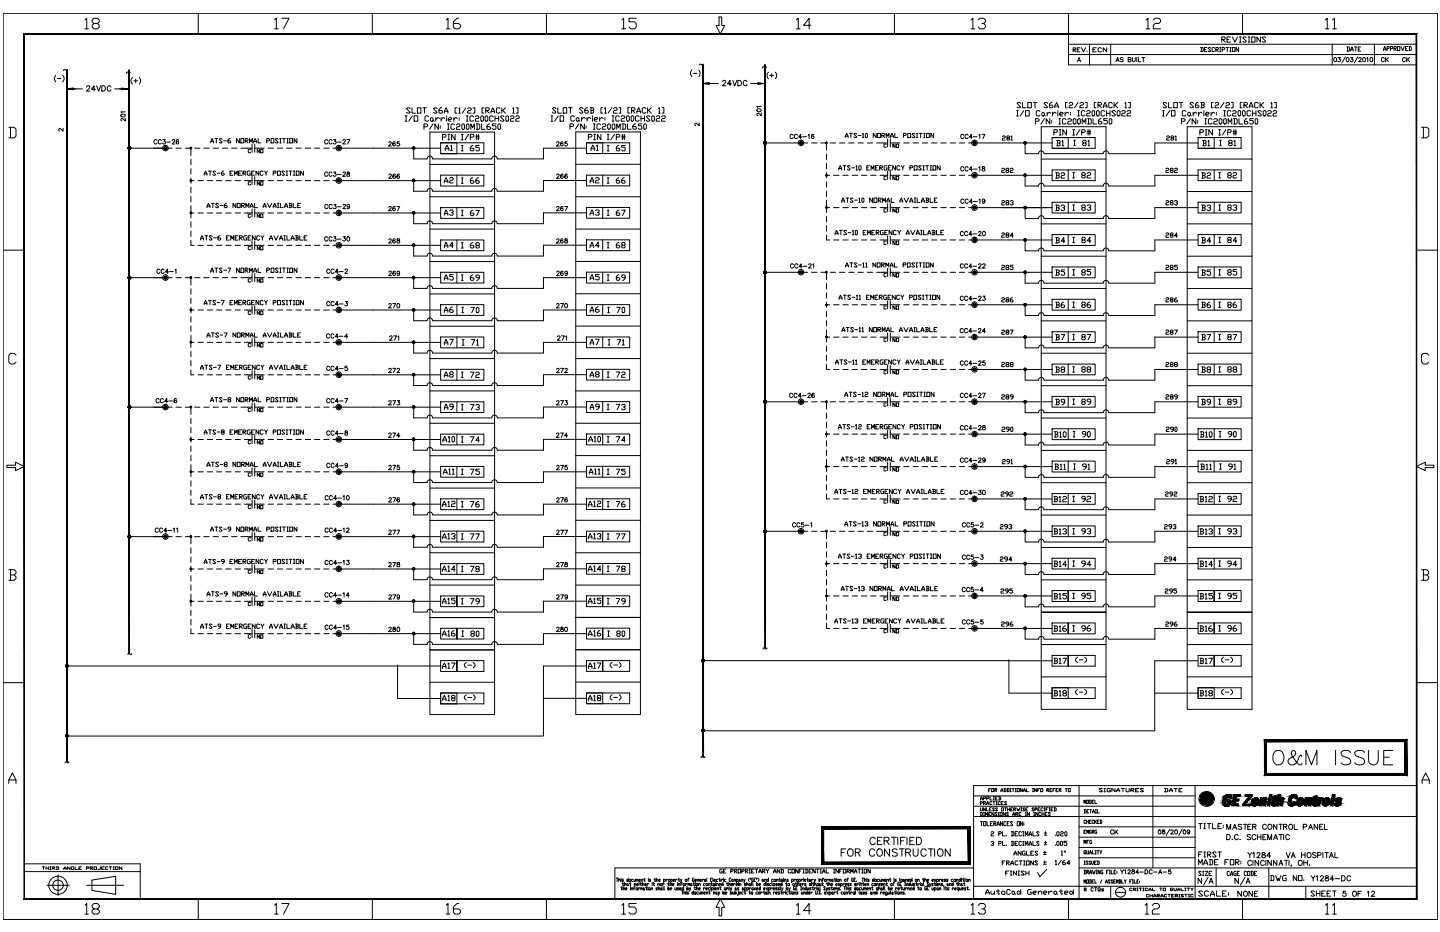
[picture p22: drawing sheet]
<svg xmlns="http://www.w3.org/2000/svg" width="432mm" height="279mm" viewBox="0 0 432 279" stroke-linecap="round" stroke-linejoin="round" font-family="sans-serif">
<!-- layer: 1 -->
<g fill="#000" stroke="#000" stroke-width=".3">
<path d="M210.7 19.4h.3v207.3zM210.7 19.4v207.3h.3z"/>
<path d="M229.3 19.4h.2v174.8zM229.3 19.4v174.8h.2z"/>
<path d="M20 21h.2v207.3zM20 21v207.3h.2z"/>
<path d="M38.6 21h.2v174.8zM38.6 21v174.8h.2z"/>
<path d="M49.2 44.4l.1 .2 .3-.2zM49.3 44.6l.3-.2-.2 .4zM49.6 44.4l-.2 .4h.2z"/>
<path d="M49.4 44.1l.2 .3v-.4zM49.4 44.1l.2 .3-.3-.1zM49.3 44.3l-.1 .1h.4z"/>
<path d="M49.6 44.4v.4h.2zM49.6 44.4l.4 .2-.2 .2zM49.6 44.4l.4 .2v-.2z"/>
<path d="M49.6 44.4h.4v-.1zM49.8 44.1l.2 .2-.4 .1zM49.6 44v.4l.2-.3z"/>
<path d="M101.2 54.2l.1 .1 .3-.1zM101.3 54.3l.3-.1-.2 .3zM101.6 54.2l-.2 .3h.2z"/>
<path d="M101.2 44.4l.1 .2 .3-.2zM101.3 44.6l.3-.2-.2 .4zM101.6 44.4l-.2 .4h.2z"/>
<path d="M101.4 53.8l.2 .4v-.5zM101.3 53.9l.1-.1 .2 .4zM101.3 53.9l-.1 .3h.4z"/>
<path d="M101.6 54.2v.3h.2zM101.6 54.2l.4 .1-.2 .2zM101.6 54.2l.4 .1v-.1z"/>
<path d="M101.4 44.1l.2 .3v-.4zM101.4 44.1l.2 .3-.3-.1zM101.3 44.3l-.1 .1h.4z"/>
<path d="M101.6 44.4v.4h.2zM101.6 44.4l.4 .2-.2 .2zM101.6 44.4l.4 .2v-.2z"/>
<path d="M101.6 54.2h.4v-.3zM101.8 53.8l.2 .1-.4 .3zM101.6 53.7v.5l.2-.4z"/>
<path d="M101.6 44.4h.4v-.1zM101.8 44.1l.2 .2-.4 .1zM101.6 44v.4l.2-.3z"/>
<path d="M239.8 42.9l.1 .1 .3-.1zM239.9 43l.3-.1-.2 .3zM240.2 42.9l-.2 .3h.2z"/>
<path d="M240 42.5l.2 .4v-.4zM239.9 42.6l.1-.1 .2 .4zM239.9 42.6l-.1 .3h.4z"/>
<path d="M240.2 42.9v.3h.2zM240.2 42.9l.4 .1-.2 .2zM240.2 42.9l.4 .1v-.1z"/>
<path d="M240.2 42.9h.4v-.3zM240.4 42.5l.2 .1-.4 .3zM240.2 42.5v.4l.2-.4z"/>
<path d="M291.9 42.9v.1l.3-.1zM291.9 43l.3-.1-.2 .3zM292.2 42.9l-.2 .3h.2z"/>
<path d="M291.9 52.5v.3l.3-.3zM291.9 52.8l.3-.3-.2 .4zM292.2 52.5l-.2 .4h.2z"/>
<path d="M292 42.5l.2 .4v-.4zM292 42.5l.2 .4-.3-.3zM291.9 42.6v.3h.3z"/>
<path d="M292.2 42.9v.3h.2zM292.2 42.9l.4 .1-.2 .2zM292.2 42.9l.4 .1v-.1z"/>
<path d="M292 52.2l.2 .3v-.3zM291.9 52.3l.1-.1 .2 .3zM291.9 52.3v.2h.3z"/>
<path d="M292.2 52.5v.4h.2zM292.2 52.5l.4 .3-.2 .1zM292.2 52.5l.4 .3v-.3z"/>
<path d="M292.2 42.9h.4v-.3zM292.4 42.5l.2 .1-.4 .3zM292.2 42.5v.4l.2-.4z"/>
<path d="M292.2 52.5h.4v-.2zM292.4 52.2l.2 .1-.4 .2zM292.2 52.2v.3l.2-.3z"/>
<path d="M101.2 73.5l.1 .3 .3-.3zM101.3 73.8l.3-.3-.2 .4zM101.6 73.5l-.2 .4h.2z"/>
<path d="M101.2 63.9l.1 .1 .3-.1zM101.3 64l.3-.1-.2 .3zM101.6 63.9l-.2 .3h.2z"/>
<path d="M101.4 73.2l.2 .3v-.3zM101.3 73.3l.1-.1 .2 .3zM101.3 73.3l-.1 .2h.4z"/>
<path d="M101.6 73.5v.4h.2zM101.6 73.5l.4 .3-.2 .1zM101.6 73.5l.4 .3v-.3z"/>
<path d="M101.4 63.5l.2 .4v-.4zM101.3 63.6l.1-.1 .2 .4zM101.3 63.6l-.1 .3h.4z"/>
<path d="M101.6 63.9v.3h.2zM101.6 63.9l.4 .1-.2 .2zM101.6 63.9l.4 .1v-.1z"/>
<path d="M101.6 73.5h.4v-.2zM101.8 73.2l.2 .1-.4 .2zM101.6 73.2v.3l.2-.3z"/>
<path d="M101.6 63.9h.4v-.3zM101.8 63.5l.2 .1-.4 .3zM101.6 63.5v.4l.2-.4z"/>
<path d="M291.9 71.9v.3l.3-.3zM291.9 72.2l.3-.3-.2 .4zM292.2 71.9l-.2 .4h.2z"/>
<path d="M291.9 62.2v.3l.3-.3zM291.9 62.5l.3-.3-.2 .4zM292.2 62.2l-.2 .4h.2z"/>
<path d="M292 71.6l.2 .3v-.3zM292 71.6l.2 .3-.3-.1zM291.9 71.8v.1h.3z"/>
<path d="M292.2 71.9v.4h.2zM292.2 71.9l.4 .3-.2 .1zM292.2 71.9l.4 .3v-.3z"/>
<path d="M292 61.9l.2 .3v-.3zM292 61.9l.2 .3-.3-.1zM291.9 62.1v.1h.3z"/>
<path d="M292.2 62.2v.4h.2zM292.2 62.2l.4 .3-.2 .1zM292.2 62.2l.4 .3v-.3z"/>
<path d="M292.2 71.9h.4v-.1zM292.4 71.6l.2 .2-.4 .1zM292.2 71.6v.3l.2-.3z"/>
<path d="M292.2 62.2h.4v-.1zM292.4 61.9l.2 .2-.4 .1zM292.2 61.9v.3l.2-.3z"/>
<path d="M49.2 83.2l.1 .3 .3-.3zM49.3 83.5l.3-.3-.2 .4zM49.6 83.2l-.2 .4h.2z"/>
<path d="M49.4 82.9l.2 .3v-.3zM49.4 82.9l.2 .3-.3-.1zM49.3 83.1l-.1 .1h.4z"/>
<path d="M49.6 83.2v.4h.2zM49.6 83.2l.4 .3-.2 .1zM49.6 83.2l.4 .3v-.3z"/>
<path d="M49.6 83.2h.4v-.1zM49.8 82.9l.2 .2-.4 .1zM49.6 82.9v.3l.2-.3z"/>
<path d="M101.2 83.2l.1 .3 .3-.3zM101.3 83.5l.3-.3-.2 .4zM101.6 83.2l-.2 .4h.2z"/>
<path d="M101.2 92.9l.1 .2 .3-.2zM101.3 93.1l.3-.2-.2 .4zM101.6 92.9l-.2 .4h.2z"/>
<path d="M101.4 82.9l.2 .3v-.3zM101.3 83.1l.1-.2 .2 .3zM101.3 83.1l-.1 .1h.4z"/>
<path d="M101.6 83.2v.4h.2zM101.6 83.2l.4 .3-.2 .1zM101.6 83.2l.4 .3v-.3z"/>
<path d="M101.4 92.6l.2 .3v-.3zM101.3 92.8l.1-.2 .2 .3zM101.3 92.8l-.1 .1h.4z"/>
<path d="M101.6 92.9v.4h.2zM101.6 92.9l.4 .2-.2 .2zM101.6 92.9l.4 .2v-.2z"/>
<path d="M101.6 83.2h.4v-.1zM101.8 82.9l.2 .2-.4 .1zM101.6 82.9v.3l.2-.3z"/>
<path d="M101.6 92.9h.4v-.1zM101.8 92.6l.2 .2-.4 .1zM101.6 92.6v.3l.2-.3z"/>
<path d="M239.8 81.6l.1 .2 .3-.2zM239.9 81.8l.3-.2-.2 .4zM240.2 81.6l-.2 .4 .2 .1z"/>
<path d="M240 81.3l.2 .3v-.3zM239.9 81.5l.1-.2 .2 .3zM239.9 81.5l-.1 .1h.4z"/>
<path d="M240.2 81.6v.5l.2-.1zM240.2 81.6l.4 .2-.2 .2zM240.2 81.6l.4 .2v-.2z"/>
<path d="M240.2 81.6h.4v-.1zM240.4 81.3l.2 .2-.4 .1zM240.2 81.3v.3l.2-.3z"/>
<path d="M291.9 91.4v.1l.3-.1zM291.9 91.5l.3-.1-.2 .3zM292.2 91.4l-.2 .3 .2 .1z"/>
<path d="M291.9 81.6v.2l.3-.2zM291.9 81.8l.3-.2-.2 .4zM292.2 81.6l-.2 .4 .2 .1z"/>
<path d="M292 91l.2 .4v-.4zM291.9 91.2l.1-.2 .2 .4zM291.9 91.2v.2h.3z"/>
<path d="M292.2 91.4v.4l.2-.1zM292.2 91.4l.4 .1-.2 .2zM292.2 91.4l.4 .1v-.1z"/>
<path d="M292 81.3l.2 .3v-.3zM292 81.3l.2 .3-.3-.1zM291.9 81.5v.1h.3z"/>
<path d="M292.2 81.6v.5l.2-.1zM292.2 81.6l.4 .2-.2 .2zM292.2 81.6l.4 .2v-.2z"/>
<path d="M292.2 91.4h.4v-.2zM292.4 91l.2 .2-.4 .2zM292.2 91v.4l.2-.4z"/>
<path d="M292.2 81.6h.4v-.1zM292.4 81.3l.2 .2-.4 .1zM292.2 81.3v.3l.2-.3z"/>
<path d="M101.2 112.4l.1 .1 .3-.1zM101.3 112.5l.3-.1-.2 .3zM101.6 112.4l-.2 .3h.2z"/>
<path d="M101.2 102.6l.1 .2 .3-.2zM101.3 102.8l.3-.2-.2 .4zM101.6 102.6l-.2 .4 .2 .1z"/>
<path d="M101.4 112l.2 .4v-.5zM101.3 112.2l.1-.2 .2 .4zM101.3 112.2l-.1 .2h.4z"/>
<path d="M101.6 112.4v.3h.2zM101.6 112.4l.4 .1-.2 .2zM101.6 112.4l.4 .1v-.1z"/>
<path d="M101.4 102.3l.2 .3v-.4zM101.3 102.5l.1-.2 .2 .3zM101.3 102.5l-.1 .1h.4z"/>
<path d="M101.6 102.6v.5l.2-.1zM101.6 102.6l.4 .2-.2 .2zM101.6 102.6l.4 .2v-.2z"/>
<path d="M101.6 112.4h.4v-.2zM101.8 112l.2 .2-.4 .2zM101.6 111.9v.5l.2-.4z"/>
<path d="M101.6 102.6h.4v-.1zM101.8 102.3l.2 .2-.4 .1zM101.6 102.2v.4l.2-.3z"/>
<path d="M291.9 110.8v.2l.3-.2zM291.9 111l.3-.2-.2 .3zM292.2 110.8l-.2 .3h.2z"/>
<path d="M291.9 101.1v.1l.3-.1zM291.9 101.2l.3-.1-.2 .3zM292.2 101.1l-.2 .3h.2z"/>
<path d="M292 110.4l.2 .4v-.4zM292 110.4l.2 .4-.3-.3zM291.9 110.5v.3h.3z"/>
<path d="M292.2 110.8v.3h.2zM292.2 110.8l.4 .2-.2 .1zM292.2 110.8l.4 .2v-.2z"/>
<path d="M292 100.7l.2 .4v-.4zM291.9 100.9l.1-.2 .2 .4zM291.9 100.9v.2h.3z"/>
<path d="M292.2 101.1v.3h.2zM292.2 101.1l.4 .1-.2 .2zM292.2 101.1l.4 .1v-.1z"/>
<path d="M292.2 110.8h.4v-.3zM292.4 110.4l.2 .1-.4 .3zM292.2 110.4v.4l.2-.4z"/>
<path d="M292.2 101.1h.4v-.2zM292.4 100.7l.2 .2-.4 .2zM292.2 100.7v.4l.2-.4z"/>
<path d="M49.2 122.1l.1 .1 .3-.1zM49.3 122.2l.3-.1-.2 .3zM49.6 122.1l-.2 .3h.2z"/>
<path d="M49.4 121.7l.2 .4v-.4zM49.4 121.7l.2 .4-.3-.3zM49.3 121.8l-.1 .3h.4z"/>
<path d="M49.6 122.1v.3h.2zM49.6 122.1l.4 .1-.2 .2zM49.6 122.1l.4 .1v-.1z"/>
<path d="M49.6 122.1h.4v-.3zM49.8 121.7l.2 .1-.4 .3zM49.6 121.7v.4l.2-.4z"/>
<path d="M101.2 131.8l.1 .2 .3-.2zM101.3 132l.3-.2-.2 .3zM101.6 131.8l-.2 .3h.2z"/>
<path d="M101.2 122.1l.1 .1 .3-.1zM101.3 122.2l.3-.1-.2 .3zM101.6 122.1l-.2 .3h.2z"/>
<path d="M101.4 131.4l.2 .4v-.4zM101.3 131.5l.1-.1 .2 .4zM101.3 131.5l-.1 .3h.4z"/>
<path d="M101.6 131.8v.3h.2zM101.6 131.8l.4 .2-.2 .1zM101.6 131.8l.4 .2v-.2z"/>
<path d="M101.4 121.7l.2 .4v-.4zM101.3 121.8l.1-.1 .2 .4zM101.3 121.8l-.1 .3h.4z"/>
<path d="M101.6 122.1v.3h.2zM101.6 122.1l.4 .1-.2 .2zM101.6 122.1l.4 .1v-.1z"/>
<path d="M101.6 131.8h.4v-.3zM101.8 131.4l.2 .1-.4 .3zM101.6 131.4v.4l.2-.4z"/>
<path d="M101.6 122.1h.4v-.3zM101.8 121.7l.2 .1-.4 .3zM101.6 121.7v.4l.2-.4z"/>
<path d="M239.8 120.5l.1 .2 .3-.2zM239.9 120.7l.3-.2-.2 .3zM240.2 120.5l-.2 .3h.2z"/>
<path d="M240 120.1l.2 .4v-.4zM240 120.1l.2 .4-.3-.2zM239.9 120.3l-.1 .2h.4z"/>
<path d="M240.2 120.5v.3h.2zM240.2 120.5l.4 .2-.2 .1zM240.2 120.5l.4 .2v-.2z"/>
<path d="M240.2 120.5h.4v-.2zM240.4 120.1l.2 .2-.4 .2zM240.2 120.1v.4l.2-.4z"/>
<path d="M291.9 139.9v.2l.3-.2zM291.9 140.1l.3-.2-.2 .3zM292.2 139.9l-.2 .3 .2 .1z"/>
<path d="M291.9 130.1v.3l.3-.3zM291.9 130.4l.3-.3-.2 .4zM292.2 130.1l-.2 .4 .2 .1z"/>
<path d="M291.9 120.5v.2l.3-.2zM291.9 120.7l.3-.2-.2 .3zM292.2 120.5l-.2 .3h.2z"/>
<path d="M292 139.5l.2 .4v-.4zM291.9 139.7l.1-.2 .2 .4zM291.9 139.7v.2h.3z"/>
<path d="M292 129.8l.2 .3v-.3zM292 129.8l.2 .3-.3-.1zM291.9 130v.1h.3z"/>
<path d="M292.2 130.1v.5l.2-.1zM292.2 130.1l.4 .3-.2 .1zM292.2 130.1l.4 .3v-.3z"/>
<path d="M292 120.1l.2 .4v-.4zM292 120.1l.2 .4-.3-.2zM291.9 120.3v.2h.3z"/>
<path d="M292.2 120.5v.3h.2zM292.2 120.5l.4 .2-.2 .1zM292.2 120.5l.4 .2v-.2z"/>
<path d="M292.2 139.9h.4v-.2zM292.4 139.5l.2 .2-.4 .2zM292.2 139.5v.4l.2-.4z"/>
<path d="M292.2 130.1h.4v-.1zM292.4 129.8l.2 .2-.4 .1zM292.2 129.8v.3l.2-.3z"/>
<path d="M292.2 120.5h.4v-.2zM292.4 120.1l.2 .2-.4 .2zM292.2 120.1v.4l.2-.4z"/>
<path d="M101.2 151.1l.1 .3 .3-.3zM101.3 151.4l.3-.3-.2 .4zM101.6 151.1l-.2 .4 .2 .1z"/>
<path d="M101.2 141.4l.1 .3 .3-.3zM101.3 141.7l.3-.3-.2 .4zM101.6 141.4l-.2 .4h.2z"/>
<path d="M101.4 150.8l.2 .3v-.3zM101.4 150.8l.2 .3-.3-.1zM101.3 151l-.1 .1h.4z"/>
<path d="M101.6 151.1v.5l.2-.1zM101.6 151.1l.4 .3-.2 .1zM101.6 151.1l.4 .3v-.3z"/>
<path d="M101.4 141.1l.2 .3v-.3zM101.3 141.3l.1-.2 .2 .3zM101.3 141.3l-.1 .1h.4z"/>
<path d="M101.6 141.4v.4h.2zM101.6 141.4l.4 .3-.2 .1zM101.6 141.4l.4 .3v-.3z"/>
<path d="M101.6 151.1h.4v-.1zM101.8 150.8l.2 .2-.4 .1zM101.6 150.8v.3l.2-.3z"/>
<path d="M101.6 141.4h.4v-.1zM101.8 141.1l.2 .2-.4 .1zM101.6 141.1v.3l.2-.3z"/>
<path d="M239.8 159.3l.1 .2 .3-.2zM239.9 159.5l.3-.2-.2 .3zM240.2 159.3l-.2 .3 .2 .1z"/>
<path d="M240 158.9l.2 .4v-.4zM239.9 159.1l.1-.2 .2 .4zM239.9 159.1l-.1 .2h.4z"/>
<path d="M240.2 159.3v.4l.2-.1zM240.2 159.3l.4 .2-.2 .1zM240.2 159.3l.4 .2v-.2z"/>
<path d="M240.2 159.3h.4v-.2zM240.4 158.9l.2 .2-.4 .2zM240.2 158.9v.4l.2-.4z"/>
<path d="M291.9 149.6v.1l.3-.1zM291.9 149.7l.3-.1-.2 .3zM292.2 149.6l-.2 .3 .2 .1z"/>
<path d="M291.9 159.3v.2l.3-.2zM291.9 159.5l.3-.2-.2 .3zM292.2 159.3l-.2 .3 .2 .1z"/>
<path d="M292 149.2l.2 .4v-.4zM292 149.2l.2 .4-.3-.2zM291.9 149.4v.2h.3z"/>
<path d="M292.2 149.6v.4l.2-.1zM292.2 149.6l.4 .1-.2 .2zM292.2 149.6l.4 .1v-.1z"/>
<path d="M292.2 139.9v.4l.2-.1zM292.2 139.9l.4 .2-.2 .1zM292.2 139.9l.4 .2v-.2z"/>
<path d="M292 158.9l.2 .4v-.4zM291.9 159.1l.1-.2 .2 .4zM291.9 159.1v.2h.3z"/>
<path d="M292.2 159.3v.4l.2-.1zM292.2 159.3l.4 .2-.2 .1zM292.2 159.3l.4 .2v-.2z"/>
<path d="M292.2 149.6h.4v-.2zM292.4 149.2l.2 .2-.4 .2zM292.2 149.2v.4l.2-.4z"/>
<path d="M292.2 159.3h.4v-.2zM292.4 158.9l.2 .2-.4 .2zM292.2 158.9v.4l.2-.4z"/>
<path d="M49.2 160.9l.1 .2 .3-.2zM49.3 161.1l.3-.2-.2 .3zM49.6 160.9l-.2 .3 .2 .1z"/>
<path d="M49.4 160.5l.2 .4v-.4zM49.4 160.5l.2 .4-.3-.2zM49.3 160.7l-.1 .2h.4z"/>
<path d="M49.6 160.9v.4l.2-.1zM49.6 160.9l.4 .2-.2 .1zM49.6 160.9l.4 .2v-.2z"/>
<path d="M49.6 160.9h.4v-.2zM49.8 160.5l.2 .2-.4 .2zM49.6 160.5v.4l.2-.4z"/>
<path d="M101.2 170.6l.1 .1 .3-.1zM101.3 170.7l.3-.1-.2 .3zM101.6 170.6l-.2 .3 .2 .1z"/>
<path d="M101.2 160.9l.1 .2 .3-.2zM101.3 161.1l.3-.2-.2 .3zM101.6 160.9l-.2 .3 .2 .1z"/>
<path d="M101.4 179.9l.2 .4v-.4zM101.3 180.1l.1-.2 .2 .4zM101.3 180.1l-.1 .2h.4z"/>
<path d="M101.4 170.2l.2 .4v-.4zM101.3 170.4l.1-.2 .2 .4zM101.3 170.4l-.1 .2h.4z"/>
<path d="M101.6 170.6v.4l.2-.1zM101.6 170.6l.4 .1-.2 .2zM101.6 170.6l.4 .1v-.1z"/>
<path d="M101.4 160.5l.2 .4v-.4zM101.3 160.7l.1-.2 .2 .4zM101.3 160.7l-.1 .2h.4z"/>
<path d="M101.6 160.9v.4l.2-.1zM101.6 160.9l.4 .2-.2 .1zM101.6 160.9l.4 .2v-.2z"/>
<path d="M101.6 170.6h.4v-.2zM101.8 170.2l.2 .2-.4 .2zM101.6 170.2v.4l.2-.4z"/>
<path d="M101.6 160.9h.4v-.2zM101.8 160.5l.2 .2-.4 .2zM101.6 160.5v.4l.2-.4z"/>
<path d="M291.9 178.7v.2l.3-.2zM291.9 178.9l.3-.2-.2 .3zM292.2 178.7l-.2 .3 .2 .1z"/>
<path d="M291.9 169v.2l.3-.2zM291.9 169.2l.3-.2-.2 .3zM292.2 169l-.2 .3h.2z"/>
<path d="M292 178.3l.2 .4v-.4zM292 178.3l.2 .4-.3-.2zM291.9 178.5v.2h.3z"/>
<path d="M292.2 178.7v.4l.2-.1zM292.2 178.7l.4 .2-.2 .1zM292.2 178.7l.4 .2v-.2z"/>
<path d="M292 168.6l.2 .4v-.4zM292 168.6l.2 .4-.3-.2zM291.9 168.8v.2h.3z"/>
<path d="M292.2 169v.3h.2zM292.2 169l.4 .2-.2 .1zM292.2 169l.4 .2v-.2z"/>
<path d="M292.2 178.7h.4v-.2zM292.4 178.3l.2 .2-.4 .2zM292.2 178.3v.4l.2-.4z"/>
<path d="M292.2 169h.4v-.2zM292.4 168.6l.2 .2-.4 .2zM292.2 168.6v.4l.2-.4z"/>
<path d="M101.2 190l.1 .2 .3-.2zM101.3 190.2l.3-.2-.2 .3zM101.6 190l-.2 .3h.2z"/>
<path d="M101.2 180.3l.1 .2 .3-.2zM101.3 180.5l.3-.2-.2 .3zM101.6 180.3l-.2 .3 .2 .1z"/>
<path d="M101.4 189.6l.2 .4v-.4zM101.3 189.8l.1-.2 .2 .4zM101.3 189.8l-.1 .2h.4z"/>
<path d="M101.6 190v.3h.2zM101.6 190l.4 .2-.2 .1zM101.6 190l.4 .2v-.2z"/>
<path d="M101.6 180.3v.4l.2-.1zM101.6 180.3l.4 .2-.2 .1zM101.6 180.3l.4 .2v-.2z"/>
<path d="M101.6 190h.4v-.2zM101.8 189.6l.2 .2-.4 .2zM101.6 189.6v.4l.2-.4z"/>
<path d="M101.6 180.3h.4v-.2zM101.8 179.9l.2 .2-.4 .2zM101.6 179.9v.4l.2-.4z"/>
<path d="M291.9 188.4v.2l.3-.2zM291.9 188.6l.3-.2-.2 .3zM292.2 188.4l-.2 .3 .2 .1z"/>
<path d="M292 188.1l.2 .3v-.4zM292 188.1l.2 .3-.3-.2zM291.9 188.2v.2h.3z"/>
<path d="M292.2 188.4v.4l.2-.1zM292.2 188.4l.4 .2-.2 .1zM292.2 188.4l.4 .2v-.2z"/>
<path d="M292.2 188.4h.4v-.2zM292.4 188.1l.2 .1-.4 .2zM292.2 188v.4l.2-.3z"/>
<path d="M379.2 221.8h42.7zM379.3 221.9l42.6-.1zM421.9 221.8v10.7zM421.8 221.9l.1 10.6zM379.2 232.5h42.7zM379.3 232.3h42.5l-42.6 .2zM379.2 221.8v10.7zM379.2 221.8l.1 10.5z"/>
<path d="M379.3 221.8l.4 .5zM379.2 221.8l.5 .5z"/>
<path d="M379.7 222.2h41.7zM379.7 222.3l41.7-.1zM421.4 222.2v9.8zM421.3 222.3l.1 9.7zM379.7 232h41.7zM379.7 231.9h41.6l-41.6 .1zM379.7 222.2v9.8zM379.7 222.2v9.7z"/>
<path d="M421.8 221.8l-.5 .5zM421.8 221.8l-.4 .5z"/>
<path d="M246.4 247.9h44.5zM246.5 248l44.4-.1zM290.9 247.9v11.2zM290.8 248l.1 11.1zM246.4 259.1h44.5zM246.5 258.9h44.3l-44.4 .2zM246.4 247.9v11.2zM246.4 247.9l.1 11z"/>
<path d="M246.4 259l.5-.5zM246.9 258.5l-.4 .5z"/>
<path d="M246.5 247.9l.4 .5zM246.4 248l.5 .5z"/>
<path d="M246.9 248.4h43.5zM247 248.5l43.4-.1zM290.3 248.5l.1 10v-10.1zM290.3 248.5l.1 10zM246.9 258.5h43.5zM246.9 258.5h43.4zM246.9 248.4v10.1zM246.9 248.4l.1 10.1z"/>
<path d="M290.3 248.4l.5-.5zM290.8 247.9l-.4 .6z"/>
<path d="M290.4 258.5l.5 .5zM290.3 258.5l.6 .5z"/>
</g>
<g fill="none" stroke="#000" stroke-width=".3">
<path d="M210.9 19.2l-.2 .3-.7-.3-.2 .4M229.8 20l-.2 .3-.8-.3-.1 .4M16.7 22.6a1.36 1.36 0 0 0 0 2M17.2 23.6h1.1M18.8 22.6a1.36 1.36 0 0 1 0 2M18.9 38.5v.8l-.9-.8-.4 .2 .1 .4 .2 .2M20.2 26.6l1.7-.2v.2h-1.7l1.7 .3v-.3h.8M20.2 20.8l-.2 .3-.7-.3-.2 .4M20.7 26.6l1.2 .1M21.1 26.6h3.6M21.9 26.5l-1.5 .1M26 26.1l.1-.3h.7l.1 .3-.2 .5-.8 .7h1.1"/>
<path d="M28.6 26.8h-1.2l.8-1.1v1.6M29 25.7l.6 1.6 .6-1.6M30.5 25.7h.6a.87 .87 0 0 1 .5 .8 .87 .87 0 0 1-.5 .8h-.6zM33.3 26.1a.59 .59 0 0 0-.7-.4 .59 .59 0 0 0-.5 .6v.4a.59 .59 0 0 0 .5 .6 .59 .59 0 0 0 .7-.4M34.4 26.6h2.1M35.7 26.6h.8v-.2l1.8 .2h-1.8v.3l1.8-.3M36.3 34.4a.65 .65 0 0 1 .8-.3 .65 .65 0 0 1 .4 .8 .66 .66 0 0 1-.8 .2 .66 .66 0 0 1-.4-.7zM36.5 26.5l1.3 .1M37.6 35.4v.9l-1-.8-.3 .2v.4l.2 .2M37.6 33.5h-1.3l.2 .3M38.1 26.6l-1.6 .2M39 21.6l-.2 .3-.8-.3-.1 .4"/>
<path d="M39.7 23.2a1.29 1.29 0 0 0 0 2M40.1 24.2h1.1M40.7 23.7v1.1M41.8 23.2a1.37 1.37 0 0 1 0 2M207.5 21a1.37 1.37 0 0 0 0 2M207.9 22h1.1M209.5 21a1.37 1.37 0 0 1 0 2M209.6 36.8v.9l-.9-.8-.4 .2 .3 .5M210.9 25l1.8-.2v.2h-1.8l1.8 .3v-.3h.8M211.4 25l1.3 .2M211.9 25h3.5M212.7 24.9l-1.6 .1"/>
<path d="M216.7 24.5l.3-.4 .6 .3v.3l-1 1h1.1M219.3 25.2h-1.1l.7-1.1v1.6M219.7 24.1l.6 1.6 .7-1.6M221.2 24.1h.6a.88 .88 0 0 1 .5 .8 .88 .88 0 0 1-.5 .8h-.6zM224 24.5a.59 .59 0 0 0-.7-.4 .59 .59 0 0 0-.4 .6 .68 .68 0 0 0 .2 .9 .68 .68 0 0 0 .9-.1v-.2M225.1 25h2.2M226.5 25h.7v-.2l1.8 .2h-1.8v.3l1.8-.3M227.3 24.9l1.2 .1M228.3 33.8v.9l-.8-.7a.36 .36 0 0 0-.5 .2 .36 .36 0 0 0 .3 .4M228.3 31.9h-1.3l.2 .3M228.8 25l-1.5 .2M230.4 21.6a1.32 1.32 0 0 0 0 2"/>
<path d="M230.9 22.6h1.1M231.4 22.1v1.1M232.5 21.6a1.32 1.32 0 0 1 0 2M254.7 40h.9M255.2 40v1.2M262.7 40v1.2l-.9-1.2v1.2M263.2 40h.8v1.2h-.8zM268.3 40v1.2h.9M272.2 40h.9v1.2h-.9zM274.8 40h.4M275 40v1.2M275.6 40h.9"/>
<path d="M276.1 40v1.2M277 40h.4M277.2 40v1.2M277.8 40h.9v1.2h-.9zM280 40v1.2l-.9-1.2v1.2M38.4 44.4h13.2M38.4 44.4h.8M38.5 44.3h.7M38.5 44.3h.7v.2h-.8v-.2M38.5 44.6h.7M38.6 44.1v.7M38.7 44h.2v.8h-.2z"/>
<path d="M38.7 44v.8M38.8 44v.8M39 44v.8M39.1 44.1v.7h-.5M39.1 44.2h-.6v.6M39.1 44.2v.5h-.6M47.1 42.2a.48 .48 0 0 0-.6-.4 .48 .48 0 0 0-.3 .5 .53 .53 0 0 0 .2 .8 .53 .53 0 0 0 .7-.2M48.4 42.2a.48 .48 0 0 0-.5-.4 .48 .48 0 0 0-.4 .5 .53 .53 0 0 0 .2 .8 .53 .53 0 0 0 .7-.2M48.9 41.8h.6l-.3 .5a.44 .44 0 0 1 .3 .8 .44 .44 0 0 1-.8-.2M50 42.6h1.1M51.7 42.2l.2-.4 .5 .3-.8 1.1h.9M52.8 44.4h1.6"/>
<path d="M53.6 42.1l-.1-.2a.6 .6 0 0 0-.7 .6 .6 .6 0 0 0 .6 .6 .39 .39 0 0 0 .1-.7 .39 .39 0 0 0-.7 .3M55.6 44.4h1.6M57.2 54.2h1M57.2 44.4v2.2M57.2 47.8v1.6M57.2 50.6v1.6M57.2 53.4v1.6M57.2 56.1v1.7M57.2 58.9v1.6M58.3 44.4h1.7M59.4 54.2h1.6M61.1 44.4h1.6"/>
<path d="M61.2 52.5l.5-1.2 .4 1.2M61.2 52.1h.9M62.2 54.2h1.6M62.5 51.3h.9M63 51.3v1.2M63.2 42.9l.4-1.4 .4 1.4M63.2 42.4h.8M63.9 44.4h1.6M64.4 41.5h.9M64.7 51.5l-.3-.2-.6 .2 .9 .8-.3 .2-.6-.2M64.9 41.5v1.4M64.9 54.2h1.6"/>
<path d="M65.1 51.9h.9M66.6 41.8l-.2-.3h-.4l-.2 .3 .8 .8-.2 .3-.6-.3M66.7 44.4h1.6M67 51.3l-.6 .4v.6l.6 .2 .2-.2-.2-.4h-.6M67 42.2h.9M67.7 54.2h1.6M69 41.5l-.7 .5v.6l.3 .3 .6-.3-.2-.4h-.7M69 51.9h.4M69.4 44.4h1.7M69.9 51.3h-.9v1.2h.9M70.3 52.5v-1.2l.4 .8 .4-.8v1.2M70.5 54.2h1.6"/>
<path d="M71.6 51.9h.4M71.8 41.5v1.4l-.9-1.4v1.4M72.2 41.5h.9v1.4h-.9zM72.2 44.4h3.4M72.4 51.3h-.8v1.2h.8M72.9 51.9h.6l.2-.4-.2-.2h-.6v1.2M73.1 51.9l.6 .6M73.3 54.2h2.3M73.5 42.2h.6l.3-.4-.3-.3h-.6v1.4M73.7 42.2l.7 .7M74.8 42.9v-1.4l.4 .9 .5-.9v1.4M75 51.3l-.9 .2v.8l.9 .2v-.6h-.2"/>
<path d="M75.2 54.6l-.2-.1-.6 .1v.7l.2 .2 .6-.2M75.2 44.9l-.2-.2-.6 .2v.7l.2 .2 .6-.2M75.5 51.9h.4M75.6 43.2v2.4M75.6 52.9v2.4M76.1 42.9l.4-1.4 .5 1.4M76.1 42.4h.9M76.3 51.3h-.8v1.2h.8M76.4 44.4h2.8M76.4 54.2h2.8M76.4 43.2v2.4M76.4 52.9v2.4"/>
<path d="M77.4 41.5v1.4h.8M77.6 51.3v1.2l-.8-1.2v1.2M77.8 54.5v1l-.7-1v1M77.8 44.8v1l-.7-1v1M78.2 54.5h.6v1h-.6zM78.2 44.8h.6v1h-.6zM78.9 51.5l-.2-.2-.7 .2v.8l.2 .2 .7-.2M79.3 51.3l.5 .6v.6M80 42.2h.6l.2-.4-.2-.3h-.6v1.4M80.2 51.3l-.4 .6M80.4 44.4h1.6M80.4 54.2h1.6"/>
<path d="M81.3 41.5h.8v1.4h-.8zM81.9 51.9h.7l.2-.4-.2-.2h-.7v1.2M83.2 44.4h1.6M83.2 54.2h1.6M83.2 51.3h.9v1.2h-.9zM83.4 41.8l-.2-.3h-.4l-.2 .3 .8 .8-.2 .3-.6-.3M83.9 42.9h.4M83.9 41.5h.4M84.1 41.5v1.4M84.7 41.5h.9M85.1 41.5v1.4M85.4 51.5l-.3-.2-.6 .2 .9 .8-.3 .2-.6-.2"/>
<path d="M85.8 52.5h.4M85.8 51.3h.4M86 44.4h1.6M86 54.2h1.6M86 42.9h.5M86 51.3v1.2M86 41.5h.5M86.2 41.5v1.4M86.7 51.3h.8M86.9 41.5h.8v1.4h-.8zM87.1 51.3v1.2M87.9 52.5h.5"/>
<path d="M87.9 51.3h.5M88.2 51.3v1.2M88.7 44.4h1.7M88.7 54.2h1.7M88.8 51.3h.9v1.2h-.9zM89 41.5v1.4l-.8-1.4v1.4M91 51.3v1.2l-.9-1.2v1.2M91.5 44.4h1.6M91.5 54.2h1.6M94.3 44.4h1.6M94.3 54.2h1.6M97.1 44.4h1.6"/>
<path d="M97.1 54.2h1.6M98.3 51.9a.48 .48 0 0 0-.6-.3 .48 .48 0 0 0-.4 .4v.4a.48 .48 0 0 0 .4 .4 .48 .48 0 0 0 .6-.3M98.3 42.2a.48 .48 0 0 0-.6-.4 .48 .48 0 0 0-.4 .5 .53 .53 0 0 0 .2 .8 .53 .53 0 0 0 .8-.2M99.6 51.9a.48 .48 0 0 0-.6-.3 .48 .48 0 0 0-.3 .4v.4a.48 .48 0 0 0 .3 .5 .48 .48 0 0 0 .6-.4M99.6 42.2a.47 .47 0 0 0-.6-.4 .47 .47 0 0 0-.3 .5 .53 .53 0 0 0 .2 .8 .53 .53 0 0 0 .7-.2M99.8 44.4h19.4M99.8 54.2h19.4M100 51.6h.7l-.4 .4a.43 .43 0 0 1 .5 .4 .43 .43 0 0 1-.4 .5 .43 .43 0 0 1-.5-.3M100 41.8h.7l-.4 .5a.43 .43 0 0 1 .5 .4 .43 .43 0 0 1-.4 .5 .43 .43 0 0 1-.5-.3M101.1 42.6h1.2M101.1 52.3h1.2M102.8 51.9l.3-.3 .5 .2-.8 1h.8"/>
<path d="M102.8 42.2l.3-.4 .5 .3-.8 1.1h.8M104 41.8h.9l-.7 1.4M104.1 51.6v.3a.7 .7 0 0 1 .6 .9h-.2a.38 .38 0 0 1-.5-.2 .38 .38 0 0 1 .4-.5l.3-.1v-.4zM116.6 42.8l.3-.3 .4 .2-.8 1.1h.9M116.6 52.5l.3-.3 .5 .2-.8 1.1h.8M118.5 42.7l-.2-.2a.62 .62 0 0 0-.6 .6 .62 .62 0 0 0 .7 .6 .39 .39 0 0 0 0-.7 .39 .39 0 0 0-.6 .4M118.5 52.4v-.1a.6 .6 0 0 0-.7 .5 .6 .6 0 0 0 .6 .6 .41 .41 0 0 0 0-.7 .41 .41 0 0 0-.6 .4M119.7 42.5h-.6v.5a.46 .46 0 0 1 .6 0 .46 .46 0 0 1 0 .7 .46 .46 0 0 1-.7-.2M119.8 52.4l-.1-.1a.6 .6 0 0 0-.7 .5 .6 .6 0 0 0 .6 .6 .41 .41 0 0 0 0-.7 .41 .41 0 0 0-.6 .4M166.9 52.5l.3-.3 .4 .1 .1 .2-.8 1h.8M166.9 42.8l.2-.3 .6 .2-.9 1.1h.9M168.8 52.4v-.1a.6 .6 0 0 0-.7 .5 .6 .6 0 0 0 .7 .6 .41 .41 0 0 0-.1-.7 .41 .41 0 0 0-.6 .4"/>
<path d="M168.8 42.7l-.2-.2a.62 .62 0 0 0-.6 .7 .62 .62 0 0 0 .7 .5 .41 .41 0 0 0 0-.7 .41 .41 0 0 0-.6 .4M170.1 42.5h-.7v.5a.47 .47 0 0 1 .7 0 .47 .47 0 0 1-.1 .7 .47 .47 0 0 1-.7-.2M170.1 52.4l-.1-.1a.6 .6 0 0 0-.7 .5 .6 .6 0 0 0 .7 .6 .41 .41 0 0 0 0-.7 .41 .41 0 0 0-.7 .4M229 42.9h13.2M229 42.8h.8M229.1 42.6h.7M229.1 43.1h.6M229.2 42.5h.5v.7h-.5zM229.2 42.5v.7M229.3 42.5v.7h.2v-.7M229.4 42.4v.8M229.5 42.4v.8"/>
<path d="M229.6 42.5v.7M229.7 42.6h-.6v.5l.7-.1v-.4M229.8 42.7h-.8v.2l.8 .1M237.8 40.6a.48 .48 0 0 0-.5-.3 .48 .48 0 0 0-.4 .4v.4a.48 .48 0 0 0 .4 .5 .48 .48 0 0 0 .5-.4M239.1 40.6a.48 .48 0 0 0-.5-.3 .48 .48 0 0 0-.4 .4v.4a.48 .48 0 0 0 .4 .4 .48 .48 0 0 0 .5-.3M240.4 41.1h-.9l.6-.8v1.2M240.7 41h1.1M242.3 40.5l.3-.2v1.2M243.4 42.9h1.6M244.1 40.4l-.1-.1a.6 .6 0 0 0-.7 .6 .6 .6 0 0 0 .6 .6 .41 .41 0 0 0 0-.7 .41 .41 0 0 0-.6 .3M246.1 42.9h1.7M247.8 52.5h1"/>
<path d="M247.8 42.9v2.1M247.8 46.2v1.6M247.8 49v1.6M247.8 51.7v1.7M247.8 54.5v1.6M247.8 57.3v1.6M248.9 42.9h1.6M250 52.5h1.6M251.5 51l.4-1.3 .5 1.3M251.5 50.5h.9M251.7 42.9h1.6M252.7 52.5h1.7"/>
<path d="M252.8 49.7h.9M253.2 49.7v1.3M253.5 41.2l.4-1.2 .4 1.2M253.5 40.8h.8M253.7 59.4h.8M254.1 59.4v1.3M254.5 42.9h1.6M254.9 49.9l-.2-.2-.6 .2 .8 .8-.2 .3h-.4l-.2-.3M255.4 50.3h.9M255.5 52.5h1.6M255.8 59.6l-.2-.2-.7 .2 .9 .9-.2 .2-.7-.2M256.7 49.9l.2-.2v1.3"/>
<path d="M256.7 51h.4M256.9 40.2l-.2-.2-.7 .2 .9 .8-.2 .2-.7-.2M257.3 42.9h1.6M257.3 40.6h.9M257.5 59.6l.2-.2v1.3M257.5 49.9l.2-.2 .5 .2v.8l-.2 .3-.5-.3zM258.3 52.5h1.6M258.6 40.2l.2-.2v1.2M258.6 59.4l.5 .2v.9l-.3 .2-.4-.2v-.9zM258.6 41.2h.5M259.5 40.2l.2-.2 .4 .2v.8l-.2 .2-.4-.2zM259.9 50.3h.5"/>
<path d="M260.1 42.9h1.6M260.8 49.7h-.9v1.3h.9M261.1 52.5h1.6M261.2 51v-1.3l.4 .8 .5-.8v1.3M261.6 59.4v1.3l-.8-1.3v1.3M262.1 59.4h.8v1.3h-.8zM262.5 50.3h.4M262.9 42.9h3.3M263.4 49.7h-.9v1.3h.9M263.8 50.3h.6l.2-.4-.2-.2h-.6v1.3M263.9 52.5h2.3M264 50.3l.6 .7"/>
<path d="M264.4 40.6h.7l.2-.4-.2-.2h-.7v1.2M264.6 40.6l.7 .6M265.7 41.2v-1.2l.5 .8 .4-.8v1.2M265.7 43.3l-.1-.1-.5 .1 .1 .9 .5-.2M265.7 53l-.1-.2-.5 .2 .1 .9 .5-.2M266 49.7h-.7l-.2 .2v.8l.2 .3h.7v-.7h-.3M266.2 41.6v2.4M266.2 51.3v2.5M266.4 50.3h.4M267 42.9h2.8M267 52.5h2.8M267 41.6v2.4"/>
<path d="M267 51.3v2.5M267 41.2l.5-1.2 .4 1.2M267 40.8h.9M267.3 59.4v1.3h.8M267.3 49.7h-.9v1.3h.9M268.4 43.2v1l-.7-1v1M268.4 52.9v1l-.7-1v1M268.5 49.7v1.3l-.8-1.3v1.3M268.8 43.2h.7v1h-.7zM268.8 52.9h.7v1h-.7zM269.8 49.9l-.2-.2-.6 .2v.8l.2 .3h.4l.2-.3M270.3 49.7l.4 .6v.7"/>
<path d="M270.9 40.6h.6l.3-.4-.3-.2h-.6v1.2M271 42.9h1.6M271 52.5h1.6M271.1 59.4l.7 1.3 .6-1.3M271.1 49.7l-.4 .6M272.9 50.3h.6l.2-.4-.2-.2h-.6v1.3M273.8 42.9h1.6M273.8 52.5h1.6M274.1 49.7h.9v1.3h-.9zM274.1 59.4h.5M274.4 40.2l-.7-.2-.2 .2 .9 .8-.3 .2-.6-.2M274.4 59.4v1.3"/>
<path d="M274.8 41.2h.4M275 59.4v1.3h.9M276.3 49.9l-.2-.2-.7 .2 .9 .8-.2 .3h-.5l-.2-.3M276.5 42.9h1.7M276.5 52.5h1.7M276.7 49.7h.5M276.7 51h.5M277 41.2h.4M277 49.7v1.3M277.6 59.4h.6l.2 .2-.2 .4M277.6 49.7h.8M277.8 59.4v1.3"/>
<path d="M278 49.7v1.3M278.9 59.4v1.3h.9M278.9 49.7h.4M278.9 51h.4M279.1 49.7v1.3M279.3 42.9h1.6M279.3 52.5h1.6M279.8 49.7h.8v1.3h-.8zM281 59.4h-.8v1.3h.8M281.9 49.7v1.3l-.9-1.3v1.3M282.1 42.9h1.6M282.1 52.5h1.6"/>
<path d="M284.9 42.9h1.6M284.9 52.5h1.6M287.7 42.9h1.6M287.7 52.5h1.6M289 50.3a.46 .46 0 0 0-.6-.3 .46 .46 0 0 0-.3 .5v.3a.45 .45 0 0 0 .4 .5 .45 .45 0 0 0 .5-.4M289 40.6a.46 .46 0 0 0-.5-.3 .46 .46 0 0 0-.4 .4v.4a.46 .46 0 0 0 .4 .5 .46 .46 0 0 0 .5-.4M289 60a.53 .53 0 0 0-.7-.3 .53 .53 0 0 0-.2 .8 .48 .48 0 0 0 .4 .5 .48 .48 0 0 0 .5-.4M290.3 50.3a.53 .53 0 0 0-.7-.3 .53 .53 0 0 0-.2 .8 .48 .48 0 0 0 .4 .5 .48 .48 0 0 0 .5-.4M290.3 40.6a.48 .48 0 0 0-.5-.3 .48 .48 0 0 0-.4 .4v.4a.48 .48 0 0 0 .4 .4 .48 .48 0 0 0 .5-.3M290.3 60a.53 .53 0 0 0-.7-.3 .53 .53 0 0 0-.2 .8 .48 .48 0 0 0 .4 .5 .48 .48 0 0 0 .5-.4M290.5 42.9h12M290.5 52.5h12"/>
<path d="M291.6 50.8h-.9l.6-.8v1.3M291.6 41.1h-.9l.6-.8v1.2M291.9 41h1.1M291.9 50.7h1.1M293.5 59.9l.3-.2v1.3M293.5 50.2l.3-.2v1.3M293.5 40.5l.3-.2v1.2M294.5 40.3h.8l-.6 1.2M294.6 50v.4l.7 .4a.44 .44 0 0 1-.3 .5 .44 .44 0 0 1-.5-.3v-.3l.8-.4-.1-.3zM300.4 50.6l.2-.2 .6 .2-.2 .5-.6 .2v.4h.8M300.6 41l.2-.3 .6 .3-.2 .4-.6 .2v.4h.8M301.9 51.1l-.3-.2 .3-.5h.4l.2 .5-.6 .2-.3 .4 .7 .2 .2-.2-.2-.4"/>
<path d="M302.1 41.4l-.2-.2 .2-.5h.4l.2 .5-.6 .2-.2 .4 .6 .2 .2-.2-.2-.4M303 50.6l.2-.2 .6 .2-.2 .5-.6 .2v.4h.8M303.2 41l.2-.3v1.3M303.2 42h.4M349.6 50.6l.2-.2 .6 .2-.2 .5-.6 .2v.4h.8M349.8 41l.2-.3 .7 .3-.3 .4-.6 .2v.4h.9M351.1 51.1l-.2-.2 .2-.5h.5l.2 .5-.7 .2-.2 .4 .7 .2 .2-.2-.2-.4M351.3 41.4l-.2-.2 .2-.5h.5l.2 .5-.7 .2-.2 .4 .7 .2 .2-.2-.2-.4M352.2 50.6l.2-.2 .7 .2-.3 .5-.6 .2v.4h.9M352.4 41l.2-.3v1.3M352.4 42h.4M57.2 63.9h1"/>
<path d="M57.2 72.1v1.4h1M57.2 61.7v3.6M57.2 66.5v1.6M57.2 69.3v1.6M59.4 63.9h1.6M59.4 73.5h1.6M60.1 72v-.5l.5-.8 .4 1.3M60.1 71.5h.9M61.4 70.7h.9M61.9 70.7v1.3M62.1 62.2l.4-1.2 .5 1.2M62.1 61.8h.9"/>
<path d="M62.2 63.9h1.6M62.2 73.5h1.6M63.4 61h.8M63.6 70.9l-.2-.2-.6 .2 .8 .8-.2 .3h-.4l-.2-.3M63.8 61v1.2M64 71.3h.9M64.9 63.9h1.6M64.9 73.5h1.6M65.5 61.2l-.6-.2-.2 .2 .8 .8-.2 .2-.6-.2M66 70.7l-.7 .4v.6l.2 .3h.5l.2-.5-.2-.2h-.7M66 61.6h.8M67.7 63.9h1.6"/>
<path d="M67.7 73.5h1.6M67.9 61l-.7 .4v.6l.7 .2 .2-.2-.2-.4h-.7M67.9 71.3h.4M68.8 70.7h-.9v1.3h.9M69.2 72v-1.3l.4 .8 .5-.8v1.3M70.5 63.9h1.6M70.5 73.5h1.6M70.5 71.3h.4M70.7 61v1.2l-.8-1.2v1.2M71.1 61h.9v1.2h-.9zM71.3 70.7h-.8v1.3h.8M71.8 71.3h.6l.3-.4-.3-.2h-.6v1.3"/>
<path d="M72 71.3l.7 .7M72.4 61.6h.7l.2-.4-.2-.2h-.7v1.2M72.7 61.6l.6 .6M73.3 63.9h2.3M73.3 73.5h2.3M73.7 62.2v-1.2l.4 .8 .5-.8v1.2M73.9 70.7h-.6l-.2 .2v.8l.2 .3h.6v-.7h-.2M74.4 71.3h.4M75 62.2l.5-1.2 .4 1.2M75 61.8h.9M75.2 74l-.2-.2-.6 .2v.7l.2 .2 .6-.2M75.2 64.3l-.2-.2-.6 .2v.7l.2 .2 .6-.2"/>
<path d="M75.2 70.7h-.8v1.3h.8M75.6 62.6v2.4M75.6 72.3v2.5M76.3 61v1.2h.9M76.4 63.9h2.8M76.4 73.5h2.8M76.4 62.6v2.4M76.4 72.3v2.5M76.5 70.7v1.3l-.8-1.3v1.3M77.8 70.9l-.2-.2-.6 .2v.8l.2 .3h.4l.2-.3M77.8 73.9v1l-.7-1v1M77.8 64.2v1l-.7-1v1"/>
<path d="M78.2 73.9h.6v1h-.6zM78.2 64.2h.6v1h-.6zM78.2 70.7l.5 .6v.7M78.9 62.2l.4-1.2 .5 1.2M78.9 61.8h.9M79.1 70.7l-.4 .6M80.2 61l.6 1.2 .7-1.2M80.4 63.9h1.6M80.4 73.5h1.6M80.8 72v-.5l.5-.8 .4 1.3M80.8 71.5h.9M81.9 62.2l.5-1.2 .4 1.2"/>
<path d="M81.9 61.8h.9M82.1 70.7l.7 1.3 .6-1.3M83.2 63.9h1.6M83.2 73.5h1.6M83.2 62.2h.5M83.2 61h.5M83.4 61v1.2M83.9 72l.4-1.3 .4 1.3M83.9 71.5h.8M84.1 61v1.2h.8M85.1 72h.5M85.1 70.7h.5"/>
<path d="M85.4 62.2l.4-1.2 .4 1.2M85.4 70.7v1.3M85.4 61.8h.8M86 63.9h1.6M86 73.5h1.6M86 70.7v1.3h.9M86.7 61h.6l.2 .2-.2 .4M86.9 61.6h.4l.2 .4-.2 .2h-.6M86.9 61v1.2M87.3 72l.4-1.3 .5 .8v.5M87.3 71.5h.9M87.9 61v1.2h.9"/>
<path d="M88.6 70.7h.7l.2 .2-.2 .4M88.7 63.9h1.7M88.7 73.5h1.7M88.8 71.3h.5l.2 .4-.2 .3h-.7M88.8 70.7v1.3M89.3 61.6h.4M89.9 70.7v1.3h.9M90.1 61h-.8v1.2h.8M91.2 71.3h.4M91.5 63.9h1.6M91.5 73.5h1.6M92 70.7h-.8v1.3h.8"/>
<path d="M94.3 63.9h1.6M94.3 73.5h1.6M97.1 63.9h1.6M97.1 73.5h1.6M98.3 71.3a.53 .53 0 0 0-.8-.3 .53 .53 0 0 0-.2 .8 .48 .48 0 0 0 .4 .5 .48 .48 0 0 0 .6-.4M98.3 61.6a.48 .48 0 0 0-.5-.3 .48 .48 0 0 0-.4 .4v.4a.48 .48 0 0 0 .4 .4 .48 .48 0 0 0 .5-.3M99.6 71.3a.53 .53 0 0 0-.8-.3 .53 .53 0 0 0-.1 .8 .47 .47 0 0 0 .3 .5 .47 .47 0 0 0 .6-.4M99.6 61.6a.48 .48 0 0 0-.6-.3 .48 .48 0 0 0-.3 .4v.4a.48 .48 0 0 0 .3 .4 .48 .48 0 0 0 .6-.3M99.8 63.9h19.4M99.8 73.5h19.4M100 71h.7l-.4 .5a.43 .43 0 0 1 .4 .7 .43 .43 0 0 1-.8-.2M100.1 61.3h.7l-.4 .4a.44 .44 0 0 1 .3 .7 .44 .44 0 0 1-.7-.1"/>
<path d="M101.1 71.7h1.2M101.2 62h1.1M102.8 61.6l.2-.3h.3l.3 .4-.8 .8h.8M102.9 71h.7l-.4 .5a.43 .43 0 0 1 .3 .7 .43 .43 0 0 1-.7-.2M104.8 61.7a.41 .41 0 0 1-.5 .3 .41 .41 0 0 1-.2-.5 .41 .41 0 0 1 .6-.2 .66 .66 0 0 1 .2 .8 .66 .66 0 0 1-.7 .4l-.1-.1M116.6 71.9l.1-.3h.4l.2 .4-.8 .9h.9M116.6 62.2l.3-.3 .4 .2-.8 1.1h.9M118.5 71.8v-.2a.6 .6 0 0 0-.7 .6 .6 .6 0 0 0 .6 .6 .39 .39 0 0 0 0-.6 .39 .39 0 0 0-.6 .2M118.5 62.1v-.2a.6 .6 0 0 0-.7 .6 .6 .6 0 0 0 .6 .6 .39 .39 0 0 0 0-.6 .39 .39 0 0 0-.6 .3M119 61.9h.9l-.7 1.3M119.1 71.6v.4l.8 .4a.45 .45 0 0 1-.4 .5 .45 .45 0 0 1-.5-.2l.2-.5 .6-.3-.1-.3zM166.9 71.9l.5-.3 .3 .4-.9 .9h.9"/>
<path d="M166.9 62.2l.2-.3 .6 .2-.9 1.1h.9M168.8 71.8v-.2a.57 .57 0 0 0-.8 .6 .57 .57 0 0 0 .8 .5 .41 .41 0 0 0-.2-.6 .41 .41 0 0 0-.5 .3M168.8 62.1v-.2a.6 .6 0 0 0-.7 .6 .6 .6 0 0 0 .6 .6 .41 .41 0 0 0 0-.7 .41 .41 0 0 0-.6 .4M169.3 61.9h.9l-.6 1.3M169.4 71.6v.3a.7 .7 0 0 1 .7 .9h-.7a.54 .54 0 0 1 .1-.6 .54 .54 0 0 1 .6-.2v-.4zM237.9 79.4a.46 .46 0 0 0-.5-.3 .46 .46 0 0 0-.4 .5 .53 .53 0 0 0 .2 .7 .53 .53 0 0 0 .7-.1v-.1M239.2 79.4a.48 .48 0 0 0-.5-.3 .48 .48 0 0 0-.4 .5 .53 .53 0 0 0 .2 .7 .53 .53 0 0 0 .7-.2M240.6 79.9h-1l.6-.8v1.3M240.8 79.8h1.1M242.5 79.4l.3-.3 .4 .1 .1 .2-.8 1h.8M243.7 79.3l.3-.2v1.3M247.8 62.2h1"/>
<path d="M247.8 70.5v1.4h1M247.8 60.1v3.6M247.8 64.9v1.6M247.8 67.7v1.6M250 62.2h1.6M250 71.9h1.6M250.4 70.4l.4-1.3 .5 1.3M250.4 69.9h.9M251.7 69.1h.9M252.2 69.1v1.3M252.4 60.7l.4-1.3 .4 1.3M252.4 60.3h.8"/>
<path d="M252.7 62.2h1.7M252.7 71.9h1.7M253.5 79.6h.9M253.9 69.3l-.2-.2-.7 .2 .9 .9-.2 .2-.7-.2M254.3 69.7h.9M254.9 78.8h.8M255.3 78.8v1.3M255.5 62.2h1.6M255.5 71.9h1.6M255.6 69.3l.2-.2v1.3M255.6 70.4h.4M256.3 60h.8"/>
<path d="M256.5 69.3l.2-.2 .4 .2v.9l-.2 .2-.4-.2zM257 79l-.7-.2-.2 .2 .9 .9-.2 .2-.7-.2M257.4 79.4h.9M257.5 60.7h.5M258.3 62.2h1.6M258.3 71.9h1.6M258.7 79l.2-.2v1.3M258.8 69.7h.5M259.6 79l.2-.2v1.3M259.7 69.1h-.9v1.3h.9M260.1 70.4v-1.3l.5 .8 .4-.8v1.3M261.1 62.2h1.6"/>
<path d="M261.1 71.9h1.6M261.4 69.7h.4M262.3 69.1h-.9v1.3h.9M262.6 78.8v1.3l-.8-1.3v1.3M262.7 69.7h.7l.2-.4-.2-.2h-.7v1.3M262.9 69.7l.7 .7M263 78.8h.9v1.3h-.9zM263.4 60h.6l.2-.4-.2-.2h-.6v1.3M263.6 60l.6 .7M263.9 62.2h2.3M263.9 71.9h2.3M264.3 79.4h.7l.2-.4-.2-.2h-.7v1.3"/>
<path d="M264.6 79.4l.6 .7M264.6 60.7v-1.3l.5 .9 .4-.9v1.3M264.9 69.1h-.7l-.2 .2v.9l.2 .2h.7v-.7h-.3M265.3 69.7h.4M265.7 72.4l-.1-.2-.5 .2v.7l.1 .2 .5-.2M265.7 62.7l-.1-.2-.5 .2v.7l.1 .2 .5-.2M266 60.7l.4-1.3 .4 1.3M266 60.3h.8M266.2 69.1h-.9v1.3h.9M266.2 61v2.5M266.2 70.8v2.4M266.9 79.6h.9"/>
<path d="M267 62.2h2.8M267 71.9h2.8M267 61v2.5M267 70.8v2.4M267.5 69.1v1.3l-.9-1.3v1.3M268.2 78.8v1.3h.9M268.4 72.3v1l-.7-1v1M268.4 62.6v1l-.7-1v1M268.7 69.3l-.2-.2-.6 .2v.9l.2 .2 .6-.2M268.8 72.3h.7v1h-.7zM268.8 62.6h.7v1h-.7zM269.2 69.1l.4 .6v.7"/>
<path d="M269.8 60.7l.5-1.3 .4 1.3M269.8 60.3h.9M270.1 69.1l-.5 .6M270.8 79.4h.7l.2-.4-.2-.2h-.7v1.3M271 62.2h1.6M271 71.9h1.6M271.8 70.4l.4-1.3 .4 1.3M271.8 69.9h.8M272.1 78.8h.8v1.3h-.8zM272.9 60.7l.4-1.3 .4 1.3M272.9 60.3h.8M273.1 69.1l.6 1.3 .7-1.3"/>
<path d="M273.8 62.2h1.6M273.8 71.9h1.6M274.1 60.7h.5M274.2 79l-.2-.2-.6 .2 .8 .9-.2 .2-.6-.2M274.7 78.8h.4M274.8 70.4l.4-1.3 .4 1.3M274.8 69.9h.8M274.9 78.8v1.3M275.6 78.8h.8M276 78.8v1.3M276.1 69.1h.4M276.1 70.4h.4"/>
<path d="M276.3 60.7l.4-1.3 .5 1.3M276.3 69.1v1.3M276.3 60.3h.9M276.5 62.2h1.7M276.5 71.9h1.7M276.8 78.8h.5M277 69.1v1.3h.8M277 78.8v1.3M277.7 78.8h.9v1.3h-.9zM277.8 60h.4l.2 .5-.2 .2h-.6M278.2 70.4l.5-1.3 .4 1.3M278.2 69.9h.9"/>
<path d="M279.3 62.2h1.6M279.3 71.9h1.6M279.5 69.1h.7l.2 .2-.2 .4M279.8 69.7h.4l.2 .5-.2 .2h-.7M279.8 69.1v1.3M279.8 78.8v1.3l-.8-1.3v1.3M280.2 60h.4M280.8 69.1v1.3h.9M282.1 62.2h1.6M282.1 71.9h1.6M282.1 69.7h.4M283 69.1h-.9v1.3h.9"/>
<path d="M284.9 62.2h1.6M284.9 71.9h1.6M287.7 62.2h1.6M287.7 71.9h1.6M288.9 69.7a.45 .45 0 0 0-.6-.3 .45 .45 0 0 0-.3 .5 .54 .54 0 0 0 .1 .6 .54 .54 0 0 0 .7 0l.1-.1M288.9 79.4a.46 .46 0 0 0-.6-.3 .46 .46 0 0 0-.3 .5 .53 .53 0 0 0 .1 .7 .53 .53 0 0 0 .7-.1l.1-.1M290.2 69.7a.48 .48 0 0 0-.6-.3 .48 .48 0 0 0-.4 .5 .53 .53 0 0 0 .3 .7 .53 .53 0 0 0 .7-.2M290.2 79.4a.48 .48 0 0 0-.6-.3 .48 .48 0 0 0-.4 .5 .53 .53 0 0 0 .2 .7 .53 .53 0 0 0 .8-.2M290.5 62.2h23.4M290.5 71.9h12M291.5 70.2h-1l.6-.8v1.3M291.5 79.9h-1l.6-.8v1.3"/>
<path d="M291.6 60.6h-.9l.6-.9v1.3M291.8 70.1h1.1M291.8 79.8h1.1M291.9 60.4h1.1M293.4 69.7l.3-.3 .4 .1 .1 .2-.8 1h.8M293.4 79.4l.3-.3 .4 .1 .1 .2-.8 1h.8M294.7 79.4l.2-.3 .4 .1 .1 .2-.8 1h.9M294.8 69.4a.58 .58 0 0 1 .7 .6 .58 .58 0 0 1-.7 .6l-.2-.5zM295.3 60.1a.4 .4 0 0 1-.5 .4 .4 .4 0 0 1-.2-.6 .4 .4 0 0 1 .6 0l.1 .5-.2 .5-.5-.1M300.4 79.7l.2-.2 .6 .2-.2 .5-.6 .2v.4h.8M300.4 70l.2-.2 .6 .2-.2 .5h-.4l-.2 .2v.4h.8M300.4 60.3l.2-.2 .6 .2-.2 .5-.6 .2v.4h.8"/>
<path d="M301.9 70.5l-.3-.5 .7-.2 .2 .4-.9 .5 .3 .4 .6-.2-.2-.4M301.9 60.8l-.3-.5 .7-.2 .2 .5-.9 .4 .3 .4h.4l.2-.2-.2-.4M303 60.3l.6-.2 .2 .5-.4 .2M303.6 60.8l.2 .2-.2 .4h-.4l-.2-.2M303.8 79.5h-.8v.5h.6l.2 .2-.2 .6-.6-.2M303.8 70.7h-.8l.6-.9v1.3M349.6 79.7l.2-.2 .6 .2-.2 .5-.6 .2v.4h.8M349.6 70l.2-.2 .6 .2-.2 .5h-.4l-.2 .2v.4h.8M349.6 60.3l.2-.2 .6 .2-.2 .5-.6 .2v.4h.8M351.1 70.5l-.2-.3 .2-.4 .7 .2-.2 .5h-.5l-.2 .2 .2 .4 .7-.2-.2-.4M351.1 60.8l-.2-.2 .2-.5 .7 .2-.2 .5-.7 .2 .2 .4h.5l.2-.2-.2-.4M352.2 60.3l.2-.2 .7 .2v.3l-.5 .2"/>
<path d="M352.8 60.8l.3 .2-.3 .4h-.4l-.2-.2M353.1 79.5h-.9v.5l.9 .2v.4l-.3 .2-.6-.2M353.1 70.7h-.9l.6-.9v1.3M38.4 83.2h13.2M38.4 83.1v.3l.8-.1v-.2h-.7M38.5 83.1h.7M38.5 83.5h.7M38.5 83h.6v.5v-.5zM38.5 82.9v.6h.6M38.7 83.6v-.7h.2v.8M38.7 82.9v.8M38.8 82.9v.8"/>
<path d="M39 82.9v.7M39.1 83.5v-.6h-.5v.7h.4M48 81a.53 .53 0 0 0-.8-.3 .53 .53 0 0 0-.2 .8 .47 .47 0 0 0 .4 .5 .47 .47 0 0 0 .6-.4M49.2 81a.53 .53 0 0 0-.7-.3 .53 .53 0 0 0-.2 .8 .48 .48 0 0 0 .4 .5 .48 .48 0 0 0 .5-.4M50.6 81.5h-1l.6-.8v1.3M50.9 81.4h1.1M52.5 80.9l.3-.2v1.3M52.8 83.2h1.6M55.6 83.2h1.6M57.2 92.9h1M57.2 83.2v2.2M57.2 86.6v1.6"/>
<path d="M57.2 89.4v1.6M57.2 92.1v1.7M57.2 94.9v1.6M57.2 97.7v1.6M58.3 83.2h1.7M59.4 92.9h1.6M61.1 83.2h1.6M61.2 91.4l.5-1.3 .4 1.3M61.2 90.9h.9M62.2 92.9h1.6M62.5 90.1h.9M63 90.1v1.3"/>
<path d="M63.2 81.7l.4-1.3 .4 1.3M63.2 81.3h.8M63.4 99.8h.8M63.8 99.8v1.3M63.9 83.2h1.6M64.4 80.4h.9M64.7 90.3l-.3-.2-.6 .2 .9 .9-.3 .2-.6-.2M64.9 80.4v1.3M64.9 92.9h1.6M65.1 90.7h.9M66.4 90.1h.8l-.6 1.3M66.6 80.6l-.2-.2-.6 .2 .8 .9-.2 .2-.6-.2"/>
<path d="M66.7 83.2h1.6M67 81h.9M67.2 99.8h.9l-.6 1.3M67.7 92.9h1.6M68.3 80.4h.9l-.6 1.3M69 90.7h.4M69.4 83.2h1.7M69.9 90.1h-.9v1.3h.9M70.3 91.4v-1.3l.4 .8 .4-.8v1.3M70.5 92.9h1.6M70.7 99.8v1.3l-.8-1.3v1.3M71.1 99.8h.9v1.3h-.9z"/>
<path d="M71.6 90.7h.4M71.8 80.4v1.3l-.9-1.3v1.3M72.2 80.4h.9v1.3h-.9zM72.2 83.2h3.4M72.4 90.1h-.8v1.3h.8M72.9 90.7h.6l.2-.4-.2-.2h-.6v1.3M73.1 90.7l.6 .7M73.3 92.9h2.3M73.5 81h.6l.3-.4-.9-.2v1.3M73.7 81l.7 .7M74.8 81.7v-1.3l.4 .9 .5-.9v1.3M75 90.1l-.9 .2v.9l.9 .2v-.7h-.2"/>
<path d="M75.2 93.4l-.2-.2-.6 .2v.7l.2 .2 .6-.2M75.2 83.7l-.2-.2-.6 .2v.7l.2 .2 .6-.2M75.5 90.7h.4M75.6 82v2.5M75.6 91.8v2.4M76.1 81.7l.4-1.3 .5 1.3M76.1 81.3h.9M76.3 99.8v1.3h.9M76.3 90.1h-.8v1.3h.8M76.4 83.2h2.8M76.4 92.9h2.8M76.4 82v2.5"/>
<path d="M76.4 91.8v2.4M77.4 80.4v1.3h.8M77.6 90.1v1.3l-.8-1.3v1.3M77.8 93.3v1l-.7-1v1M77.8 83.6v1l-.7-1v1M78.2 93.3h.6v1h-.6zM78.2 83.6h.6v1h-.6zM78.9 90.3l-.2-.2-.7 .2v.9l.2 .2 .7-.2M79.3 90.1l.5 .6v.7M80 81h.6l.2-.4-.2-.2h-.6v1.3M80.2 99.8l.6 1.3 .7-1.3M80.2 90.1l-.4 .6"/>
<path d="M80.4 83.2h1.6M80.4 92.9h1.6M81.3 80.4h.8v1.3h-.8zM81.9 90.7h.7l.2-.4-.2-.2h-.7v1.3M83.2 83.2h1.6M83.2 92.9h1.6M83.2 90.1h.9v1.3h-.9zM83.2 99.8h.5M83.4 80.6l-.2-.2-.6 .2 .8 .9-.2 .2-.6-.2M83.4 99.8v1.3M83.9 81.7h.4M83.9 80.4h.4"/>
<path d="M84.1 99.8v1.3h.8M84.1 80.4v1.3M84.7 80.4h.9M85.1 80.4v1.3M85.4 90.3l-.3-.2-.6 .2 .9 .9-.3 .2-.6-.2M85.8 91.4h.4M85.8 90.1h.4M86 83.2h1.6M86 92.9h1.6M86 81.7h.5M86 90.1v1.3M86 80.4h.5"/>
<path d="M86.2 80.4v1.3M86.7 99.8h.6l.2 .2-.2 .4M86.7 90.1h.8M86.9 80.4h.8v1.3h-.8zM86.9 99.8v1.3M87.1 90.1v1.3M87.9 99.8v1.3h.9M87.9 91.4h.5M87.9 90.1h.5M88.2 90.1v1.3M88.7 83.2h1.7M88.7 92.9h1.7"/>
<path d="M88.8 90.1h.9v1.3h-.9zM89 80.4v1.3l-.8-1.3v1.3M90.1 99.8h-.8v1.3h.8M91 90.1v1.3l-.9-1.3v1.3M91.5 83.2h1.6M91.5 92.9h1.6M94.3 83.2h1.6M94.3 92.9h1.6M97.1 83.2h1.6M97.1 92.9h1.6M98.9 90.7a.47 .47 0 0 0-.5-.4 .47 .47 0 0 0-.4 .6 .53 .53 0 0 0 .2 .7 .53 .53 0 0 0 .7-.2M98.9 81a.53 .53 0 0 0-.7-.3 .53 .53 0 0 0-.2 .8 .47 .47 0 0 0 .4 .5 .47 .47 0 0 0 .5-.4"/>
<path d="M99.8 83.2h19.4M99.8 92.9h19.4M100.2 90.7a.48 .48 0 0 0-.6-.3 .48 .48 0 0 0-.4 .5 .53 .53 0 0 0 .3 .7 .53 .53 0 0 0 .7-.2M100.2 81a.53 .53 0 0 0-.8-.3 .53 .53 0 0 0-.2 .8 .48 .48 0 0 0 .4 .5 .48 .48 0 0 0 .6-.4M101.5 91.2h-.9l.5-.8v1.3M101.5 81.5h-.9l.5-.8v1.3M101.8 81.4h1.1M101.8 91.1h1.1M103.4 81l.5-.3 .3 .3-.8 1h.8M103.5 90.4h.7l-.4 .5a.42 .42 0 0 1 .4 .5 .42 .42 0 0 1-.7 .2l-.1-.2M116.6 91.3l.5-.3 .2 .4-.8 .9h.9M116.6 81.6l.5-.3 .3 .4-.8 .9h.8"/>
<path d="M117.8 91h.8l-.6 1.3M118.5 81.5v-.2a.6 .6 0 0 0-.7 .6 .6 .6 0 0 0 .6 .6 .41 .41 0 0 0 0-.7 .41 .41 0 0 0-.6 .3M119.2 91.1a.58 .58 0 0 1 .7 .5 .58 .58 0 0 1-.7 .6l-.2-.4zM119.8 81.7a.41 .41 0 0 1-.6 .3 .41 .41 0 0 1-.1-.6 .41 .41 0 0 1 .7 .1v.9l-.3 .2-.4-.2M166.9 91.3l.5-.3 .3 .4-.9 .9h.9M166.9 81.6l.2-.3h.3l.3 .4-.8 .9h.8M168.1 91h.9l-.7 1.3M168.8 81.5v-.2a.6 .6 0 0 0-.7 .6 .6 .6 0 0 0 .7 .6 .41 .41 0 0 0-.1-.7 .41 .41 0 0 0-.6 .3M170.2 81.7a.41 .41 0 0 1-.6 .3 .41 .41 0 0 1-.1-.6 .41 .41 0 0 1 .6 .1v.9l-.3 .2-.4-.2M229 81.6h13.2M229 81.5h.8M229 81.7h.8"/>
<path d="M229.1 81.9l.6 .1v-.7h-.5v.7M229.2 81.3v.7M229.3 81.3h.2v.8h-.2zM229.4 81.3v.8M229.5 81.3v.8M229.6 81.3v.7M229.7 81.4h-.6v.5l.7-.1v-.4M229.8 81.6l-.8-.1v.3h.8M243.4 81.6h1.6M246.1 81.6h1.7M247.8 81.6v2.2M247.8 85v1.6"/>
<path d="M247.8 87.8v1.6M247.8 90.6v1.6M247.8 93.4v1.6M247.8 96.1v1.6M247.8 98.9v3.6M247.8 91.4h1M248.9 81.6h1.6M250 91.4h1.6M251.6 89.8l.4-1.3 .5 1.3M251.6 89.3h.9M251.7 81.6h1.6M252.5 99.5l.4-1.3 .4 1.3"/>
<path d="M252.5 99h.8M252.7 91.4h1.7M252.9 88.5h.9M253.3 88.5v1.3M253.5 80.1l.5-1.3 .4 1.3M253.8 98.2h.8M254.2 98.2v1.3M254.5 81.6h1.6M255.1 88.7l-.2-.2-.7 .2 .9 .8-.2 .3-.7-.3M255.5 89.1h.8M255.5 91.4h1.6M255.9 98.4l-.6-.2-.2 .2 .8 .8-.2 .3-.6-.3"/>
<path d="M256.3 98.8h.9M256.8 88.7l.2-.2v1.3M256.8 89.8h.4M257.3 81.6h1.6M257.7 98.4l.2-.2v1.3M257.7 88.7l.2-.2v1.3M257.7 99.5h.4M257.7 89.8h.4M258.3 91.4h1.6M258.5 98.4l.2-.2v1.3M258.5 99.5h.4M258.7 80.1h.5"/>
<path d="M259.6 80.1h.4M259.8 89.1h.4M260.1 81.6h1.6M260.7 88.5h-.9v1.3h.9M261.1 89.8v-1.3l.4 .8 .5-.8v1.3M261.1 91.4h1.6M261.5 98.2v1.3l-.8-1.3v1.3M262 98.2h.8v1.3h-.8zM262.4 89.1h.4M262.9 81.6h3.3M263.2 98.8h.7l.2-.4-.2-.2h-.7v1.3M263.2 88.5h-.8v1.3h.8"/>
<path d="M263.5 98.8l.6 .7M263.7 89.1h.6l.3-.4-.3-.2h-.6v1.3M263.9 91.4h2.3M263.9 89.1l.7 .7M264.6 99.5v-1.3l.4 .8 .4-.8v1.3M265.6 80.1v-1.3l.5 .8 .4-.8v1.3M265.7 82.1l-.1-.1-.5 .1 .1 .9 .5-.2M265.7 91.8l-.1-.1-.5 .1 .1 .9 .5-.2M265.8 99.5l.5-1.3 .4 1.3M265.8 88.5h-.6l-.2 .2v.8l.2 .3h.6v-.7h-.2M265.8 99h.9M266.2 80.4v2.5"/>
<path d="M266.2 90.1v2.5M266.2 99.8v2.5M266.3 89.1h.4M266.9 80.1l.4-1.3 .5 1.3M267 80.4v2.5M267 90.1v2.5M267 99.8v2.5M267 81.6h2.8M267 91.4h2.8M267.1 98.2v1.3h.9M267.1 88.5h-.8v1.3h.8M268.4 82v1l-.7-1v1"/>
<path d="M268.4 91.7v1l-.7-1v1M268.4 88.5v1.3l-.8-1.3v1.3M268.8 82h.7v1h-.7zM268.8 91.7h.7v1h-.7zM269.7 99.5l.4-1.3 .5 1.3M269.7 88.7l-.2-.2-.6 .2v.8l.2 .3 .6-.3M269.7 99h.9M270.1 88.5l.5 .6v.7M271 81.6h1.6M271 91.4h1.6M271 98.2l.7 1.3 .6-1.3M271 88.5l-.4 .6"/>
<path d="M272.7 99.5l.5-1.3 .4 1.3M272.7 89.1h.7l.2-.4-.2-.2h-.7v1.3M272.7 99h.9M273.8 81.6h1.6M273.8 91.4h1.6M274 88.5h.9v1.3h-.9zM274 98.2h.5M274 99.5h.5M274.2 98.2v1.3M274.7 80.1h.4M274.9 98.2v1.3h.9M276.2 99.5l.4-1.3 .4 1.3"/>
<path d="M276.2 88.7l-.2-.2-.6 .2 .8 .8-.2 .3-.6-.3M276.2 99h.8M276.5 81.6h1.7M276.5 91.4h1.7M276.6 88.5h.4M276.6 89.8h.4M276.8 80.1h.5M276.8 88.5v1.3M277.5 98.2h.6l.3 .2-.3 .4M277.5 88.5h.9M277.7 98.8h.4l.3 .4-.3 .3h-.6M277.7 98.2v1.3"/>
<path d="M277.9 88.5v1.3M278.8 98.2v1.3h.8M278.8 88.5h.4M278.8 89.8h.4M279 88.5v1.3M279.3 81.6h1.6M279.3 91.4h1.6M279.6 88.5h.9v1.3h-.9zM280.1 98.8h.4M280.9 98.2h-.8v1.3h.8M281.8 88.5v1.3l-.9-1.3v1.3M282.1 81.6h1.6"/>
<path d="M282.1 91.4h1.6M284.9 81.6h1.6M284.9 91.4h1.6M287.7 81.6h1.6M287.7 91.4h1.6M288.9 98.8a.53 .53 0 0 0-.8-.3 .53 .53 0 0 0-.2 .8 .48 .48 0 0 0 .4 .5 .48 .48 0 0 0 .6-.3M288.9 89.1a.46 .46 0 0 0-.6-.3 .46 .46 0 0 0-.3 .5v.3a.46 .46 0 0 0 .3 .5 .46 .46 0 0 0 .6-.3M290.1 98.8a.53 .53 0 0 0-.7-.3 .53 .53 0 0 0-.2 .8 .48 .48 0 0 0 .4 .5 .48 .48 0 0 0 .5-.3M290.2 89.1a.48 .48 0 0 0-.6-.3 .48 .48 0 0 0-.4 .5v.3a.48 .48 0 0 0 .4 .5 .48 .48 0 0 0 .6-.3M290.5 81.6h12M290.5 91.4h12M291.4 99.3h-.9l.6-.8v1.3"/>
<path d="M291.5 89.6h-1l.6-.8v1.3M291.7 99.2h1.1M291.8 89.5h1.1M293.4 98.8l.1-.3h.4l.2 .4-.8 .9h.9M293.4 89.1l.3-.3 .5 .2-.8 1.1h.8M294.7 88.8h.7l-.4 .5a.43 .43 0 0 1 .5 .4 .43 .43 0 0 1-.4 .4 .43 .43 0 0 1-.5-.3M295.5 99.3h-.9l.6-.8v1.3M300.4 99.2l.2-.3 .6 .3-.2 .4-.6 .2v.4h.8M300.4 89.5l.2-.2 .6 .2-.2 .4-.6 .2v.4h.8M301.9 99.6l-.3-.2 .3-.5h.4l.2 .5-.6 .2-.3 .4 .7 .2 .2-.2-.2-.4M301.9 89.9l-.3-.2 .3-.4h.4l.2 .4-.6 .2-.3 .4 .7 .2 .2-.2-.2-.4M301.9 80.2l-.3-.2 .3-.5h.4l.2 .5-.6 .2-.3 .4 .7 .2 .2-.2-.2-.4"/>
<path d="M303 98.9h.8l-.6 1.3M303.6 89.3l-.6 .4v.6l.6 .2 .2-.2-.2-.4h-.6M349.6 99.2l.2-.3 .6 .3-.2 .4-.6 .2v.4h.8M349.6 89.5l.2-.2 .6 .2-.2 .4-.6 .2v.4h.8M351.1 99.6l-.2-.2 .2-.5h.5l.2 .5-.7 .2-.2 .4 .7 .2 .2-.2-.2-.4M351.1 89.9l-.2-.2 .2-.4h.5l.2 .4-.7 .2-.2 .4 .7 .2 .2-.2-.2-.4M351.1 80.2l-.2-.2 .2-.5h.5l.2 .5-.7 .2-.2 .4 .7 .2 .2-.2-.2-.4M352.2 98.9h.9l-.7 1.3M352.8 89.3l-.6 .4v.6l.2 .2 .7-.2-.3-.4h-.6M47.7 119.8a.53 .53 0 0 0-.7-.3 .53 .53 0 0 0-.2 .8 .48 .48 0 0 0 .4 .5 .48 .48 0 0 0 .5-.3M49 119.8a.53 .53 0 0 0-.7-.3 .53 .53 0 0 0-.2 .8 .48 .48 0 0 0 .4 .5 .48 .48 0 0 0 .5-.3M52.9 119.6v-.1a.6 .6 0 0 0-.7 .6 .6 .6 0 0 0 .6 .6 .41 .41 0 0 0 0-.7 .41 .41 0 0 0-.6 .3"/>
<path d="M57.2 110.9v1.5h1M57.2 100.5v2.2M57.2 105.3v1.6M57.2 108.1v1.6M58.2 102.6h-1v1.6M59.4 102.6h1.6M59.4 112.4h1.6M60.1 110.8l.5-1.3 .4 1.3M60.1 110.3h.9M61.4 109.5h.9M61.9 109.5v1.3M62.1 101.1l.4-1.3 .5 1.3"/>
<path d="M62.1 100.6h.9M62.2 102.6h1.6M62.2 112.4h1.6M63.6 109.7l-.6-.2-.2 .2 .8 .8-.2 .3-.6-.3M64 110.1h.9M64.4 119.2h.9M64.9 119.2v1.3M64.9 102.6h1.6M64.9 112.4h1.6M65.3 109.5h.9l-.7 1.3M65.5 100l-.6-.2-.2 .2 .8 .9-.2 .2-.6-.2M66 100.4h.8"/>
<path d="M66.6 119.4l-.6-.2-.2 .2 .8 .8-.2 .3-.6-.3M67 119.8h.9M67.7 102.6h1.6M67.7 112.4h1.6M67.9 110.1h.4M68.6 119.8l-.3-.2 .3-.4 .6 .2-.2 .4-.7 .2 .3 .5 .6-.3-.2-.4M68.8 109.5h-.9v1.3h.9M69.2 110.8v-1.3l.4 .8 .5-.8v1.3M70.5 102.6h1.6M70.5 112.4h1.6M70.5 110.1h.4M71.3 109.5h-.8v1.3h.8"/>
<path d="M71.8 110.1h.6l.3-.4-.3-.2h-.6v1.3M71.8 119.2v1.3l-.9-1.3v1.3M72 110.1l.7 .7M72.2 119.2h.9v1.3h-.9zM72.4 100.4h.7l.2-.4-.2-.2h-.7v1.3M72.7 100.4l.6 .7M73.3 102.6h2.3M73.3 112.4h2.3M73.5 119.8h.6l.3-.4-.9-.2v1.3M73.7 101.1v-1.3l.4 .8 .5-.8v1.3M73.7 119.8l.7 .7M73.9 109.5h-.6l-.2 .2v.8l.2 .3h.6v-.7h-.2"/>
<path d="M74.4 110.1h.4M75 101.1l.5-1.3 .4 1.3M75 100.6h.9M75.2 112.8l-.2-.1-.6 .1v.7l.2 .2 .6-.2M75.2 103.1l-.2-.2-.6 .2v.7l.2 .2 .6-.2M75.2 109.5h-.8v1.3h.8M75.6 101.4v2.5M75.6 111.1v2.5M76.4 102.6h2.8M76.4 112.4h2.8M76.4 101.4v2.5M76.4 111.1v2.5"/>
<path d="M76.5 109.5v1.3l-.8-1.3v1.3M77.4 119.2v1.3h.8M77.8 109.7l-.2-.2-.6 .2v.8l.2 .3 .6-.3M77.8 112.7v1l-.7-1v1M77.8 103v1l-.7-1v1M78.2 112.7h.6v1h-.6zM78.2 103h.6v1h-.6zM78.2 109.5l.5 .6v.7M78.9 101.1l.4-1.3 .5 1.3M78.9 100.6h.9M79.1 109.5l-.4 .6M80 119.8h.6l.2-.4-.2-.2h-.6v1.3"/>
<path d="M80.4 102.6h1.6M80.4 112.4h1.6M80.8 110.8l.5-1.3 .4 1.3M80.8 110.3h.9M81.3 119.2h.8v1.3h-.8zM81.9 101.1l.5-1.3 .4 1.3M81.9 100.6h.9M82.1 109.5l.7 1.3 .6-1.3M83.2 102.6h1.6M83.2 112.4h1.6M83.2 101.1h.5M83.4 119.4l-.6-.2-.2 .2 .8 .8-.2 .3-.6-.3"/>
<path d="M83.9 110.8l.4-1.3 .4 1.3M83.9 110.3h.8M83.9 119.2h.4M84.1 119.2v1.3M84.7 119.2h.9M85.1 110.8h.5M85.1 119.2v1.3M85.1 109.5h.5M85.4 101.1l.4-1.3 .4 1.3M85.4 109.5v1.3M85.4 100.6h.8M86 102.6h1.6"/>
<path d="M86 112.4h1.6M86 109.5v1.3h.9M86 119.2h.5M86.2 119.2v1.3M86.9 100.4h.4l.2 .5-.2 .2h-.6M86.9 119.2h.8v1.3h-.8zM87.3 110.8l.4-1.3 .5 1.3M87.3 110.3h.9M88.6 109.5h.7l.2 .2-.2 .4M88.7 102.6h1.7M88.7 112.4h1.7M88.8 110.1h.5l.2 .4-.2 .3h-.7"/>
<path d="M88.8 109.5v1.3M89 119.2v1.3l-.8-1.3v1.3M89.3 100.4h.4M89.9 109.5v1.3h.9M91.2 110.1h.4M91.5 102.6h1.6M91.5 112.4h1.6M92 109.5h-.8v1.3h.8M94.3 102.6h1.6M94.3 112.4h1.6M97.1 102.6h1.6M97.1 112.4h1.6"/>
<path d="M98.9 100.4a.48 .48 0 0 0-.6-.3 .48 .48 0 0 0-.4 .5 .53 .53 0 0 0 .2 .7 .53 .53 0 0 0 .8-.2M98.9 110.1a.48 .48 0 0 0-.5-.3 .48 .48 0 0 0-.4 .5v.3a.48 .48 0 0 0 .4 .5 .48 .48 0 0 0 .5-.3M98.9 119.8a.53 .53 0 0 0-.7-.3 .53 .53 0 0 0-.2 .8 .48 .48 0 0 0 .4 .5 .48 .48 0 0 0 .5-.3M99.8 102.6h19.4M99.8 112.4h19.4M100.1 100.4a.46 .46 0 0 0-.5-.3 .46 .46 0 0 0-.4 .5 .53 .53 0 0 0 .2 .7 .53 .53 0 0 0 .7-.1v-.1M100.2 110.1a.48 .48 0 0 0-.6-.3 .48 .48 0 0 0-.4 .5v.3a.48 .48 0 0 0 .4 .5 .48 .48 0 0 0 .6-.3M100.2 119.8a.53 .53 0 0 0-.8-.3 .53 .53 0 0 0-.2 .8 .48 .48 0 0 0 .4 .5 .48 .48 0 0 0 .6-.3M101.4 100.9h-.9l.6-.8v1.3M101.5 110.6h-.9l.5-.8v1.3M101.7 100.8h1.1M101.8 110.5h1.1"/>
<path d="M103.4 119.5h.8l-.6 1.2M104.1 109.8h-.6l-.1 .5a.45 .45 0 0 1 .7 0 .45 .45 0 0 1 0 .7 .45 .45 0 0 1-.7-.2M104.3 100.9h-1l.7-.8v1.3M116.6 110.7l.3-.3 .4 .2-.8 1.1h.9M116.9 101l.2-.3 .4 .1-.1 .6-.6 .6h.9M117.8 110.4h.8l-.6 1.3M118 100.7h.9l-.6 1.3M119.1 110.7l.2-.3 .4 .1 .1 .3-.8 .9h.9M119.3 100.9l.3-.2v1.3M166.9 110.7l.2-.3 .6 .2-.9 1.1h.9M167.2 101l.2-.3 .5 .1 .1 .3-.9 .9h.9M168.1 110.4h.9l-.7 1.3"/>
<path d="M168.4 100.7h.8l-.6 1.3M169.4 110.7a.36 .36 0 0 1 .4-.3 .36 .36 0 0 1 .3 .4l-.8 .9h.9M169.6 100.9l.3-.2v1.3M237.7 118.2a.48 .48 0 0 0-.5-.3 .48 .48 0 0 0-.4 .5 .53 .53 0 0 0 .2 .7 .53 .53 0 0 0 .7-.2M239 118.2a.48 .48 0 0 0-.6-.3 .48 .48 0 0 0-.3 .5 .53 .53 0 0 0 .2 .7 .53 .53 0 0 0 .7-.2M240.3 118.8h-.9l.6-.9v1.3M240.6 118.6h1.1M242.2 118.2l.3-.3 .4 .1 .1 .3-.8 .9h.8M244.2 118.1l-.3-.2a.62 .62 0 0 0-.5 .6 .62 .62 0 0 0 .7 .6 .41 .41 0 0 0-.1-.7 .41 .41 0 0 0-.6 .4M247.8 103.7v1.6M247.8 106.5v1.6M247.8 109.3v1.5h1"/>
<path d="M247.8 101.1h1M250 110.8h1.6M250 101.1h1.6M250.5 109.2l.5-1.3 .4 1.3M250.5 108.7h.9M251.8 107.9h.9M252.3 107.9v1.3M252.7 110.8h1.7M252.7 101.1h1.7M253.3 118.9l.5-1.3 .4 1.3M253.3 118.5h.9M254 108.1l-.2-.2-.7 .2 .9 .9-.2 .2-.7-.2"/>
<path d="M254.4 108.5h.9M254.6 117.6h.9M255.1 117.6v1.3M255.5 110.8h1.6M255.5 101.1h1.6M255.7 108.1l.2-.2v1.3M255.7 109.2h.4M256.6 108.1l.2-.2v1.3M256.6 109.2h.4M256.8 117.8l-.2-.2-.7 .2 .9 .9-.2 .2-.7-.2M257.2 118.3h.9M258.3 110.8h1.6"/>
<path d="M258.3 101.1h1.6M258.5 117.8l.2-.2v1.3M258.5 118.9h.4M258.7 108.5h.5M259.4 117.8l.2-.2 .6 .2-.2 .5-.6 .2v.4h.8M259.6 107.9h-.9v1.3h.9M260 109.2v-1.3l.4 .8 .5-.8v1.3M261.1 110.8h1.6M261.1 101.1h1.6M261.3 108.5h.5M262.2 107.9h-.9v1.3h.9M262.6 108.5h.6l.3-.4-.3-.2h-.6v1.3"/>
<path d="M262.8 117.6v1.3l-.8-1.3v1.3M262.8 108.5l.7 .7M263.2 117.6h.9v1.3h-.9zM263.9 110.8h2.3M263.9 101.1h2.3M264.6 118.3h.6l.2-.5-.2-.2h-.6v1.3M264.8 107.9h-.7l-.2 .2v.9l.2 .2h.7v-.7h-.2M264.8 118.3l.6 .6M265.2 108.5h.4M265.7 101.5l-.1-.1-.5 .1 .1 .9 .5-.2M265.7 111.2l-.1-.1-.5 .1 .1 .9 .5-.2M265.8 118.9v-1.3l.5 .9 .4-.9v1.3"/>
<path d="M266.1 107.9h-.9v1.3h.9M266.2 109.5v2.5M266.2 119.3v2.4M267 109.5v2.5M267 119.3v2.4M267 110.8h2.8M267 101.1h2.8M267.1 118.9l.5-1.3 .4 1.3M267.1 118.5h.9M267.3 107.9v1.3l-.8-1.3v1.3M268.4 101.4v1l-.7-1v1M268.4 111.1v1l-.7-1v1"/>
<path d="M268.4 117.6v1.3h.9M268.7 108.1l-.3-.2-.6 .2v.9l.2 .2 .7-.2M268.8 101.4h.7v1h-.7zM268.8 111.1h.7v1h-.7zM269.1 107.9l.4 .6v.7M269.9 107.9l-.4 .6M271 110.8h1.6M271 101.1h1.6M271 118.3h.7l.2-.5-.2-.2h-.7v1.3M271.7 109.2l.4-1.3 .4 1.3M271.7 108.7h.8M272.3 117.6h.9v1.3h-.9z"/>
<path d="M272.9 107.9l.7 1.3 .6-1.3M273.8 110.8h1.6M273.8 101.1h1.6M274.5 117.8l-.3-.2-.6 .2 .9 .9-.3 .2-.6-.2M274.7 109.2l.4-1.3 .5 .8v.5M274.7 108.7h.9M274.9 117.6h.5M274.9 118.9h.5M275.1 117.6v1.3M275.8 117.6h.8M276 107.9h.4M276 109.2h.4"/>
<path d="M276.2 107.9v1.3M276.2 117.6v1.3M276.5 110.8h1.7M276.5 101.1h1.7M276.8 107.9v1.3h.9M277 117.6h.5M277 118.9h.5M277.3 117.6v1.3M277.9 117.6h.9v1.3h-.9zM278.1 109.2l.5-1.3 .4 1.3M278.1 108.7h.9M279.3 110.8h1.6"/>
<path d="M279.3 101.1h1.6M279.4 107.9h.7l.2 .2-.2 .4M279.6 108.5h.5l.2 .5-.2 .2h-.7M279.6 107.9v1.3M280.1 117.6v1.3l-.9-1.3v1.3M280.7 107.9v1.3h.9M282 108.5h.5M282.1 110.8h1.6M282.1 101.1h1.6M282.9 107.9h-.9v1.3h.9M284.9 110.8h1.6M284.9 101.1h1.6"/>
<path d="M287.7 110.8h1.6M287.7 101.1h1.6M288.9 108.5a.46 .46 0 0 0-.6-.3 .46 .46 0 0 0-.3 .5v.3a.45 .45 0 0 0 .3 .5 .45 .45 0 0 0 .6-.4M288.9 118.2a.45 .45 0 0 0-.6-.3 .45 .45 0 0 0-.3 .5 .54 .54 0 0 0 .1 .7 .54 .54 0 0 0 .7-.1l.1-.1M290.2 108.5a.53 .53 0 0 0-.8-.3 .53 .53 0 0 0-.2 .8 .48 .48 0 0 0 .4 .5 .48 .48 0 0 0 .6-.4M290.2 118.2a.48 .48 0 0 0-.6-.3 .48 .48 0 0 0-.4 .5 .53 .53 0 0 0 .3 .7 .53 .53 0 0 0 .7-.2M290.5 110.8h12M290.5 101.1h12M291.5 109h-1l.6-.8v1.3M291.5 118.8h-1l.6-.9v1.3M291.8 108.9h1.1M291.8 118.6h1.1"/>
<path d="M293.4 108.5l.5-.3 .3 .4-.8 .9h.8M293.4 118.2l.3-.3 .4 .1 .1 .3-.8 .9h.8M294.6 117.9h.9l-.6 1.3M295.3 108.2h-.6v.5a.46 .46 0 0 1 .6 0 .46 .46 0 0 1 0 .7 .46 .46 0 0 1-.7-.2M300.4 118.5l.2-.2 .6 .2-.2 .5-.6 .2v.4h.8M300.4 108.9l.2-.3 .6 .3-.2 .4-.6 .2v.4h.8M301.9 119l-.3-.5 .7-.2 .2 .5-.9 .4 .3 .4 .6-.2-.2-.4M301.9 109.3l-.3-.2 .3-.5h.4l.2 .5-.6 .2-.3 .4 .7 .2 .2-.2-.2-.4M303.2 109.3l-.2-.2 .2-.5 .6 .3-.2 .4-.6 .2 .2 .4 .6-.2-.2-.4M303.8 119h-.6l-.2-.5 .2-.2 .6 .2v.7l-.6 .4M349.6 118.5l.2-.2 .6 .2-.2 .5-.6 .2v.4h.8M349.6 108.9l.2-.3 .6 .3-.2 .4-.6 .2v.4h.8"/>
<path d="M351.1 119l-.2-.2 .2-.5 .7 .2-.2 .5-.7 .2 .2 .4 .7-.2-.2-.4M351.1 109.3l-.2-.2 .2-.5h.5l.2 .5-.7 .2-.2 .4 .7 .2 .2-.2-.2-.4M352.4 109.3l-.2-.2 .2-.5h.4l.3 .5-.7 .2-.2 .4 .6 .2 .3-.2-.3-.4M353.1 119h-.7l-.2-.5 .2-.2 .7 .2v.7l-.7 .4M38.4 122.1h13.2M38.4 122.2v-.3l.8 .1v.2h-.7M38.4 122.1h.8M38.5 121.8h.7M38.5 121.8h.6v.5M38.5 121.8v.6l.6-.1M38.6 121.7l.5 .1v.6M38.6 121.7v.7"/>
<path d="M38.7 121.7l.2-.1v.8h-.2zM38.7 121.6v.8M38.8 121.6v.8M39 121.7v.7M39.1 121.8v.5M50.3 120.3h-.9l.6-.8v1.2M50.6 120.2h1.1M52.8 122.1h1.6M55.6 122.1h1.6M57.2 131.8h1M57.2 122.1v2.1M57.2 125.4v1.6"/>
<path d="M57.2 128.2v1.6M57.2 131v1.6M57.2 133.7v1.7M57.2 136.5v1.6M57.2 139.3v3.6M58.3 122.1h1.7M59.4 131.8h1.6M61.1 122.1h1.6M61.2 130.2l.5-1.3 .4 1.3M61.2 129.7h.9M62.1 139.9l.4-1.3 .5 1.3M62.1 139.5h.9"/>
<path d="M62.2 131.8h1.6M62.5 128.9h.9M63 128.9v1.3M63.2 120.5l.4-1.3 .4 1.3M63.2 120h.8M63.4 138.6h.8M63.8 138.6v1.3M63.9 122.1h1.6M64.7 129.1l-.3-.2-.6 .2 .9 .9-.3 .2-.6-.2M64.9 131.8h1.6M65.1 129.5h.9M65.5 138.8l-.2-.2-.6 .2 .8 .9-.2 .2-.6-.2"/>
<path d="M66 139.2h.8M66.6 129.5l-.2-.4 .6-.2 .2 .4-.8 .4 .2 .5 .6-.2-.2-.5M66.7 122.1h1.6M67.5 139.2l-.3-.2 .3-.4h.4l.2 .4-.2 .2h-.4l-.3 .5 .7 .2 .2-.2-.2-.5M67.7 131.8h1.6M69 129.5h.4M69.4 122.1h1.7M69.9 128.9h-.9v1.3h.9M70.3 130.2v-1.3l.4 .8 .4-.8v1.3M70.5 131.8h1.6M70.7 138.6v1.3l-.8-1.3v1.3M71.1 138.6h.9v1.3h-.9z"/>
<path d="M71.6 129.5h.4M72.2 122.1h3.4M72.4 139.2h.7l.2-.4-.2-.2h-.7v1.3M72.4 128.9h-.8v1.3h.8M72.7 139.2l.6 .7M72.9 129.5h.6l.2-.4-.2-.2h-.6v1.3M73.1 129.5l.6 .7M73.3 131.8h2.3M73.7 139.9v-1.3l.4 .9 .5-.9v1.3M74.8 120.5v-1.3l.4 .8 .5-.8v1.3M75 139.9l.5-1.3 .4 1.3M75 128.9l-.9 .2v.9l.9 .2v-.7h-.2"/>
<path d="M75 139.5h.9M75.2 132.2l-.2-.1-.6 .1v.7l.2 .2 .6-.2M75.2 122.5l-.2-.1-.6 .1v.7l.2 .2 .6-.2M75.5 129.5h.4M75.6 120.8v2.4M75.6 130.5v2.5M76.1 120.5l.4-1.3 .5 1.3M76.1 120h.9M76.3 138.6v1.3h.9M76.3 128.9h-.8v1.3h.8M76.4 122.1h2.8M76.4 131.8h2.8"/>
<path d="M76.4 120.8v2.4M76.4 130.5v2.5M77.6 128.9v1.3l-.8-1.3v1.3M77.8 132.1v1l-.7-1v1M77.8 122.4v1l-.7-1v1M78.2 132.1h.6v1h-.6zM78.2 122.4h.6v1h-.6zM78.9 139.9l.4-1.3 .5 1.3M78.9 129.1l-.2-.2-.7 .2v.9l.2 .2 .7-.2M78.9 139.5h.9M79.3 128.9l.5 .6v.7M80.2 138.6l.6 1.3 .7-1.3"/>
<path d="M80.2 128.9l-.4 .6M80.4 122.1h1.6M80.4 131.8h1.6M81.9 139.9l.5-1.3 .4 1.3M81.9 129.5h.7l.2-.4-.2-.2h-.7v1.3M81.9 139.5h.9M83.2 122.1h1.6M83.2 131.8h1.6M83.2 128.9h.9v1.3h-.9zM83.2 139.9h.5M83.2 138.6h.5M83.4 138.6v1.3"/>
<path d="M83.9 120.5h.4M84.1 138.6v1.3h.8M85.4 139.9l.4-1.3 .4 1.3M85.4 129.1l-.3-.2-.6 .2 .9 .9-.3 .2-.6-.2M85.4 139.5h.8M85.8 128.9h.4M85.8 130.2h.4M86 122.1h1.6M86 131.8h1.6M86 120.5h.5M86 128.9v1.3M86.7 138.6h.6l.2 .2-.2 .4"/>
<path d="M86.7 128.9h.8M86.9 139.2h.4l.2 .5-.2 .2h-.6M86.9 138.6v1.3M87.1 128.9v1.3M87.9 138.6v1.3h.9M87.9 128.9h.5M87.9 130.2h.5M88.2 128.9v1.3M88.7 122.1h1.7M88.7 131.8h1.7M88.8 128.9h.9v1.3h-.9zM89.3 139.2h.4"/>
<path d="M90.1 138.6h-.8v1.3h.8M91 128.9v1.3l-.9-1.3v1.3M91.5 122.1h1.6M91.5 131.8h1.6M94.3 122.1h1.6M94.3 131.8h1.6M97.1 122.1h1.6M97.1 131.8h1.6M98.9 139.2a.48 .48 0 0 0-.5-.3 .48 .48 0 0 0-.4 .5 .53 .53 0 0 0 .2 .7 .53 .53 0 0 0 .7-.2M98.9 129.5a.53 .53 0 0 0-.7-.3 .53 .53 0 0 0-.2 .8 .47 .47 0 0 0 .4 .5 .47 .47 0 0 0 .5-.4M99.8 122.1h19.4M99.8 131.8h19.4"/>
<path d="M100.2 129.5a.53 .53 0 0 0-.8-.3 .53 .53 0 0 0-.2 .8 .48 .48 0 0 0 .4 .5 .48 .48 0 0 0 .6-.4M100.2 139.2a.48 .48 0 0 0-.5-.3 .48 .48 0 0 0-.4 .5v.3a.48 .48 0 0 0 .4 .5 .48 .48 0 0 0 .5-.3M101.5 139.8h-.9l.6-.9v1.3M101.5 130h-.9l.5-.8v1.3M101.5 120.3h-.9l.5-.8v1.2M101.8 120.2h1.1M101.8 129.9h1.1M101.8 139.6h1.1M103.4 129.3l.1 .3a.52 .52 0 0 1 .6 .2 .52 .52 0 0 1 0 .6h-.7v-.4l.8-.7-.3-.1zM104.2 139.3a.4 .4 0 0 1-.6 .3 .4 .4 0 0 1-.1-.6 .4 .4 0 0 1 .7 .1l-.2 1-.5-.1M116.6 130.1l.1-.2 .4-.1 .2 .4-.8 .9h.9M116.6 139.8l.5-.3 .2 .4-.8 .9h.9"/>
<path d="M116.6 120.4l.1-.2 .4-.1 .2 .4-.8 .9h.9M117.7 129.8h.9l-.6 1.3M117.8 139.5h.8l-.6 1.3M117.8 120.1h.8l-.6 1.3M119.1 120.1h.7l-.4 .5a.44 .44 0 0 1 .4 .7 .44 .44 0 0 1-.8-.1M119.7 139.5h-.6v.6a.46 .46 0 0 1 .6-.1 .46 .46 0 0 1 0 .7 .46 .46 0 0 1-.7-.1M119.9 130.7h-.9l.6-.9v1.3M166.9 130.1l.1-.2 .4-.1 .2 .4-.8 .9h.9M166.9 139.8l.5-.3 .3 .4-.9 .9h.9M166.9 120.4l.5-.3 .3 .4-.9 .9h.9M168.1 139.5h.9l-.7 1.3M168.1 129.8h.8l-.6 1.3"/>
<path d="M168.1 120.1h.9l-.7 1.3M169.4 120.1h.7l-.3 .5a.44 .44 0 0 1 .3 .7 .44 .44 0 0 1-.8-.1M170.1 139.5h-.7v.6a.47 .47 0 0 1 .7 0 .47 .47 0 0 1-.1 .7 .47 .47 0 0 1-.7-.2M170.2 130.7h-.9l.6-.9v1.3M229 120.5h13.2M229 120.3h.8M229.1 120.2v.5h.7v-.5M229.2 120.2v.6h.5v-.6h-.6M229.2 120.1v.7M229.3 120.1h.2v.7h-.2zM229.4 120.1v.8M229.5 120.1v.8"/>
<path d="M229.6 120.1v.7M229.8 120.4h-.8v.2l.8-.1M243.4 120.5h1.6M246.1 120.5h1.7M247.8 120.5v2.2M247.8 123.8v1.6M247.8 126.6v1.6M247.8 129.4v1.6M247.8 132.1v1.6M247.8 134.9v1.6M247.8 137.7v3.7M247.8 139.9h1"/>
<path d="M247.8 130.1h1M248.9 120.5h1.6M250 139.9h1.6M250 130.1h1.6M251.4 128.6l.4-1.3 .5 1.3M251.4 128.2h.9M251.7 120.5h1.6M252.3 138.3l.4-1.3 .4 1.3M252.3 137.9h.8M252.7 127.3h.8M252.7 139.9h1.7M252.7 130.1h1.7"/>
<path d="M253.1 127.3v1.3M253.5 137h.9M254 137v1.3M254.5 120.5h1.6M254.9 127.5l-.3-.2h-.4l-.2 .2 .9 .9-.3 .2-.6-.2M255.3 127.9h.8M255.5 139.9h1.6M255.5 130.1h1.6M255.7 137.2l-.2-.2-.6 .2 .8 .9-.2 .2-.6-.2M256.1 137.6h.9M256.6 127.5l.2-.2v1.3M256.6 128.6h.4"/>
<path d="M257.3 120.5h1.6M257.4 137.2l.3-.2v1.3M257.4 127.5l.3-.2h.4l.2 .2-.2 .4-.7 .3v.4h.9M257.4 138.3h.5M258.3 137.2l.2-.2 .7 .2-.3 .4-.6 .3v.4h.9M258.3 139.9h1.6M258.3 130.1h1.6M260 127.9h.4M260.1 120.5h1.6M260.9 127.3h-.9v1.3h.9M261.1 139.9h1.6M261.1 130.1h1.6"/>
<path d="M261.3 128.6v-1.3l.5 .9 .4-.9v1.3M261.8 137v1.3l-.9-1.3v1.3M262.2 137h.8v1.3h-.8zM262.6 127.9h.4M262.9 120.5h3.3M263.5 137.6h.6l.2-.4-.2-.2h-.6v1.3M263.5 127.3h-.9v1.3h.9M263.7 137.6l.6 .7M263.9 139.9h2.3M263.9 130.1h2.3M263.9 127.9h.7l.2-.4-.2-.2h-.7v1.3M264.1 127.9l.7 .7"/>
<path d="M264.8 138.3v-1.3l.4 .9 .4-.9v1.3M265.7 120.9l-.1-.2-.5 .2v.7l.1 .2 .5-.2M265.7 130.7l-.1-.3-.5 .3 .1 .8 .5-.2M266.1 138.3l.4-1.3 .4 1.3M266.1 127.3h-.7l-.2 .2v.9l.2 .2h.7v-.7h-.3M266.1 137.9h.8M266.2 129v2.4M266.2 138.7v2.4M266.5 127.9h.4M267 129v2.4M267 138.7v2.4M267 120.5h2.8"/>
<path d="M267 139.9h2.8M267 130.1h2.8M267.3 137v1.3h.9M267.3 127.3h-.8v1.3h.8M268.4 120.8v1l-.7-1v1M268.4 130.5v1l-.7-1v1M268.7 127.3v1.3l-.9-1.3v1.3M268.8 120.8h.7v1h-.7zM268.8 130.5h.7v1h-.7zM269.9 138.3l.5-1.3 .4 1.3M269.9 127.5l-.2-.2h-.4l-.2 .2v.9l.2 .2 .6-.2M269.9 137.9h.9"/>
<path d="M270.4 127.3l.4 .6v.7M271 120.5h1.6M271 139.9h1.6M271 130.1h1.6M271.2 137l.7 1.3 .6-1.3M271.2 127.3l-.4 .6M272.9 138.3l.5-1.3 .4 1.3M272.9 127.9h.7l.2-.4-.2-.2h-.7v1.3M272.9 137.9h.9M273.8 120.5h1.6M273.8 139.9h1.6M273.8 130.1h1.6"/>
<path d="M274.2 127.3h.9v1.3h-.9zM274.2 137h.5M274.2 138.3h.5M274.5 137v1.3M275.1 137v1.3h.9M276.4 138.3l.4-1.3 .5 1.3M276.4 127.5l-.2-.2h-.4l-.2 .2 .8 .9-.2 .2-.6-.2M276.4 137.9h.9M276.5 120.5h1.7M276.5 139.9h1.7M276.5 130.1h1.7M276.8 127.3h.5"/>
<path d="M276.8 128.6h.5M277 127.3v1.3M277.7 137h.7l.2 .2-.2 .4M277.7 127.3h.9M277.9 137.6h.5l.2 .5-.2 .2h-.7M277.9 137v1.3M278.1 127.3v1.3M279 137v1.3h.8M279 127.3h.4M279 128.6h.4M279.2 127.3v1.3M279.3 120.5h1.6"/>
<path d="M279.3 139.9h1.6M279.3 130.1h1.6M279.8 127.3h.9v1.3h-.9zM280.3 137.6h.4M281.1 137h-.8v1.3h.8M282 127.3v1.3l-.9-1.3v1.3M282.1 120.5h1.6M282.1 139.9h1.6M282.1 130.1h1.6M284.9 120.5h1.6M284.9 139.9h1.6M284.9 130.1h1.6"/>
<path d="M287.7 120.5h1.6M287.7 139.9h1.6M287.7 130.1h1.6M288.9 127.9a.45 .45 0 0 0-.6-.3 .45 .45 0 0 0-.3 .5 .53 .53 0 0 0 .1 .7 .53 .53 0 0 0 .7-.1l.1-.1M288.9 137.6a.48 .48 0 0 0-.5-.3 .48 .48 0 0 0-.4 .5v.3a.48 .48 0 0 0 .4 .5 .48 .48 0 0 0 .5-.3M290.2 127.9a.48 .48 0 0 0-.6-.3 .48 .48 0 0 0-.4 .5 .53 .53 0 0 0 .2 .7 .53 .53 0 0 0 .8-.2M290.2 137.6a.48 .48 0 0 0-.5-.3 .48 .48 0 0 0-.4 .5v.3a.48 .48 0 0 0 .4 .5 .48 .48 0 0 0 .5-.3M290.5 120.5h12M290.5 139.9h12M290.5 130.1h12M291.5 138.1h-1l.7-.8v1.3M291.5 128.5h-1l.6-.9v1.3"/>
<path d="M291.8 128.3h1.1M291.8 138h1.1M293.4 127.9l.3-.3 .4 .1 .1 .2-.8 1h.8M293.5 137.6a.36 .36 0 0 1 .3-.3 .36 .36 0 0 1 .4 .3l-.8 1h.9M294.7 127.6v.3a.72 .72 0 0 1 .7 .8l-.7 .1a.52 .52 0 0 1 0-.6 .52 .52 0 0 1 .6-.2v-.4zM295.4 137.7a.39 .39 0 0 1-.5 .3 .39 .39 0 0 1-.1-.6 .39 .39 0 0 1 .6 .1l-.2 1-.5-.1M300.5 128.2l.2-.2 .6 .2-.2 .5-.6 .2v.4h.8M300.6 138l.2-.3h.4l.2 .3-.2 .4-.6 .2v.4h.8M302.6 128.7h-.6l-.2-.2 .2-.5 .6 .2v.7l-.6 .4M302.7 138.4h-.6l-.2-.2 .2-.5h.4l.2 .3v.6l-.6 .4M303.2 138l.2-.3v1.3M303.2 139h.4"/>
<path d="M303.3 128l.4 .2v.9l-.2 .2-.4-.2v-.9zM349.7 128.2l.2-.2 .7 .2-.2 .5-.7 .2v.4h.9M349.8 138l.2-.3 .7 .3-.3 .4-.6 .2v.4h.9M351.9 128.7h-.7l-.2-.2 .2-.5 .7 .2v.7l-.7 .4M352 138.4h-.7l-.2-.2 .2-.5h.5l.2 .3v.6l-.7 .4M352.3 128.2l.2-.2 .4 .2v.9l-.2 .2-.4-.2zM352.4 138l.2-.3v1.3M352.4 139h.4M47.5 158.6a.48 .48 0 0 0-.6-.3 .48 .48 0 0 0-.4 .5v.3a.48 .48 0 0 0 .4 .5 .48 .48 0 0 0 .6-.3M48.7 158.6a.46 .46 0 0 0-.5-.3 .46 .46 0 0 0-.3 .5v.3a.46 .46 0 0 0 .3 .5 .46 .46 0 0 0 .5-.3M50.1 159.1h-1l.7-.8v1.3M50.3 159h1.2"/>
<path d="M52 158.5l.3-.2v1.3M52.9 158.5l.4-.2v1.3M57.2 141.4h1M57.2 149.7v1.4h1M57.2 144.1v1.6M57.2 146.9v1.6M59.4 141.4h1.6M59.4 151.1h1.6M60.1 149.6l.5-1.3 .4 1.3M60.1 149.2h.9M61.4 148.3h.9M61.9 148.3v1.3"/>
<path d="M62.2 141.4h1.6M62.2 151.1h1.6M63.2 159.3l.4-1.3 .4 1.3M63.2 158.8h.8M63.6 148.5l-.2-.2h-.4l-.2 .2 .8 .9-.2 .2-.6-.2M64 148.9h.9M64.4 158h.9M64.9 158v1.3M64.9 141.4h1.6M64.9 151.1h1.6M65.5 148.9l-.2-.2 .2-.4h.5l.2 .4-.7 .2-.2 .5 .7 .2 .2-.2-.2-.5M66.6 158.2l-.6-.2-.2 .2 .8 .9-.2 .2-.6-.2"/>
<path d="M67 158.6h.9M67.7 141.4h1.6M67.7 151.1h1.6M67.9 148.9h.4M68.8 148.3h-.9v1.3h.9M69.2 149.6v-1.3l.4 .9 .5-.9v1.3M69.2 158.6h-.6l-.3-.2 .3-.4 .6 .2v.6l-.6 .5M70.5 141.4h1.6M70.5 151.1h1.6M70.5 148.9h.4M71.3 148.3h-.8v1.3h.8M71.8 148.9h.6l.3-.4-.3-.2h-.6v1.3"/>
<path d="M71.8 158v1.3l-.9-1.3v1.3M72 148.9l.7 .7M72.2 158h.9v1.3h-.9zM73.3 141.4h2.3M73.3 151.1h2.3M73.5 158.6h.6l.3-.4-.9-.2v1.3M73.7 158.6l.7 .7M73.9 148.3h-.6l-.2 .2v.9l.2 .2h.6v-.7h-.2M74.4 148.9h.4M74.8 159.3v-1.3l.4 .8 .5-.8v1.3M75.2 151.6l-.2-.2-.6 .2v.7l.2 .2 .6-.2M75.2 141.9l-.2-.2-.6 .2v.7l.2 .2 .6-.2"/>
<path d="M75.2 148.3h-.8v1.3h.8M75.6 140.3v2.4M75.6 150v2.4M75.6 159.7v2.4M76.1 159.3l.4-1.3 .5 1.3M76.1 158.8h.9M76.4 141.4h2.8M76.4 151.1h2.8M76.4 140.3v2.4M76.4 150v2.4M76.4 159.7v2.4M76.5 148.3v1.3l-.8-1.3v1.3"/>
<path d="M77.4 158v1.3h.8M77.8 148.5l-.2-.2h-.4l-.2 .2v.9l.2 .2 .6-.2M77.8 151.5v1l-.7-1v1M77.8 141.8v1l-.7-1v1M78.2 151.5h.6v1h-.6zM78.2 141.8h.6v1h-.6zM78.2 148.3l.5 .6v.7M79.1 148.3l-.4 .6M80 158.6h.6l.2-.4-.2-.2h-.6v1.3M80.4 141.4h1.6M80.4 151.1h1.6M80.8 149.6l.5-1.3 .4 1.3"/>
<path d="M80.8 149.2h.9M81.3 158h.8v1.3h-.8zM82.1 148.3l.7 1.3 .6-1.3M83.2 141.4h1.6M83.2 151.1h1.6M83.4 158.2l-.6-.2-.2 .2 .8 .9-.2 .2-.6-.2M83.9 149.6l.4-1.3 .4 1.3M83.9 159.3h.4M83.9 149.2h.8M83.9 158h.4M84.1 158v1.3M84.7 158h.9"/>
<path d="M85.1 149.6h.5M85.1 158v1.3M85.1 148.3h.5M85.4 148.3v1.3M86 141.4h1.6M86 151.1h1.6M86 148.3v1.3h.9M86 159.3h.5M86 158h.5M86.2 158v1.3M86.9 158h.8v1.3h-.8zM87.3 149.6l.4-1.3 .5 1.3"/>
<path d="M87.3 149.2h.9M88.6 148.3h.7l.2 .2-.2 .4M88.7 141.4h1.7M88.7 151.1h1.7M88.8 148.9h.5l.2 .5-.2 .2h-.7M88.8 148.3v1.3M89 158v1.3l-.8-1.3v1.3M89.9 148.3v1.3h.9M91.2 148.9h.4M91.5 141.4h1.6M91.5 151.1h1.6M92 148.3h-.8v1.3h.8"/>
<path d="M94.3 141.4h1.6M94.3 151.1h1.6M97.1 141.4h1.6M97.1 151.1h1.6M98.4 148.9a.48 .48 0 0 0-.5-.3 .48 .48 0 0 0-.4 .5 .53 .53 0 0 0 .2 .7 .53 .53 0 0 0 .7-.2M98.4 158.6a.48 .48 0 0 0-.5-.3 .48 .48 0 0 0-.4 .5v.3a.48 .48 0 0 0 .4 .5 .48 .48 0 0 0 .5-.3M99.7 148.9a.45 .45 0 0 0-.6-.3 .45 .45 0 0 0-.3 .5 .53 .53 0 0 0 .1 .7 .53 .53 0 0 0 .7-.1l.1-.1M99.7 158.6a.46 .46 0 0 0-.6-.3 .46 .46 0 0 0-.3 .5v.3a.46 .46 0 0 0 .3 .5 .46 .46 0 0 0 .6-.3M99.8 141.4h19.4M99.8 151.1h19.4M101 149.5h-1l.7-.9v1.3M101 159.1h-1l.7-.8v1.3"/>
<path d="M101.3 159h1.1M101.3 149.3h1.1M102.9 148.8l.3-.2v1.3M102.9 158.5l.3-.2v1.3M103.9 158.6a.36 .36 0 0 1 .4-.3 .36 .36 0 0 1 .4 .3l-.8 1h.8M116.6 159.2l.3-.3 .4 .2-.8 1.1h.9M116.6 149.5l.3-.3 .5 .3-.8 1h.8M117.8 149.2h.9l-.7 1.3M117.8 158.9h.8l-.6 1.3M119 158.9h.9l-.7 1.3M119.8 149.4l-.3-.2a.62 .62 0 0 0-.5 .7 .62 .62 0 0 0 .6 .5 .41 .41 0 0 0 0-.7 .41 .41 0 0 0-.6 .4M166.9 149.5l.3-.3 .4 .1 .1 .3-.8 .9h.8"/>
<path d="M166.9 159.2l.2-.3 .6 .2-.9 1.1h.9M168.1 158.9h.9l-.7 1.3M168.1 149.2h.9l-.6 1.3M169.3 158.9h.9l-.6 1.3M170.1 149.4l-.2-.2a.62 .62 0 0 0-.6 .7 .62 .62 0 0 0 .7 .5 .41 .41 0 0 0-.1-.7 .41 .41 0 0 0-.6 .4M229 159.3h13.2M229.1 159.1h.7M229.1 159.5h.7M229.2 159v.6h.5v-.6h-.6v.5h.6M229.2 158.9h.5M229.2 158.9v.7M229.3 158.9v.8h.2v-.8"/>
<path d="M229.4 158.8v.9M229.5 158.9v.8M229.6 158.9v.7M229.8 159v.5M229.8 159.1h-.8v.3h.8M238.6 157a.53 .53 0 0 0-.8-.3 .53 .53 0 0 0-.2 .8 .48 .48 0 0 0 .4 .5 .48 .48 0 0 0 .6-.3M239.9 157a.53 .53 0 0 0-.8-.3 .53 .53 0 0 0-.2 .8 .48 .48 0 0 0 .4 .5 .48 .48 0 0 0 .6-.3M241 156.7h-.7v.5a.47 .47 0 0 1 .7 .1 .47 .47 0 0 1-.1 .7 .47 .47 0 0 1-.7-.3M241.4 157.5h1.2M243 156.9l.4-.2v1.3M243.4 159.3h1.6M246.1 159.3h1.7"/>
<path d="M247.8 142.5v1.6M247.8 145.3v1.6M247.8 148.1v1.5h1M247.8 159.3v2.1M248.9 159.3h1.6M250 149.6h1.6M250.3 148l.5-1.3 .4 1.3M250.3 147.5h.9M251.6 146.7h.9M251.7 159.3h1.6M252 146.7v1.3M252.7 149.6h1.7"/>
<path d="M253.3 157.7l.5-1.3 .4 1.3M253.3 157.2h.9M253.8 146.9l-.3-.2-.6 .2 .9 .9-.3 .2-.6-.2M254.2 147.3h.9M254.5 159.3h1.6M254.6 156.4h.9M255.1 156.4v1.3M255.5 146.9l.2-.2v1.3M255.5 148h.4M255.5 149.6h1.6M256.3 146.9l.3-.2 .6 .2-.2 .4-.7 .2v.5h.9M256.8 156.6l-.2-.2-.7 .2 .9 .9-.2 .2-.7-.2"/>
<path d="M257.2 157h.9M257.3 159.3h1.6M258.3 149.6h1.6M258.5 156.6l.2-.2v1.3M258.5 157.7h.4M258.9 147.3h.5M259.4 156.6l.2-.2 .6 .2-.4 .4M259.8 146.7h-.9v1.3h.9M260 157l.2 .2-.2 .5-.6-.2M260.1 159.3h1.6M260.2 148v-1.3l.5 .8 .4-.8v1.3M261.1 149.6h1.6"/>
<path d="M261.5 147.3h.5M262.4 146.7h-.9v1.3h.9M262.8 147.3h.7l.2-.4-.2-.2h-.7v1.3M262.8 156.4v1.3l-.8-1.3v1.3M262.9 159.3h3.3M263 147.3l.7 .7M263.2 156.4h.9v1.3h-.9zM263.9 149.6h2.3M264.6 157h.6l.2-.4-.2-.2h-.6v1.3M264.8 157l.6 .7M265 146.7h-.7l-.2 .2v.9l.2 .2h.7v-.7h-.2M265.4 147.3h.4"/>
<path d="M265.7 140.3l-.1-.1-.5 .1 .1 .9 .5-.2M265.7 150l-.1-.1-.5 .1 .1 .9 .5-.2M265.7 159.7l-.1-.1-.5 .1 .1 .9 .5-.2M265.8 157.7v-1.3l.5 .8 .4-.8v1.3M266.2 148.4v2.4M266.2 158v2.5M266.3 146.7h-.9v1.3h.9M267 148.4v2.4M267 158v2.5M267 149.6h2.8M267 159.3h2.8M267.1 157.7l.5-1.3 .4 1.3"/>
<path d="M267.1 157.2h.9M267.6 146.7v1.3l-.9-1.3v1.3M268.4 140.2v1l-.7-1v1M268.4 149.9v1l-.7-1v1M268.4 159.6v1l-.7-1v1M268.4 156.4v1.3h.9M268.8 140.2h.7v1h-.7zM268.8 149.9h.7v1h-.7zM268.8 159.6h.7v1h-.7zM268.9 146.9l-.2-.2-.7 .2v.9l.2 .2 .7-.2M269.3 146.7l.4 .6v.7M270.1 146.7l-.4 .6"/>
<path d="M271 149.6h1.6M271 159.3h1.6M271 157h.7l.2-.4-.2-.2h-.7v1.3M271.9 148l.4-1.3 .4 1.3M271.9 147.5h.8M272.3 156.4h.9v1.3h-.9zM273.2 146.7l.6 1.3 .7-1.3M273.8 149.6h1.6M273.8 159.3h1.6M274.5 156.6l-.3-.2-.6 .2 .9 .9-.3 .2-.6-.2M274.9 148l.5-1.3 .4 1.3M274.9 147.5h.9"/>
<path d="M274.9 156.4h.5M274.9 157.7h.5M275.1 156.4v1.3M275.8 156.4h.8M276.2 156.4v1.3M276.2 146.7h.4M276.2 148h.4M276.4 146.7v1.3M276.5 149.6h1.7M276.5 159.3h1.7M277 146.7v1.3h.9M277 156.4h.5"/>
<path d="M277 157.7h.5M277.3 156.4v1.3M277.9 156.4h.9v1.3h-.9zM278.4 148l.4-1.3 .4 1.3M278.4 147.5h.8M279.3 149.6h1.6M279.3 159.3h1.6M279.6 146.7h.7l.2 .2-.2 .4M279.8 147.3h.5l.2 .5-.2 .2h-.7M279.8 146.7v1.3M280.1 156.4v1.3l-.9-1.3v1.3M280.9 146.7v1.3h.9"/>
<path d="M282.1 149.6h1.6M282.1 159.3h1.6M282.2 147.3h.5M283.1 146.7h-.9v1.3h.9M284.9 149.6h1.6M284.9 159.3h1.6M287.7 149.6h1.6M287.7 159.3h1.6M288.9 147.3a.46 .46 0 0 0-.6-.3 .46 .46 0 0 0-.3 .5v.3a.46 .46 0 0 0 .3 .5 .46 .46 0 0 0 .6-.3M289.5 157a.53 .53 0 0 0-.7-.3 .53 .53 0 0 0-.2 .8 .48 .48 0 0 0 .3 .5 .48 .48 0 0 0 .6-.3M290.2 147.3a.53 .53 0 0 0-.8-.2 .53 .53 0 0 0-.2 .7 .48 .48 0 0 0 .4 .5 .48 .48 0 0 0 .6-.3M290.5 149.6h12"/>
<path d="M290.5 159.3h12M290.8 157a.53 .53 0 0 0-.7-.3 .53 .53 0 0 0-.2 .8 .47 .47 0 0 0 .4 .5 .47 .47 0 0 0 .5-.3M291.5 147.8h-1l.6-.8v1.3M291.8 147.7h1.1M291.9 156.7h-.6l-.1 .5a.47 .47 0 0 1 .7 .1 .47 .47 0 0 1-.1 .7 .47 .47 0 0 1-.7-.3M292.4 157.5h1.1M293.5 147h.7l-.4 .5a.43 .43 0 0 1 .3 .7 .43 .43 0 0 1-.7-.1M294.1 157a.37 .37 0 0 1 .5-.3 .37 .37 0 0 1 0 .7l-.6 .6h.9M294.8 147a.6 .6 0 0 1 .7 .6 .6 .6 0 0 1-.7 .6l-.2-.5zM299.9 157.5l.3-.3 .6 .3-.2 .4-.7 .2v.5h.9M300.2 147.7l.2-.2 .7 .2-.2 .4-.7 .2v.4h.9M302.1 157.9h-.7l-.2-.2 .2-.5 .7 .3v.6l-.7 .5"/>
<path d="M302.4 148.1h-.7l-.2-.4 .2-.2 .7 .2v.6l-.7 .4M302.5 157.5l.2-.3 .7 .3-.2 .4h-.2M302.8 147.7l.2-.2 .7 .2-.2 .4-.7 .2v.4h.9M303.2 157.9l.2 .2-.2 .5-.7-.3M349.2 157.5l.2-.3 .6 .3-.2 .4-.6 .2v.5h.8M349.5 147.7l.2-.2 .6 .2-.2 .4-.6 .2v.4h.8M351.3 157.9h-.6l-.2-.2 .2-.5 .6 .3v.6l-.6 .5M351.6 148.1h-.6l-.3-.4 .3-.2 .6 .2v.6l-.6 .4M351.8 157.5l.2-.3 .6 .3-.2 .4h-.2M352.1 147.7l.2-.2 .6 .2-.2 .4-.6 .2v.4h.8M352.4 157.9l.2 .2-.2 .5-.6-.3M38.4 160.9h13.2"/>
<path d="M38.4 160.8v.2l.8-.1v-.1h-.7M38.4 160.8h.8M38.5 160.7h.7M38.6 160.5v.7M38.7 160.5h.2v.8h-.2v-.8M38.7 160.5v.8M38.8 160.5v.8M39 160.5v.8M39.1 160.5v.7h-.5M39.1 160.6l-.6-.1v.7M39.1 160.6v.5h-.6M39.2 161l-.7 .1"/>
<path d="M52.8 160.9h1.6M55.6 160.9h1.6M57.2 170.6h1M57.2 160.9v2.1M57.2 164.2v1.6M57.2 167v1.6M57.2 169.8v1.6M57.2 172.6v1.6M57.2 175.3v1.7M57.2 178.1v3.7M58.3 160.9h1.7M59.4 170.6h1.6"/>
<path d="M61.1 160.9h1.6M61.2 169l.5-1.3 .4 1.3M61.2 168.5h.9M62.1 178.7l.4-1.3 .5 .8v.5M62.1 178.2h.9M62.2 170.6h1.6M62.5 167.7h.9M63 167.7v1.3M63.4 177.4h.8M63.8 177.4v1.3M63.9 160.9h1.6M64.7 167.9l-.3-.2-.6 .2 .9 .9-.3 .2-.6-.2"/>
<path d="M64.9 170.6h1.6M65.1 168.3h.9M65.5 177.6l-.6-.2-.2 .2 .8 .9-.2 .2-.6-.2M66 178h.8M66.7 160.9h1.6M67.2 168.3h-.6l-.2-.2 .2-.4 .6 .2v.6l-.6 .5M67.7 170.6h1.6M68.1 178h-.6l-.3-.4 .3-.2 .6 .2v.6l-.6 .5M69 168.3h.4M69.4 160.9h1.7M69.9 167.7h-.9v1.3h.9M70.3 169v-1.3l.4 .8 .4-.8v1.3"/>
<path d="M70.5 170.6h1.6M70.7 177.4v1.3l-.8-1.3v1.3M71.1 177.4h.9v1.3h-.9zM71.6 168.3h.4M72.2 160.9h3.4M72.4 178h.7l.2-.4-.2-.2h-.7v1.3M72.4 167.7h-.8v1.3h.8M72.7 178l.6 .7M72.9 168.3h.6l.2-.4-.2-.2h-.6v1.3M73.1 168.3l.6 .7M73.3 170.6h2.3M73.7 178.7v-1.3l.4 .8 .5-.8v1.3"/>
<path d="M75 178.7l.5-1.3 .4 1.3M75 167.7l-.9 .2v.9l.9 .2v-.7h-.2M75 178.2h.9M75.2 171l-.2-.1-.6 .1v.7l.2 .2 .6-.2M75.2 161.3l-.2-.1-.6 .1v.7l.2 .2 .6-.2M75.5 168.3h.4M75.6 169.3v2.5M75.6 179v2.5M76.3 177.4v1.3h.9M76.3 167.7h-.8v1.3h.8M76.4 160.9h2.8M76.4 170.6h2.8"/>
<path d="M76.4 169.3v2.5M76.4 179v2.5M77.6 167.7v1.3l-.8-1.3v1.3M77.8 170.9v1l-.7-1v1M77.8 161.2v1l-.7-1v1M78.2 170.9h.6v1h-.6zM78.2 161.2h.6v1h-.6zM78.9 178.7l.4-1.3 .5 1.3M78.9 167.9l-.2-.2-.7 .2v.9l.2 .2 .7-.2M78.9 178.2h.9M79.3 167.7l.5 .6v.7M80.2 177.4l.6 1.3 .7-1.3"/>
<path d="M80.2 167.7l-.4 .6M80.4 160.9h1.6M80.4 170.6h1.6M81.9 178.7l.5-1.3 .4 1.3M81.9 168.3h.7l.2-.4-.2-.2h-.7v1.3M81.9 178.2h.9M83.2 160.9h1.6M83.2 170.6h1.6M83.2 167.7h.9v1.3h-.9zM83.2 177.4h.5M83.2 178.7h.5M83.4 177.4v1.3"/>
<path d="M84.1 177.4v1.3h.8M85.4 178.7l.4-1.3 .4 .8v.5M85.4 167.9l-.7-.2-.2 .2 .9 .9-.3 .2-.6-.2M85.4 178.2h.8M85.8 169h.4M85.8 167.7h.4M86 160.9h1.6M86 170.6h1.6M86 167.7v1.3M86.7 177.4h.6l.2 .2-.2 .4M86.7 167.7h.8M86.9 178h.4l.2 .5-.2 .2h-.6"/>
<path d="M86.9 177.4v1.3M87.1 167.7v1.3M87.9 177.4v1.3h.9M87.9 169h.5M87.9 167.7h.5M88.2 167.7v1.3M88.7 160.9h1.7M88.7 170.6h1.7M88.8 167.7h.9v1.3h-.9zM89.3 178h.4M90.1 177.4h-.8v1.3h.8M91 167.7v1.3l-.9-1.3v1.3"/>
<path d="M91.5 160.9h1.6M91.5 170.6h1.6M94.3 160.9h1.6M94.3 170.6h1.6M97.1 160.9h1.6M97.1 170.6h1.6M98.4 178a.53 .53 0 0 0-.8-.3 .53 .53 0 0 0-.2 .8 .48 .48 0 0 0 .4 .5 .48 .48 0 0 0 .6-.3M98.4 168.3a.48 .48 0 0 0-.5-.3 .48 .48 0 0 0-.4 .5v.3a.48 .48 0 0 0 .4 .5 .48 .48 0 0 0 .5-.3M99.7 178a.53 .53 0 0 0-.8-.3 .53 .53 0 0 0-.2 .8 .48 .48 0 0 0 .4 .5 .48 .48 0 0 0 .6-.3M99.7 168.3a.46 .46 0 0 0-.6-.3 .46 .46 0 0 0-.3 .5v.3a.46 .46 0 0 0 .3 .5 .46 .46 0 0 0 .6-.3M99.8 160.9h19.4M99.8 170.6h19.4"/>
<path d="M100.9 178.5h-.9l.6-.8v1.3M101 168.8h-1l.7-.8v1.3M101.3 178.4h1.1M101.3 168.7h1.1M102.8 177.9l.4-.2v1.3M102.9 168.2l.3-.2v1.3M104 168h.7l-.4 .5a.44 .44 0 0 1 .3 .7 .44 .44 0 0 1-.7-.1M104.7 178.5h-.8l.6-.8v1.3M116.6 168.9l.1-.2 .4-.1 .2 .4-.8 .9h.9M116.6 178.6l.5-.3 .3 .4-.8 .9h.8M117.8 178.3h.9l-.7 1.3M117.8 168.6h.8l-.6 1.3"/>
<path d="M119.1 168.7v.4l.8 .4a.44 .44 0 0 1-.4 .4 .44 .44 0 0 1-.5-.3l.2-.4 .6-.3-.1-.2zM119.8 178.7a.41 .41 0 0 1-.6 .3 .41 .41 0 0 1-.1-.6 .41 .41 0 0 1 .7 .1v.9l-.3 .2-.4-.2M166.9 178.6l.2-.2 .3-.1 .3 .4-.8 .9h.8M166.9 168.9l.5-.3 .3 .4-.9 .9h.9M168.1 168.6h.9l-.7 1.3M168.1 178.3h.9l-.6 1.3M169.4 168.7v.2a.7 .7 0 0 1 .7 1h-.2a.38 .38 0 0 1-.6-.3 .38 .38 0 0 1 .4-.4l.4-.1v-.4zM170.2 178.7a.41 .41 0 0 1-.6 .3 .41 .41 0 0 1-.1-.6 .41 .41 0 0 1 .6 .1v.9l-.3 .2-.4-.2M247.8 162.6v1.6M247.8 165.4v1.6M247.8 168.2v1.6M247.8 171v1.6"/>
<path d="M247.8 173.8v1.6M247.8 176.5v3.7M247.8 178.7h1M247.8 169h1M250 178.7h1.6M250 169h1.6M251.4 167.4l.4-1.3 .5 1.3M251.4 167h.9M252.3 177.1l.4-1.3 .4 1.3M252.3 176.7h.8M252.7 166.1h.8M252.7 178.7h1.7"/>
<path d="M252.7 169h1.7M253.1 166.1v1.3M253.5 175.8h.9M254 175.8v1.3M254.9 166.3l-.3-.2-.6 .2 .9 .9-.3 .2-.6-.2M255.3 166.8h.8M255.5 178.7h1.6M255.5 169h1.6M255.7 176l-.2-.2h-.4l-.2 .2 .8 .9-.2 .2-.6-.2M256.1 176.5h.9M256.6 166.3l.2-.2v1.3M256.6 167.4h.4"/>
<path d="M257.4 176l.3-.2v1.3M257.4 166.3l.3-.2 .6 .2-.2 .5h-.2M257.4 177.1h.5M258.1 166.8l.2 .2-.2 .4-.7-.2M258.3 176l.2-.2 .7 .2v.2l-.5 .3M258.3 178.7h1.6M258.3 169h1.6M258.9 176.5l.3 .2-.3 .4-.6-.2M260 166.8h.4M260.9 166.1h-.9v1.3h.9M261.1 178.7h1.6M261.1 169h1.6"/>
<path d="M261.3 167.4v-1.3l.5 .9 .4-.9v1.3M261.8 175.8v1.3l-.9-1.3v1.3M262.2 175.8h.8v1.3h-.8zM262.6 166.8h.4M263.5 176.5h.6l.2-.5-.2-.2h-.6v1.3M263.5 166.1h-.9v1.3h.9M263.7 176.5l.6 .6M263.9 178.7h2.3M263.9 169h2.3M263.9 166.8h.7l.2-.5-.2-.2h-.7v1.3M264.1 166.8l.7 .6M264.8 177.1v-1.3l.4 .9 .4-.9v1.3"/>
<path d="M265.7 179.1l-.1-.1-.5 .1v.7l.1 .2 .5-.2M265.7 169.4l-.1-.1-.5 .1v.8l.1 .1 .5-.1M266.1 177.1l.4-1.3 .4 1.3M266.1 166.1h-.7l-.2 .2v.9l.2 .2h.7v-.6h-.3M266.1 176.7h.8M266.2 167.8v2.4M266.2 177.5v2.4M266.5 166.8h.4M267 167.8v2.4M267 177.5v2.4M267 178.7h2.8M267 169h2.8"/>
<path d="M267.3 175.8v1.3h.9M267.3 166.1h-.8v1.3h.8M268.4 179v1.1l-.7-1.1v1.1M268.4 169.3v1l-.7-1v1M268.7 166.1v1.3l-.9-1.3v1.3M268.8 179h.7v1.1h-.7zM268.8 169.3h.7v1h-.7zM269.9 177.1l.5-1.3 .4 1.3M269.9 166.3l-.2-.2-.6 .2v.9l.2 .2 .6-.2M269.9 176.7h.9M270.4 166.1l.4 .7v.6M271 178.7h1.6"/>
<path d="M271 169h1.6M271.2 175.8l.7 1.3 .6-1.3M271.2 166.1l-.4 .7M272.9 177.1l.5-1.3 .4 1.3M272.9 166.8h.7l.2-.5-.2-.2h-.7v1.3M272.9 176.7h.9M273.8 178.7h1.6M273.8 169h1.6M274.2 166.1h.9v1.3h-.9zM274.2 175.8h.5M274.2 177.1h.5M274.5 175.8v1.3"/>
<path d="M275.1 175.8v1.3h.9M276.4 177.1l.4-1.3 .5 1.3M276.4 166.3l-.2-.2-.6 .2 .8 .9-.2 .2-.6-.2M276.4 176.7h.9M276.5 178.7h1.7M276.5 169h1.7M276.8 166.1h.5M276.8 167.4h.5M277 166.1v1.3M277.7 175.8h.7l.2 .2-.2 .5M277.7 166.1h.9M277.9 176.5h.5l.2 .4-.2 .2h-.7"/>
<path d="M277.9 175.8v1.3M278.1 166.1v1.3M279 175.8v1.3h.8M279 166.1h.4M279 167.4h.4M279.2 166.1v1.3M279.3 178.7h1.6M279.3 169h1.6M279.8 166.1h.9v1.3h-.9zM280.3 176.5h.4M281.1 175.8h-.8v1.3h.8M282 166.1v1.3l-.9-1.3v1.3"/>
<path d="M282.1 178.7h1.6M282.1 169h1.6M284.9 178.7h1.6M284.9 169h1.6M287.7 178.7h1.6M287.7 169h1.6M289.4 176.4a.48 .48 0 0 0-.5-.3 .48 .48 0 0 0-.4 .5 .53 .53 0 0 0 .2 .7 .53 .53 0 0 0 .7-.2M289.5 166.7a.48 .48 0 0 0-.6-.3 .48 .48 0 0 0-.3 .5 .53 .53 0 0 0 .2 .7 .53 .53 0 0 0 .7-.2M290.5 178.7h12M290.5 169h12M290.8 176.4a.48 .48 0 0 0-.6-.3 .48 .48 0 0 0-.4 .5 .53 .53 0 0 0 .2 .7 .53 .53 0 0 0 .8-.2M290.8 166.7a.47 .47 0 0 0-.5-.3 .47 .47 0 0 0-.4 .5v.3a.48 .48 0 0 0 .3 .5 .48 .48 0 0 0 .6-.3"/>
<path d="M291.9 176.1h-.7v.6a.45 .45 0 0 1 .7-.1 .45 .45 0 0 1-.1 .7 .45 .45 0 0 1-.7-.2M291.9 166.4h-.6l-.1 .5a.47 .47 0 0 1 .7 .1 .47 .47 0 0 1-.1 .6 .47 .47 0 0 1-.7-.2M292.4 176.8h1.1M292.4 167.1h1.1M294.1 166.4h.7l-.4 .5a.43 .43 0 0 1 .3 .7 .43 .43 0 0 1-.7-.2M294.9 177h-1l.7-.9v1.3M299.9 167.2l.3-.3h.4l.2 .3-.2 .4-.7 .2v.4h.9M300.2 176.8l.2-.3 .6 .3-.2 .4-.6 .2v.4h.8M302.1 167.6h-.7l-.2-.2 .2-.5h.5l.2 .3v.6l-.7 .4M302.3 177.2h-.7l-.2-.2 .2-.5 .7 .3v.6l-.7 .4M303.4 167.8h-.9l.7-.9v1.3M303.6 176.5h-.9v.5h.7l.2 .2-.2 .6-.7-.2"/>
<path d="M349.2 167.2l.2-.3h.4l.2 .3-.2 .4-.6 .2v.4h.8M349.4 176.8l.2-.3 .6 .3-.2 .4-.6 .2v.4h.8M351.3 167.6h-.6l-.2-.2 .2-.5h.4l.2 .3v.6l-.6 .4M351.6 177.2h-.7l-.2-.2 .2-.5 .7 .3v.6l-.7 .4M352.6 167.8h-.8l.6-.9v1.3M352.8 176.5h-.8v.5h.6l.2 .2-.2 .6-.6-.2M19.7 199.7h.8M19.7 199.5h.8v.2h-.8M19.7 199.8h.8M19.7 199.4h.7M19.7 199.8h.7M19.7 199.4v.5"/>
<path d="M19.9 199.3v.7M20 199.3h.2v.7h-.2zM20 199.2v.8M20.1 199.2v.8M20.2 199.2v.8M20.3 199.3v.7M20.3 199.3h-.5v.6h.6v-.5h-.6M39.5 195.9l-.2 .3-.8-.3-.1 .4M57.2 180.3h1M57.2 188.5v1.5h1M57.2 182.9v1.6M57.2 185.7v1.6"/>
<path d="M59.4 180.3h1.6M59.4 190h1.6M60.1 188.4l.5-1.3 .4 1.3M60.1 188h.9M61.4 187.1h.9M61.9 187.1v1.3M62.2 180.3h1.6M62.2 190h1.6M63.6 187.3l-.2-.2-.6 .2 .8 .9-.2 .2-.6-.2M64 187.8h.9M64.9 180.3h1.6M64.9 190h1.6"/>
<path d="M66.2 187.8h-.7l-.2-.3 .2-.4 .7 .2v.7l-.7 .4M67.7 180.3h1.6M67.7 190h1.6M67.9 187.8h.4M68.8 187.1h-.9v1.3h.9M69.2 188.4v-1.3l.4 .9 .5-.9v1.3M70.5 180.3h1.6M70.5 190h1.6M70.5 187.8h.4M71.3 187.1h-.8v1.3h.8M71.8 187.8h.6l.3-.5-.3-.2h-.6v1.3M72 187.8l.7 .6"/>
<path d="M73.3 180.3h2.3M73.3 190h2.3M73.9 187.1h-.6l-.2 .2v.9l.2 .2h.6v-.6h-.2M74.4 187.8h.4M75.2 190.4l-.2-.1-.6 .1v.7l.2 .2 .6-.2M75.2 180.7l-.2-.1-.6 .1v.7l.2 .2 .6-.2M75.2 187.1h-.8v1.3h.8M75.6 188.8v2.4M76.4 180.3h2.8M76.4 190h2.8M76.4 188.8v2.4M76.5 187.1v1.3l-.8-1.3v1.3"/>
<path d="M77.8 187.3l-.2-.2-.6 .2v.9l.2 .2 .6-.2M77.8 190.3v1l-.7-1v1M77.8 180.6v1l-.7-1v1M78.2 190.3h.6v1h-.6zM78.2 180.6h.6v1h-.6zM78.2 187.1l.5 .7v.6M79.1 187.1l-.4 .7M80.4 180.3h1.6M80.4 190h1.6M80.8 188.4l.5-1.3 .4 1.3M80.8 188h.9M82.1 187.1l.7 1.3 .6-1.3"/>
<path d="M83.2 180.3h1.6M83.2 190h1.6M83.9 188.4l.4-1.3 .4 1.3M83.9 188h.8M85.1 188.4h.5M85.1 187.1h.5M85.4 187.1v1.3M86 180.3h1.6M86 190h1.6M86 187.1v1.3h.9M87.3 188.4l.4-1.3 .5 1.3M87.3 188h.9"/>
<path d="M88.6 187.1h.7l.2 .2-.2 .5M88.7 180.3h1.7M88.7 190h1.7M88.8 187.8h.5l.2 .4-.2 .2h-.7M88.8 187.1v1.3M89.9 187.1v1.3h.9M91.2 187.8h.4M91.5 180.3h1.6M91.5 190h1.6M92 187.1h-.8v1.3h.8M94.3 180.3h1.6M94.3 190h1.6"/>
<path d="M97.1 180.3h1.6M97.1 190h1.6M98.4 187.7a.53 .53 0 0 0-.7-.3 .53 .53 0 0 0-.2 .8 .48 .48 0 0 0 .3 .5 .48 .48 0 0 0 .6-.3M99.7 187.7a.46 .46 0 0 0-.6-.3 .46 .46 0 0 0-.3 .5v.3a.46 .46 0 0 0 .3 .5 .46 .46 0 0 0 .6-.3M99.8 180.3h19.4M99.8 190h19.4M101 188.3h-1l.7-.9v1.3M101.3 188.1h1.1M102.9 187.6l.3-.2v1.3M104.6 187.4h-.6l-.1 .5a.47 .47 0 0 1 .7 .1 .47 .47 0 0 1-.1 .6 .47 .47 0 0 1-.6-.2M116.6 188.3l.5-.3 .2 .4-.8 .9h.9M117.9 188.1v.3a.55 .55 0 0 1 .6 .2 .55 .55 0 0 1 0 .6h-.6a.55 .55 0 0 1 0-.6 .55 .55 0 0 1 .6-.2v-.3z"/>
<path d="M119.2 188.1a.58 .58 0 0 1 .7 .6 .58 .58 0 0 1-.7 .5l-.2-.4zM166.9 188.3l.5-.3 .3 .4-.9 .9h.9M168.2 188.1v.3a.55 .55 0 0 1 .6 .2 .55 .55 0 0 1 0 .6h-.6a.55 .55 0 0 1 0-.6 .55 .55 0 0 1 .6-.2v-.3zM210.4 197.9h.8M210.4 198.1h.8M210.4 198h.8M210.5 198.3h.7M210.7 197.7v.7M210.7 198.4h.2v-.7h-.2v.8M210.8 197.7v.8M210.9 197.7v.8M211 197.7v.7"/>
<path d="M211.1 198.3v-.5h-.6v.6h.5M211.2 198v.2h-.8v-.2h.8M230 194.2l-.2 .3-.9-.2-.1 .3M247.8 181.3v1.6M247.8 184.1v1.6M247.8 186.9v1.5h1M250 188.4h1.6M250.3 186.8l.5-1.3 .4 1.3M250.3 186.4h.9M251.6 185.5h.9M252 185.5v1.3M252.7 188.4h1.7"/>
<path d="M253.8 185.7l-.3-.2-.6 .2 .9 .9-.3 .2-.6-.2M254.2 186.2h.9M255.5 185.7l.2-.2v1.3M255.5 186.8h.4M255.5 188.4h1.6M256.3 185.7l.3-.2 .6 .2-.2 .5h-.2M257 186.2l.2 .2-.2 .4-.7-.2M258.3 188.4h1.6M258.9 186.2h.5M259.8 185.5h-.9v1.3h.9M260.2 186.8v-1.3l.5 .9 .4-.9v1.3M261.1 188.4h1.6"/>
<path d="M261.5 186.2h.5M262.4 185.5h-.9v1.3h.9M262.8 186.2h.7l.2-.5-.2-.2h-.7v1.3M263 186.2l.7 .6M263.9 188.4h2.3M265 185.5h-.7l-.2 .2v.9l.2 .2h.7v-.6h-.2M265.4 186.2h.4M265.7 188.9l-.1-.2-.5 .2 .1 .8 .5-.2M266.2 187.2v2.4M266.3 185.5h-.9v1.3h.9M267 187.2v2.4M267 188.4h2.8"/>
<path d="M267.6 185.5v1.3l-.9-1.3v1.3M268.4 188.7v1.1l-.7-1.1v1.1M268.8 188.7h.7v1.1h-.7zM268.9 185.7l-.2-.2-.7 .2v.9l.2 .2 .7-.2M269.3 185.5l.4 .7v.6M270.1 185.5l-.4 .7M271 188.4h1.6M271.9 186.8l.4-1.3 .4 1.3M271.9 186.4h.8M273.2 185.5l.6 1.3 .7-1.3M273.8 188.4h1.6M274.9 186.8l.5-1.3 .4 1.3"/>
<path d="M274.9 186.4h.9M276.2 185.5h.4M276.2 186.8h.4M276.4 185.5v1.3M276.5 188.4h1.7M277 185.5v1.3h.9M278.4 186.8l.4-1.3 .4 1.3M278.4 186.4h.8M279.3 188.4h1.6M279.6 185.5h.7l.2 .2-.2 .5M279.8 186.2h.5l.2 .4-.2 .2h-.7M279.8 185.5v1.3"/>
<path d="M280.9 185.5v1.3h.9M282.1 188.4h1.6M282.2 186.2h.5M283.1 185.5h-.9v1.3h.9M284.9 188.4h1.6M287.7 188.4h1.6M289.5 186.1a.48 .48 0 0 0-.5-.3 .48 .48 0 0 0-.4 .5v.3a.48 .48 0 0 0 .4 .5 .48 .48 0 0 0 .5-.3M290.5 188.4h12M290.8 186.1a.48 .48 0 0 0-.5-.3 .48 .48 0 0 0-.4 .5v.3a.48 .48 0 0 0 .4 .5 .48 .48 0 0 0 .5-.3M291.9 185.8h-.6l-.1 .6a.46 .46 0 0 1 .7 0 .46 .46 0 0 1-.1 .7 .46 .46 0 0 1-.7-.3M292.4 186.5h1.1M294.7 185.8h-.6v.6a.46 .46 0 0 1 .7 0 .46 .46 0 0 1-.2 .7 .46 .46 0 0 1-.6-.3"/>
<path d="M300.3 186.7l.2-.2 .7 .2-.2 .4-.7 .2v.4h.9M302.5 187.1h-.7l-.2-.2 .2-.4 .7 .2v.6l-.7 .4M303.5 186.5l-.6 .4v.6l.2 .2 .7-.2-.3-.4h-.6M349.6 186.7l.2-.2 .6 .2-.2 .4-.6 .2v.4h.8M351.7 187.1h-.7l-.2-.2 .2-.4 .7 .2v.6l-.7 .4M352.8 186.5l-.7 .4v.6l.3 .2 .6-.2-.2-.4h-.7M210.4 219h.8M210.5 218.8h.7M210.5 219.2h.7M210.6 218.6l.1 .8M210.7 218.6h.2v.8h-.2zM210.8 218.6v.8"/>
<path d="M210.9 218.6v.8M211 218.6v.7M211 218.7h-.5v.6h.6v-.5h-.6M211.2 218.9v.2h-.8v-.2h.8M19.7 220.6h.8M19.7 220.4l.8 .1v.2h-.8M19.7 220.7h.8M19.7 220.4v.4M19.7 220.4h.7M19.7 220.8h.7M19.8 220.3l.6 .1v.4l-.6 .1M19.8 220.3l.5-.1v.8l-.5-.1z"/>
<path d="M19.9 220.2v.8M20 221v-.8h.2v.8M20 221h.2M20 220.2v.8M20.1 220.2v.8M20.2 220.2v.8M20.6 228.4l-.1 .3-.8-.3-.2 .3M211.3 226.8l-.1 .3-.8-.3-.2 .4M382.1 225.6a1.63 1.63 0 0 1 1.8-.6 1.63 1.63 0 0 1 1.1 1.6 1.91 1.91 0 0 1-.4 2.1 1.91 1.91 0 0 1-2.1 .4 2.78 2.78 0 0 1-.4-3.5zM390.4 226.8l-.5-.4-.4 .6a2.46 2.46 0 0 1-2.5 2.3 1.04 1.04 0 0 1-.8-.8 1.04 1.04 0 0 1 .4-1.1l1.5-.8a.91 .91 0 0 0 .4-.9 .91 .91 0 0 0-.6-.7l-.5 .1a1.6 1.6 0 0 0 .5 2.1l1.4 1.9 .9 .2 .2-.4M391.6 229.3v-4.3l1.6 4.3 1.7-4.3v4.3M400.5 225v4.3"/>
<path d="M405 225.6a1.94 1.94 0 0 0-2.9 0 1.07 1.07 0 0 0 .8 1.2l1.3 .4a1.07 1.07 0 0 1 .4 1.9 1.92 1.92 0 0 1-2.5-.4M409.2 225.6a2 2 0 0 0-3 0 1.05 1.05 0 0 0 .9 1.2l1.2 .4a1.06 1.06 0 0 1 .8 .8 1.06 1.06 0 0 1-.4 1.1 2 2 0 0 1-2.5-.4M410.4 225v3.1a1.45 1.45 0 0 0 1.4 1.2 1.45 1.45 0 0 0 1.5-1.2v-3.1M414.9 227h1.7M417.6 225h-2.7v4.3h2.7M252.2 255.5h.9M253.6 254.5h-1.4v2.2M254.4 254.8a1.02 1.02 0 0 1 1.4 .1 1.02 1.02 0 0 1-.2 1.5 1.02 1.02 0 0 1-1.4-.2 1.02 1.02 0 0 1 .2-1.4zM256.5 255.5l1.2-.1 .3-.3-.1-.4-1.4-.2v2.2M257.2 255.5l.8 1.2M262.3 255a.81 .81 0 0 0-1-.5 .81 .81 0 0 0-.6 .8 .92 .92 0 0 0 .3 1.2 .92 .92 0 0 0 1.2-.1l.1-.2M262.4 251.5a.81 .81 0 0 0-.9-.5 .81 .81 0 0 0-.6 .9 .92 .92 0 0 0 .2 1.1 .92 .92 0 0 0 1.3-.1v-.2"/>
<path d="M263.1 252.1h.8M263.3 254.6a1.05 1.05 0 0 1 1.3 1 1.05 1.05 0 0 1-1.3 1l-.4-.8v-.5zM264.5 251h-1.4v2.2h1.4M265.1 252.1l1.3-.2 .2-.5-.2-.3-1.3-.1v2.2M265.8 252.1l.8 1.1M266.7 254.5v2.2l-1.5-2.2v2.2M267.3 251h1.5M268.1 251v2.2M269 254.8l-.5-.3-.9 .3 .2 .5 .8 .3 .4 .4v.4l-.5 .3-.9-.3M269.2 251v2.2M269.7 254.5h1.5M270.1 252.1h.8"/>
<path d="M270.4 254.5v2.2M271.4 251h-1.3v2.2M271.6 255.5l1.3-.1 .2-.3-.1-.4-1.4-.2v2.2M272 251v2.2M272.3 255.5l.8 1.2M272.8 252.1h.9M273.8 254.5v1.5a.75 .75 0 0 0 .8 .7 .75 .75 0 0 0 .7-.7v-1.5M274.2 251h-1.4v2.2h1.4M274.8 251h.8a1.18 1.18 0 0 1 .7 1.1 1.18 1.18 0 0 1-.7 1.1h-.8zM277.7 255a.81 .81 0 0 0-.9-.5 .81 .81 0 0 0-.6 .8 .92 .92 0 0 0 .2 1.2 .92 .92 0 0 0 1.2-.1l.1-.2M278.4 254.5h1.4M279.1 254.5v2.2"/>
<path d="M280.3 254.5v2.2M281.3 254.8a1.02 1.02 0 0 1 1.5 .1 1.02 1.02 0 0 1-.2 1.5 1.02 1.02 0 0 1-1.5-.2 1.02 1.02 0 0 1 .2-1.4zM284.9 254.5v2.2l-1.5-2.2v2.2"/>
<circle cx="227.6" cy="33.1" r=".59"/>
<circle cx="38.8" cy="44.4" r=".4"/>
<circle cx="49.6" cy="44.4" r=".83"/>
<circle cx="57.2" cy="54.2" r=".15"/>
<circle cx="57.2" cy="44.4" r=".15"/>
<circle cx="57.2" cy="44.4" r=".28"/>
<circle cx="57.2" cy="54.2" r=".28"/>
<circle cx="101.6" cy="54.1" r=".83"/>
<circle cx="101.6" cy="44.4" r=".83"/>
<circle cx="229.4" cy="42.8" r=".4"/>
<circle cx="240.2" cy="42.8" r=".83"/>
<circle cx="247.8" cy="42.8" r=".28"/>
<circle cx="247.8" cy="52.6" r=".28"/>
<circle cx="247.8" cy="42.8" r=".15"/>
<circle cx="247.8" cy="52.6" r=".15"/>
<circle cx="292.2" cy="52.5" r=".83"/>
<circle cx="292.2" cy="42.8" r=".83"/>
<circle cx="57.2" cy="63.8" r=".15"/>
<circle cx="57.2" cy="63.8" r=".28"/>
<circle cx="101.6" cy="73.5" r=".83"/>
<circle cx="101.6" cy="63.8" r=".83"/>
<circle cx="104.4" cy="71.6" r=".59"/>
<circle cx="247.8" cy="62.2" r=".28"/>
<circle cx="247.8" cy="62.2" r=".15"/>
<circle cx="292.2" cy="62.2" r=".83"/>
<circle cx="292.2" cy="71.9" r=".83"/>
<circle cx="38.8" cy="83.2" r=".4"/>
<circle cx="49.6" cy="83.2" r=".83"/>
<circle cx="57.2" cy="83.2" r=".15"/>
<circle cx="57.2" cy="93" r=".15"/>
<circle cx="57.2" cy="93" r=".28"/>
<circle cx="57.2" cy="83.2" r=".28"/>
<circle cx="101.6" cy="92.9" r=".83"/>
<circle cx="101.6" cy="83.2" r=".83"/>
<circle cx="169.7" cy="91.6" r=".59"/>
<circle cx="229.4" cy="81.6" r=".4"/>
<circle cx="240.2" cy="81.6" r=".83"/>
<circle cx="247.8" cy="91.4" r=".28"/>
<circle cx="247.8" cy="81.6" r=".28"/>
<circle cx="247.8" cy="91.4" r=".15"/>
<circle cx="247.8" cy="81.6" r=".15"/>
<circle cx="292.2" cy="91.3" r=".83"/>
<circle cx="292.2" cy="81.6" r=".83"/>
<circle cx="57.2" cy="102.6" r=".15"/>
<circle cx="57.2" cy="102.6" r=".28"/>
<circle cx="101.6" cy="102.6" r=".83"/>
<circle cx="101.6" cy="112.3" r=".83"/>
<circle cx="247.8" cy="101" r=".28"/>
<circle cx="247.8" cy="101" r=".15"/>
<circle cx="292.2" cy="110.7" r=".83"/>
<circle cx="292.2" cy="101" r=".83"/>
<circle cx="38.8" cy="122" r=".4"/>
<circle cx="49.6" cy="122" r=".83"/>
<circle cx="57.2" cy="122" r=".15"/>
<circle cx="57.2" cy="131.8" r=".15"/>
<circle cx="57.2" cy="122" r=".28"/>
<circle cx="57.2" cy="131.8" r=".28"/>
<circle cx="101.6" cy="131.7" r=".83"/>
<circle cx="101.6" cy="122" r=".83"/>
<circle cx="229.4" cy="120.4" r=".4"/>
<circle cx="240.2" cy="120.4" r=".83"/>
<circle cx="247.8" cy="139.9" r=".28"/>
<circle cx="247.8" cy="130.2" r=".28"/>
<circle cx="247.8" cy="120.4" r=".28"/>
<circle cx="247.8" cy="130.2" r=".15"/>
<circle cx="247.8" cy="139.9" r=".15"/>
<circle cx="247.8" cy="120.4" r=".15"/>
<circle cx="292.2" cy="139.9" r=".83"/>
<circle cx="292.2" cy="130.1" r=".83"/>
<circle cx="292.2" cy="120.4" r=".83"/>
<circle cx="57.2" cy="141.4" r=".15"/>
<circle cx="57.2" cy="141.4" r=".28"/>
<circle cx="101.6" cy="151.1" r=".83"/>
<circle cx="101.6" cy="141.4" r=".83"/>
<circle cx="104.3" cy="149.2" r=".59"/>
<circle cx="229.4" cy="159.3" r=".4"/>
<circle cx="240.2" cy="159.3" r=".83"/>
<circle cx="247.8" cy="159.3" r=".28"/>
<circle cx="247.8" cy="159.3" r=".15"/>
<circle cx="292.2" cy="149.6" r=".83"/>
<circle cx="292.2" cy="159.3" r=".83"/>
<circle cx="38.8" cy="160.9" r=".4"/>
<circle cx="49.6" cy="160.9" r=".83"/>
<circle cx="57.2" cy="160.9" r=".15"/>
<circle cx="57.2" cy="170.6" r=".15"/>
<circle cx="57.2" cy="160.9" r=".28"/>
<circle cx="57.2" cy="170.6" r=".28"/>
<circle cx="101.6" cy="160.9" r=".83"/>
<circle cx="101.6" cy="170.6" r=".83"/>
<circle cx="247.8" cy="169" r=".28"/>
<circle cx="247.8" cy="178.6" r=".28"/>
<circle cx="247.8" cy="178.6" r=".15"/>
<circle cx="247.8" cy="169" r=".15"/>
<circle cx="292.2" cy="178.6" r=".83"/>
<circle cx="292.2" cy="168.9" r=".83"/>
<circle cx="20.1" cy="199.6" r=".4"/>
<circle cx="57.2" cy="180.2" r=".15"/>
<circle cx="57.2" cy="180.2" r=".28"/>
<circle cx="101.6" cy="189.9" r=".83"/>
<circle cx="101.6" cy="180.2" r=".83"/>
<circle cx="169.7" cy="188.6" r=".59"/>
<circle cx="210.8" cy="198" r=".4"/>
<circle cx="292.2" cy="188.4" r=".83"/>
<circle cx="210.8" cy="219" r=".4"/>
<circle cx="20.1" cy="220.5" r=".4"/>
</g>
<!-- layer: TITLEBLOCK -->
<g fill="none" stroke="#000" stroke-width=".3">
<path d="M.9 4h430.2v271.6h-430.2zM25.5 6l.5-.5v3.2M25.5 8.7h1M28.2 7l-.6-.5v-.5l.6-.5h1l.6 .5v.5l-.6 .5h-1l-.6 .6v.5l.6 .6h1l.6-.6v-.5l-.6-.6M59.5 4v6.2M82.4 6l.5-.5v3.2M82.4 8.7h1M84.5 5.5h2.2l-1.7 3.2M111.6 4v6.2M133.8 6l.5-.5v3.2M133.8 8.7h1.1M137.6 5.5h-.6l-1.1 1v1.6l.6 .6h1.1l.5-.6v-.5l-.5-.6h-1.7"/>
<path d="M163.8 4v6.2M186.5 6l.5-.5v3.2M186.5 8.7h1.1M190.8 5.5h-2.2v1h1.7l.5 .5v1.1l-.5 .6h-1.1l-.6-.6M215.6 5.1h.8v2.5h.9l-1.3 2.6-1.3-2.6h.9zM238.8 6l.6-.5v3.2M238.8 8.7h1.1M243.1 7.6h-2.1l1.6-2.1v3.2M268.2 4v6.2M291.2 6l.5-.5v3.2M291.2 8.7h1.1M293.3 6l.6-.5h1.1l.5 .5v.5l-.5 .5h-.6"/>
<path d="M295 7l.5 .6v.5l-.5 .6h-1.1l-.6-.6M320.4 13.3h104.3M320.4 16.4h104.3M320.4 4v15.4h104.3M321.8 14.9h.6l.2-.4-.8-.2v1.3M322 14.9l.6 .7M323 14.9h.4M323.1 18.5l.5-1.3 .4 1.3M323.3 18.1h.6M323.9 14.3h-.9v1.3h.9M324.3 14.3l.6 1.3 .6-1.3M325.9 15.3v.3"/>
<path d="M326.7 13.3v6.1M327.7 14.9h.5M328.7 14.3h-1v1.3h1M330.3 14.5l-.3-.2-.7 .2v.8l.2 .3 .8-.3M331.9 14.3v1.3l-1.1-1.3v1.3M333.1 13.3v6.1M334.6 18.5l.5-1.3 .5 1.3M334.8 18.1h.6M336.8 17.5l-.3-.3-.6 .3 .2 .3 .6 .2v.4l-.4 .1-.4-.2M338.3 17.8h.7l.1-.3-.2-.3h-.6v1.3l.8-.1v-.3l-.2-.3M339.6 17.2v1.1l.3 .2 .5-.4v-.9M340.9 17.2v1.3"/>
<path d="M341.4 17.2v1.3h.7M342.4 17.2h.9M342.8 17.2v1.3M343.7 6l.5-.5v3.2M343.7 8.7h1.1M345.8 6l.6-.5h1.1l.5 .5v.5l-.5 .5h-1.1l-.6 .6v1.1h2.2M360 14.2h.6l.2 .2v.9l-.8 .2M360.2 14.2v1.3M361.2 14.9h.3M361.9 14.2h-.7v1.3h.7M363.1 14.4l-.6-.2-.2 .2 .8 .9-.2 .2-.6-.2M364.2 14.4l-.2-.2-.6 .2v.9l.2 .2 .6-.2"/>
<path d="M364.6 14.9h.5l.3-.5-.8-.2v1.3M364.8 14.9l.6 .6M365.7 15.5h.4M365.7 14.2h.4M365.9 14.2v1.3M366.4 11.8h.8l.2-.5-.2-.2h-.8v1.5M366.5 14.9h.5l.3-.5-.8-.2v1.3M366.6 11.8l.8 .8M367.6 14.2h.8M367.9 11.8h.6M368 14.2v1.3M368.8 15.5h.4"/>
<path d="M368.8 14.2h.4M368.9 14.2v1.3M369 11.1h-1.1v1.5h1.1M369.5 11.1l.8 1.5 .8-1.5M369.5 14.2h.8v1.3h-.8zM371.4 14.2v1.3l-.8-1.3v1.3M371.6 12.6h.6M371.6 11.1h.6M371.9 11.1v1.5M372.6 4v6.2M373.7 11.3l-.2-.2h-.5l-.3 .2 1 1.1-.2 .2h-.5l-.3-.2M374.3 12.6h.5"/>
<path d="M374.3 11.1h.5M374.5 11.1v1.5M375.3 11.1h1.1v1.5h-1.1zM378 11.1v1.5l-1.1-1.5v1.5M379.5 11.3l-.2-.2h-.5l-.3 .2 1 1.1-.2 .2h-.5l-.3-.2M397.4 6l.6-.5v3.2M397.4 8.7h1.1M399.5 13.3v6.1M399.6 6l.5-.5v3.2M399.6 8.7h1.1M400.1 17.3a.56 .56 0 0 1 .7 .6 .56 .56 0 0 1-.7 .5l-.2-.4zM401.2 17.2h.7l-.3 .6a.4 .4 0 0 1 .3 .6 .4 .4 0 0 1-.7-.1"/>
<path d="M403.5 17l-1.1 1.9M403.9 17.3a.56 .56 0 0 1 .6 .6 .56 .56 0 0 1-.6 .5l-.2-.4zM403.9 14.1h.6l.1 .2v.8l-.1 .2h-.6M404.1 14.1v1.2M405 15.3l.4-1.2 .4 1.2M405 17.2h.7l-.4 .6a.4 .4 0 0 1 .3 .6 .4 .4 0 0 1-.7-.1M405 14.9h.8M406.2 14.1h.7M406.5 14.1v1.2M407.2 17l-1.1 1.9M407.3 14.7h.4M407.5 17.5a.37 .37 0 0 1 .5-.2 .37 .37 0 0 1 0 .6l-.6 .6h.9"/>
<path d="M408 14.1h-.7v1.2h.7M408.8 17.3a.56 .56 0 0 1 .7 .6 .56 .56 0 0 1-.7 .5l-.2-.4zM409.8 17.5l.3-.3v1.3M411 17.3a.56 .56 0 0 1 .6 .6 .56 .56 0 0 1-.6 .5l-.2-.4zM412.1 13.3v6.1M414.9 15.2l.3-1.3 .4 1.3M414.9 14.7h.7M415.1 17.5a.53 .53 0 0 0-.7-.2 .53 .53 0 0 0-.2 .7 .48 .48 0 0 0 .4 .5 .48 .48 0 0 0 .5-.3M415.5 17.2v1.3M415.8 17.8l.5 .7M415.9 14.5l.7-.1-.2-.5h-.5v1.3M416.3 17.2l-.8 .9"/>
<path d="M417 14.5h.5l.2-.3-.7-.3v1.3M418 14.5l.7-.1-.2-.5h-.5v1.3M418.2 14.5l.5 .7M419 13.9h.7v1.3h-.7zM420.1 13.9l.5 1.3 .5-1.3M421.4 17.5a.46 .46 0 0 0-.5-.3 .46 .46 0 0 0-.3 .6v.2a.46 .46 0 0 0 .3 .5 .46 .46 0 0 0 .5-.3M421.4 14.5h.4M421.8 17.2v1.3M422.1 17.8l.6 .7M422.2 13.9h-.8v1.3h.8M422.5 13.9h.5l.2 .3v.8l-.2 .2h-.5M422.7 13.9v1.3"/>
<path d="M422.7 17.2l-.9 .9M2.6 38.2h1.6l.6 .5v2.1l-.6 .5h-1.6M3.1 38.2v3.1M426.3 38.2h1.6l.5 .5v2.1l-.5 .5h-1.6M426.8 38.2v3.1M.9 75h6.4M424.7 75h6.4M4.8 106.5l-.6-.6h-1.1l-.5 .6v2.1l.5 .5h1.1l.6-.5M428.4 106.5l-.5-.6h-1.1l-.5 .6v2.1l.5 .5h1.1l.5-.5M2.1 139.5h2.6v-.9l2.6 1.2-2.6 1.3v-.9h-2.6zM424.7 139.8l2.7-1.2v.9h2.6v.7h-2.6v.9zM2.6 170.8h1.6l.6 .5v.5l-.6 .6"/>
<path d="M3.1 172.4h1.1l.6 .5v.5l-.6 .6h-1.6M3.1 170.8v3.2M426.3 170.8h1.6l.5 .5v.5l-.5 .6M426.8 172.4h1.1l.5 .5v.5l-.5 .6h-1.6M426.8 170.8v3.2M.9 204.7h6.4M424.7 204.7h6.4M2.6 234.9v-1.1l1.1-2.1 1.1 2.1v1.1M2.6 233.8h2.2M291.9 238.6h66.5M294 239.8l.3-.9 .3 .9M294 239.5h.6"/>
<path d="M294.9 239.4h.5l.2-.4-.7-.1v.9M295.9 239.4h.5l.2-.4-.7-.1v.9M296.5 236.9h.3M296.9 238.9v.9h.6M297.1 236.4h-.6v.9M297.4 236.4h.6v.9h-.6zM297.8 238.9h.4M297.8 239.8h.4M298 238.9v.9M298.3 236.9h.5l.1-.3-.6-.2v.9M298.5 236.9l.4 .4M298.5 239.4h.3"/>
<path d="M299.1 238.9h-.6v.9h.6M299.4 238.9l.7 .1v.7l-.7 .1M299.6 238.9v.9M300.1 237.3l.4-.9 .3 .9M300.1 237h.7M301 236.4l.7 .2v.6l-.7 .1M301.2 236.4v.9M302 236.4l.6 .2v.6l-.6 .1M302.1 236.4v.9M302.9 237.3h.3M302.9 236.4h.3M303 236.4v.9"/>
<path d="M303.5 236.4h.6M303.8 236.4v.9M304.4 237.3h.3M304.4 236.4h.3M304.6 236.4v.9M305 236.4h.7v.9h-.7zM306.5 236.4v.9l-.5-.9v.9M306.8 237.3l.4-.9 .3 .9M306.8 237h.7M307.8 236.4v.9h.6M309.6 237.3h.3M309.6 236.4h.3"/>
<path d="M309.8 236.4v.9M310.8 236.4v.9l-.6-.9v.9M311.2 236.9h.3M311.8 236.4h-.6v.9M312.1 236.4h.6v.9h-.6zM313.9 236.9h.5l.1-.3-.6-.2v.9M314 236.9l.5 .4M314.8 236.9h.3M315.4 236.4h-.6v.9h.6M315.7 236.9h.3M316.4 236.4h-.7v.9M316.7 236.9h.3"/>
<path d="M317.3 236.4h-.6v.9h.6M317.6 236.9h.4l.2-.3-.6-.2v.9M317.7 236.9l.5 .4M319.4 236.4h.6M319.7 236.4v.9M320.4 236.4h.5v.9h-.5zM323.6 235.5v34M325.9 239.9h.5v.9h-.5zM326.7 239.9l.5 .1v.7l-.5 .1M326.8 239.9v.9M328.1 239.9h-.6v.9h.6M328.3 239.9v.9h.6"/>
<path d="M330.6 236.5l-.8-.1-.2 .1 1 .7-.3 .2-.7-.2M331 236.4h.5M331 237.4h.5M331.3 236.4v1M332.9 236.4l-.9 .1v.7l.9 .2v-.5h-.2M334.4 236.4v1l-1-1v1M334.8 237.4l.5-1 .5 1M334.8 237h1M336.2 236.4h1M336.7 236.4v1M337.7 236.4v.8l.2 .2 .7-.2v-.8M339.1 236.9h.7l.2-.4-.9-.1v1"/>
<path d="M339.3 236.9l.7 .5M340.5 236.9h.5M341.5 236.4h-1v1h1M342.9 236.5l-.2-.1-.8 .1 1 .7-.2 .2-.8-.2M345.7 235.5v24.6M349.2 236.4l1 .1v.7l-1 .2M349.4 236.4v1M350.6 237.4v-.4l.5-.6 .5 1M350.6 237h1M352.1 236.4h.9M352.6 236.4v1M353.5 236.9h.5"/>
<path d="M354.5 236.4h-1v1h1M358.4 235.5v34M359.8 238.5v.4M359.8 238.8h.1M359.8 238.8v.2M359.8 238.9h.1M359.8 239.6l.1 .2M359.8 239.7h.1M359.9 239.7v.2M359.9 239.9h.1M359.9 239.7h.1M359.9 239.8h.1"/>
<path d="M359.9 239.9v.1M360 239.8v.1M360.1 239.9h.1M360.2 239.9h.1M360.2 239.1h.1M360.2 239.2h.1M360.2 239.3h.1M360.2 238.8h.1M360.2 238.9h.1M360.2 238.9v.1M360.2 238.9h.4M360.2 239.1l.5 .1"/>
<path d="M360.2 239.2h.6M360.2 239.3h.7M360.2 239l.5 .1M360.2 238.7l.1 .7M360.3 239.8h.1M360.3 238.7h-.1M360.3 238.6h.1M360.3 238.6h.4M360.3 239.5h.7M360.3 238.7h.4M360.3 238.6v.1M360.3 239.4v.1"/>
<path d="M360.3 239.5h.1M360.3 238.5h.1M360.3 239.5h1.1M360.3 239.5l.1 .1M360.4 239.6h.7M360.4 239.7h.1M360.4 239.6h.1M360.4 238.4h.1M360.4 239.7h.5M360.4 239.7l-.1 .1M360.4 239.6v.1M360.4 238.5h-.1"/>
<path d="M360.4 238.3v.1M360.5 238.3h.1M360.5 238.3h2.7M360.5 238.2h2.6M360.5 238.2h.1M360.5 238.2l-.1 .1M360.6 238.1l-.1 .1M360.6 238.9h.1M360.6 238.7l.1 .4M360.6 238.1h2.4M360.7 238.1h.1M360.7 239.9l-.1 .1"/>
<path d="M360.7 239.1h.1M360.7 239.1l.1 .1M360.7 239.9h.1M360.7 239.2h.1M360.7 238.6h.1M360.7 238.6l-.5 .1M360.7 239.9h-.8M360.7 238h.8M360.7 238h.1M360.7 238l-.1 .1M360.8 239.8l-.1 .1M360.8 239.2h.1"/>
<path d="M360.8 238.5h.1M360.8 239.8h.1M360.8 238.5l-.1 .1M360.8 239.2l.1 .1M360.8 238.5l.1 .1M360.8 239.8l-.6 .1M360.8 237.9v.1M360.9 239.7l-.1 .1M360.9 237.9h.1M360.9 237.9h-.1M360.9 237.9h.6M360.9 239.3h.1"/>
<path d="M360.9 238.8h.1M360.9 238.6h.1M360.9 238.7h.1M360.9 238.6v.2M360.9 239.3v.1M360.9 239.4h.1M360.9 238.6v.1M360.9 239.4l.1 .1M361 239.7h-.1M361 239.5h.1M361 238.6h.1M361 239.6v.1"/>
<path d="M361 237.8h.5M361 238.5h.1M361 238.5l-.7 .1M361 238.5v.1M361.1 239.5h.1M361.1 238.5h-.1M361.1 238.4l-.7 .1M361.1 239.6h.1M361.2 239.5h.1M361.2 239.9l-.1 .1M361.2 239.9h.1M361.2 238.3l-.1 .2"/>
<path d="M361.2 237.7h.3M361.3 239.5l-.2 .1M361.3 239.2h.1M361.3 238.3h.1M361.3 238.9h-.1M361.3 238.3l-.9 .1M361.3 239.5h.1M361.3 239.9h.1M361.3 239.8h.1M361.3 237.7l.5-.1-.3 .2M361.3 237.7l-.4 .2M361.3 237.7h.1"/>
<path d="M361.3 238.7h.1M361.3 238.2v.1M361.3 239.8l-.1 .3M361.3 239.8v.1M361.3 237.7h.3M361.4 239.2h.1M361.4 239.8h.1M361.4 239.5h.1M361.4 238.7h.1M361.4 238.7l-.1 .2M361.4 238.7l-.1 .1M361.4 238.6v.1"/>
<path d="M361.4 238.2h.1M361.4 239.1v.1M361.5 238.6h.1M361.5 238.6l-.3 .2M361.5 238.6h-.1M361.5 239.1h.1M361.5 237.8h.1M361.5 239l-.1 .2M361.5 237.8v.1M361.5 238.2h.1M361.5 237.6h.2M361.6 238h.1"/>
<path d="M361.6 238v.1M361.6 238.2h.1M361.7 239.9v.1M361.7 239.9h.1M361.7 238.9l-.2 .2M361.7 238.1h.1M361.7 238.8v.1M361.7 238.2v.1M361.7 239.8h.1M361.7 239.7h.1M361.7 238.8h.1M361.7 238.3h.1"/>
<path d="M361.7 239.8v.1M361.7 239.7v.1M361.8 238.6v.1M361.8 238.4h.1M361.8 238.6h.4M361.8 238.7h.3M361.8 238.3v.3M361.8 240h.1M361.8 238.7l-.1 .1M361.8 239.6l-.1 .1M361.8 239.6h.1M361.8 239.2h.1"/>
<path d="M361.8 239.8h.1M361.8 239.9h.1M361.8 238.5h.1M361.8 238.1h.1M361.9 237.6h.1M361.8 239.7l.1 .8M361.8 238.7v.1M361.8 239.1v.1M361.8 239.7h.1M361.9 239.1h.1M361.9 239.2h.1M361.9 238.8h.1"/>
<path d="M361.9 237.6h.2M361.9 239.2h-.1M361.9 239.6l-.2 .1M361.9 239.6l-.1 .1M361.9 239.5l-.1 .1M361.9 239h.1M361.9 238.8h.2M361.9 239l-.1 .2M361.9 238.8v.2M362 239.5h.1M362 238.9h.1M362 239.5l-.2 .1"/>
<path d="M362 238l-.1 .1M362 238h.8M362 239.1h.1M362 238h.1M362 239.5h-.1M362 239.1l-.2 .1M362 237.9v.1M362 239.1l-.1 .1M362.1 239.1h.1M362.1 237.9h.1M362.1 238.7h.1M362.1 238.8h.1"/>
<path d="M362.1 238.8v.1M362.1 238.9h.1M362.1 238.9v.1M362.1 238.7l-.4 .1M362.1 238.9h-.2M362.1 239l-.2 .1M362.1 239v.1M362.2 239.8h.1M362.2 239.9h.1M362.2 238.6h.1M362.2 238.6l-.1 .2M362.2 239.8v.2"/>
<path d="M362.2 239.3l-.2 .2M362.2 239.7h.1M362.2 238.5h.1M362.2 238.5l-.4 .1M362.2 239.3h.1M362.2 238.5v.1M362.3 239.7h.1M362.3 239.9h.1M362.3 238.4h.1M362.3 237.9h.1M362.3 239.9v.3M362.3 239.6h.1"/>
<path d="M362.3 239.8h.1M362.3 239.6h1.1M362.3 238.4l-.5 .1M362.3 239.8v.1M362.3 239.5l1.1 .1M362.4 239.5h.1M362.4 239.7h.1M362.4 238.3h.1M362.4 237.9h.1M362.4 238.3l-.6 .1M362.4 239.5l-.2 .3M362.4 237.9h-.3"/>
<path d="M362.4 238.3l-.2 .2M362.5 239.6h.1M362.5 238.8h.1M362.5 237.9h.1M362.5 238.7h.1M362.5 239.6l-.2 .2M362.5 238.6h.1M362.5 238.2v.1M362.5 239.5h.1M362.5 239.1l1.3 .1M362.6 239.1h.1M362.6 239.6h.1"/>
<path d="M362.6 237.9h.1M362.6 239.5h.1M362.6 238.6l-.1 .1M362.6 238.6h.1M362.6 238.2h.1M362.6 238.6l-.1 .2M362.6 239.1h1.2M362.6 239.9h.1M362.6 237.9l.1 .1M362.6 239.9v.2M362.7 239.2h.1M362.7 239.6h.1"/>
<path d="M362.7 239h.1M362.7 239l-.1 .1M362.7 239.9h.1M362.7 239.5h.1M362.7 238.2h.1M362.7 238.9h1M362.7 239.9l.1 .1M362.8 240h.1M362.8 239.2h.1M362.8 239.6h.1M362.8 238.9l-.1 .1M362.8 238h.1"/>
<path d="M362.8 239.2l.1 .1M362.8 239.2l1 .1M362.8 238.9h.9M362.8 238.2l.6 .2M362.9 239.2h.1M362.9 239.6h.1M362.9 238.8h.1M362.9 238l.1 .1M362.9 238h.1M362.9 238.8l-.1 .1M362.9 239.6l.5 .1M362.9 238.7v.1"/>
<path d="M362.9 239.4h.1M362.9 238.7h.8M362.9 238.3v.4M362.9 239.3h.1M362.9 238.7h.1M362.9 238.6h.7M362.9 238.5h.1M362.9 238.4h.1M362.9 238.4l.5 .1M362.9 238.5l.6 .1M362.9 238.7h.7M362.9 239.3v.1"/>
<path d="M363 239.7h.1M363 238.1h.1M363.1 239.7l.1 .3M363.1 238.1h.1M363.1 239.8h.4M363.1 238.1v.1M363.1 238.2h.1M363.1 239.9h.4M363.2 238.2l.2 .2M363.4 239.3h.1M363.4 239.4h.1M363.4 239.5h.1"/>
<path d="M363.4 239.5h-.6M363.4 239.3v.2M363.4 239.5v.2M363.4 239.6h.1M363.4 238.4l.4 .7M363.4 239.3h-.5M363.4 239.7h.1M363.5 239.2l-.1 .1M363.5 239.7v.1M363.5 239.7h-.5M363.5 239.7v.3M363.5 239.9h.1"/>
<path d="M363.5 239.8h.1M363.7 239.2h.1M363.8 239.1h.1M363.8 239.1v.1M363.8 239.3l.1 .1M363.8 239.2v.1M363.8 239.3h.1M363.8 239.3l.1 .2M363.9 239.5l-.1 .3M363.9 239.5h.1M363.9 239.4v.1M424.7 235.5h-132.8v34"/>
<path d="M426.4 234.9v-1.1l1.1-2.1 1.1 2.1v1.1M426.4 233.8h2.2M7.3 259h34.8v10.5M12.7 259.9h.7M13.1 259.9v.8M13.8 259.9v.8M14.6 259.9v.8M15 259.9h.3M15.2 259.9v.8M16.9 259.9l.7 .1v.5l-.7 .2M17 259.9v.8M21 259.9v.8l-.8-.8v.8"/>
<path d="M22.2 259.9l-.8 .1v.5l.2 .2h.6v-.4h-.3M22.5 259.9v.8h.8M24.4 259.9h-.7v.8h.7M28.2 259.9h.8v.8h-.8zM30.1 259.9v.6h-.7M31.3 259.9h-.8v.8h.8M32.4 260h-.8v.5h.8M32.7 259.9h.8M33.1 259.9v.8M33.9 259.9h.4M34.1 259.9v.8M34.6 259.9h.8v.8h-.8z"/>
<path d="M36.5 259.9v.8l-.7-.8v.8M291.9 241.7h66.5M291.9 244.8h132.8M294 243.6l.6 .1v.7l-.6 .1M294 242.2l.1 .9 .5-.1v-.8M294 240.8h.4l.2-.3-.6-.2v.9M294 246.3h.6M294.1 243.6v.9M294.3 246.3v1.2M294.9 240.8h.5l.1-.3-.6-.2v.9M294.9 243.6h.3M294.9 244.5h.3"/>
<path d="M295 246.3h.6v1.2h-.6zM295.1 243.6v.9M295.1 240.8l.4 .4M295.5 242.2v.9l-.6-.9v.9M295.5 244.5v-.9l.3 .6 .3-.6v.9M295.8 242.2v.9h.6M295.8 241.2l.4-.9 .3 .9M295.8 240.9h.7M296 246.3v1.2h.6M296.5 244.1h.3M296.7 242.6h.3M297 246.9h.3"/>
<path d="M297.1 243.6h-.6v.9h.6M297.2 249.5l.2-.2 .6 .2-.2 .5-.6 .2v.4h.8M297.2 252.4l.6-.2 .2 .5-.4 .2M297.3 242.2h-.6v.9h.6M297.4 240.5l-.1-.2-.5 .2v.6h.6M297.7 246.3h-.7v1.2h.7M297.7 240.3h.7M297.8 252.9l.2 .2-.2 .4-.6-.2M298 246.9h.5l.1-.4-.6-.2v1.2M298 243.6v.9l-.6-.9v.9M298 240.3v.9M298.2 246.9l.4 .6"/>
<path d="M298.2 242.3l-.5-.1-.1 .1 .6 .7h-.6M298.7 240.3h.3M298.7 241.2h.3M298.8 240.3v.9M299 247.5l.3-1.2 .3 1.2M299 243.7l-.2-.1-.5 .1 .7 .7-.2 .1-.5-.1M299 247.1h.6M299.1 242.3l-.1-.1-.5 .1 .6 .7h-.6M299.3 243.6h.3M299.3 244.5h.3M299.4 243.6v.9M299.5 250h.5l.2-.5-.7-.2v1.3"/>
<path d="M299.5 252.9h.5l.2-.5-.7-.2v1.3M299.9 243.6h.6v.9h-.6zM299.9 240.5l-.1-.2-.5 .2v.6h.6M300.2 240.8h.4M300.3 242.2h.6v.9h-.6zM300.5 258.7h.5M300.6 249.3v1.3h.8M300.6 252.2v1.3h.8M300.7 246.3v1.2l-.7-1.2v1.2M300.9 240.3h-.7v.9h.7M301.3 242.2h.6M301.4 258.1h-.9v1.2"/>
<path d="M301.5 243.6v.9l-.7-.9v.9M301.6 242.2v.9M301.7 246.5l-.2-.2-.5 .2 .2 1 .5-.2M301.8 250.4v.2M301.8 253.3v.2M301.8 258.7h.6l.3-.5-.9-.1v1.2M301.9 240.5l-.6-.2-.1 .2 .7 .6h-.7M302 246.9h.3M302 258.7l.7 .6M302.1 242.2v.9M302.1 242.6h.6M302.4 243.7l-.5-.1-.1 .1 .6 .7-.1 .1-.5-.1"/>
<path d="M302.7 246.3h-.7v1.2h.7M302.7 242.2v.9M303.1 259.3v-.4l.4-.8 .5 1.2M303.1 258.9h.9M303.1 242.6h.3M303.2 249.3h.6l.2 .2v.9l-.2 .2h-.6M303.2 252.2h.6l.2 .2v.9l-.2 .2h-.6M303.5 249.3v1.3M303.5 252.2v1.3M303.7 246.5l-.2-.2-.5 .2 .7 .8-.2 .2-.5-.2M303.7 244.5l.3-.9 .3 .9M303.7 242.2h-.6v.9h.6"/>
<path d="M303.7 244.2h.6M304 242.6h.4l.2-.3-.6-.1v.9M304.1 256.4l.4-1.2 .4 1.2M304.1 256h.8M304.1 242.6l.5 .5M304.4 250h.4M304.4 252.9h.4M304.6 244.1h.5l.1-.4-.6-.1v.9M304.8 244.1l.4 .4M304.9 242.2l.3 .9 .1-.5 .2 .5 .3-.9M305 246.3h.7v1.2h-.7zM305.2 249.3h-.8v1.3h.8"/>
<path d="M305.2 252.2h-.8v1.3h.8M305.2 258.2l-.2-.1-.6 .1v.9l.2 .2 .6-.2M305.6 244.1h.3M305.7 258.1h.8M306.1 258.1v1.2M306.1 243.1h.3M306.1 242.2h.3M306.2 255.2v1.2l-.9-1.2v1.2M306.2 243.6h-.6v.9h.6M306.3 242.2v.9M306.3 249.5l-.2-.2-.6 .2v.9l.2 .2 .6-.2M306.3 252.4l-.2-.2-.6 .2v.9l.2 .2 .6-.2"/>
<path d="M306.7 246.3v1.2l-.7-1.2v1.2M306.7 250.6h.4M306.7 249.3h.4M306.7 253.5h.4M306.7 252.2h.4M306.8 249.3v1.3M306.8 252.2v1.3M306.9 258.1h.5M306.9 259.3h.5M307 246.7v.2M307 247.1v.2M307.1 258.1v1.2"/>
<path d="M307.3 242.3l-.5-.1-.1 .1 .6 .7h-.6M307.4 255.2h-.6l-.2 .2v.8l.2 .2h.6v-.7h-.2M307.4 250.6v-1.3l.4 .9 .4-.9v1.3M307.4 253.5v-1.3l.4 .9 .4-.9v1.3M307.4 243.6h.3M307.4 244.5h.3M307.6 243.6v.9M307.6 242.6h.3M307.8 258.1h.8v1.2h-.8zM307.8 255.2v1.2h.9M308.2 242.2h-.6v.9h.6M308.6 250.6l.4-1.3 .3 1.3"/>
<path d="M308.6 253.5l.4-1.3 .3 1.3M308.6 250.2h.7M308.6 253.1h.7M308.7 243.6v.9l-.6-.9v.9M309.1 255.7h.4M309.7 249.3v1.3h.8M309.7 252.2v1.3h.8M309.9 258.1v1.2l-.9-1.2v1.2M309.9 255.2h-.8v1.2h.8M309.9 243.6h.4M309.9 244.5h.4M310 242.3l-.1-.1-.5 .1 .6 .7h-.6"/>
<path d="M310.1 243.6v.9M310.3 242.6h.5l.2-.3-.7-.1v.9M311.2 258.2l-.2-.1-.7 .1 .9 .9-.2 .2-.7-.2M311.2 255.4l-.2-.2-.6 .2 .8 .8-.2 .2-.6-.2M311.2 243.6v.9l-.6-.9v.9M311.2 242.6h.3M311.6 249.5l-.2-.2-.6 .2 .8 .9-.2 .2-.6-.2M311.6 252.4l-.2-.2-.6 .2 .8 .9-.2 .2-.6-.2M311.8 242.2h-.6v.9h.6M312.1 243.7l-.1-.1-.5 .1v.7l.2 .1 .4-.1M312.4 244.1h.7M312.4 243.6v.9"/>
<path d="M312.8 242.3l-.2-.1-.5 .1v.7h.7M312.9 259.1h.8M312.9 258.5h.8M312.9 256.2h.8M312.9 255.6h.8M313.1 243.6v.9M313.1 243.1h.3M313.1 242.2h.3M313.1 250.4h.8M313.1 249.7h.8M313.1 253.3h.8M313.1 252.7h.8"/>
<path d="M313.2 242.2v.9M313.3 258.1v.8M313.3 255.2v.8M313.4 244.1h.3M313.5 249.3v.9M313.5 252.2v.9M313.7 242.6h.3M314 243.6h-.6v.9h.6M314.3 242.2h-.6v.9M314.6 243.1h.3M314.6 242.2h.3M314.7 242.2v.9"/>
<path d="M315 243.7l-.5-.1-.2 .1 .7 .7-.2 .1-.5-.1M315.2 242.6h.3M315.8 242.2h-.6v.9h.6M316.1 242.2l.6 .1v.7l-.6 .1M316.2 242.2v.9M316.5 258.2l.2-.2v1.2M316.5 250.4v.2M316.5 253.3v.2M316.5 259.2h.4M316.9 249.5l.2-.2 .5 .2v.9l-.3 .2-.4-.2zM316.9 252.4l.2-.2 .5 .2v.9l-.3 .2-.4-.2zM318 249.5l.2-.2 .6 .2-.2 .5-.6 .2v.4h.8"/>
<path d="M318 252.4l.2-.2 .4 .2v.9l-.2 .2-.4-.2zM318.2 258l-.9 1.2M318.2 255.3l.2-.2v1.2M318.2 256.3h.5M319.1 255.3l.2-.2 .2 .2-.2 .2zM319.3 249.5l.2-.2 .4 .2v.9l-.2 .2-.4-.2zM319.3 258l-.7 .4v.6l.7 .2 .2-.2-.2-.4h-.7M319.9 252.2h-.9v.4h.7l.2 .2-.2 .7-.7-.2M320.8 258.8h-.9l.7-.8v1.2M323.6 247.9h34.8M323.6 251h34.8M323.6 254.1h34.8"/>
<path d="M323.6 257.1h34.8M325 252.9v-1l.3 .7 .3-.7v1M325 240.8v-.9l.3 .6 .3-.6v.9M325 242.7l.6 .2v.7l-.6 .1M325 249.4h.3M325 258.1h.3M325 259.1h.3M325.2 242.7v1M325.2 258.1v1M325.3 255.7l.2 .1-.3 .2-.2-.2 .2-.8 .4 .2-.1 .6 .1 .2M325.6 246l-.1-.2-.5 .2v.7l.2 .2 .4-.2M325.6 248.8h-.6v1h.6"/>
<path d="M325.9 246.4h.5M325.9 245.8v1.1M325.9 255l.1 1 .4-.2v-.8M325.9 252.4h.3M325.9 243.2h.3M326.2 258.3l-.4-.2-.2 .2 .6 .7-.1 .1-.5-.1M326.4 248.8v1l-.5-1v1M326.4 245.8v1.1M326.5 251.9h-.6v1M326.5 242.7h-.6v1h.6M326.7 246.4h.2M326.7 256l.3-1 .3 1"/>
<path d="M326.7 255.7h.6M326.8 242.7h.5M327 258.3l-.4-.2-.1 .2 .5 .7-.1 .1-.4-.1M327 242.7v1M327.2 245.8h-.5v1.1h.5M327.2 248.8l-.5 .2 .1 .8h.4l-.1-.4M327.3 258.1l.2 1 .4-.1v-.9M327.3 251.9l-.5 .2 .1 .8h.4l-.1-.5M327.5 249.4h.4l.2-.4-.6-.2v1M327.5 240.3h.3M327.6 255v1h.5M327.6 243.7l.3-1 .3 1"/>
<path d="M327.6 249.4l.5 .4M327.6 243.4h.6M328 246l-.2-.2-.3 .2 .1 .9 .4-.2M328.2 258.6h.3M328.2 245.8v1.1M328.4 246.4l.4 .5M328.4 255h.3M328.4 256h.3M328.5 243.7h.3M328.5 242.7h.3M328.6 255v1M328.6 242.7v1"/>
<path d="M328.8 245.8l-.6 .6M328.8 258.1h-.6v1h.6M328.9 248.8l-.6 .2 .1 .8h.5l-.2-.4M329 255h.5M329 258.1l.6 .2v.7l-.6 .1M329 242.7v1h.6M329 246.4h.3M329.2 258.1v1M329.2 255v1M329.6 245.8h-.6v1.1h.6M329.8 255l.3 1M329.8 245.8l.6 .2v.7l-.6 .2"/>
<path d="M330 245.8v1.1M330.4 255l-.3 .5M333.9 249.1a.46 .46 0 0 0-.5-.3 .46 .46 0 0 0-.3 .5 .53 .53 0 0 0 .1 .6 .53 .53 0 0 0 .7 0v-.2M334.3 248.8v1.2M334.6 249.3l.6 .7M335.2 248.8l-.9 .8M347.5 248.8a.56 .56 0 0 1 .6 .6 .56 .56 0 0 1-.6 .6l-.2-.5zM348.6 248.8l-.1 .3a.66 .66 0 0 1 .7 .9l-.7-.1a.71 .71 0 0 1 .8-.8l-.1-.3zM350.8 248.6l-1.1 1.9M351.1 249.1a.36 .36 0 0 1 .4-.3 .36 .36 0 0 1 .3 .3l-.8 .9h.9M354.5 248.6l-1 1.9M354.9 248.8a.56 .56 0 0 1 .7 .6 .56 .56 0 0 1-.7 .6l-.1-.5z"/>
<path d="M356.8 249.2a.4 .4 0 0 1-.5 .4 .4 .4 0 0 1-.3-.5l.3-.3a.59 .59 0 0 1 .5 .7 .59 .59 0 0 1-.7 .5l-.1-.1M359.4 259.3v-1.6l.5 1.1 .6-1.1v1.6M359.4 246.9h1.1M359.4 256.2h.5M359.9 240l.1 .1M359.9 246.9v1.5M360 240.1v.1M360 240.2h.1M360 240.2h.5M360 240.1h.6M360 240.2l.1 .1M360 240.3h.5"/>
<path d="M360.1 240.3h.1M360.1 240.3v.1M360.1 240.4h.1M360.1 240.4h.4M360.1 240.4l.1 .2M360.2 240.5h.3M360.2 240.6h.1M360.2 240.6h.3M360.3 240.6h.1M360.3 240.6l.1 .1M360.3 240.6h.3M360.4 240.7h.3"/>
<path d="M360.4 240.7v.1M360.4 240.8h.1M360.5 255.4h-1.1v1.5M360.5 240.8h.1M360.5 240.2v.1M360.5 240.3h.1M360.5 240.4h.1M360.5 240.5h.1M360.5 240.8l.1 .1M360.5 240.3v.3M360.5 240.1h.1M360.5 240.2h.1"/>
<path d="M360.5 240.6h.1M360.5 240.8h2.7M360.5 240.6l.2 .1M360.5 240.1v.1M360.6 240.6h.1M360.6 240.9h.1M360.6 240l-.1 .1M360.6 240.7h.1M360.6 240.9l.1 .1M360.6 240h.1M360.6 240h-.7M360.7 240.7h.1"/>
<path d="M360.7 241h.1M360.7 241h2.4M360.7 240.7v.1M360.7 240.8h.1M360.8 241h.1M360.8 241l.1 .1M360.8 240.8h.1M360.8 241h2.3M360.9 240.3h.1M360.9 240.4h.1M360.9 240.4h.2M360.9 240.2h.1"/>
<path d="M360.9 240.2v.1M360.9 240.2h.3M360.9 240.2v.2M360.9 241.1h.1M360.9 241.1h.9M360.9 240.1v.1M361 259.3v-.5l.5-1.1 .5 1.1v.5M361 241.1h.1M361 240.1h.1M361 240.4h.1M361 246.9h.5M361 258.8h1"/>
<path d="M361 255.4h.5M361 256.9h.5M361 248.4h.5M361 240.1h.2M361.1 240.3h.1M361.1 241.1h.5M361.1 241.1h.1M361.2 240.3h-.3M361.2 240.3l-.2 .1M361.2 241.1l.1 .1M361.2 240.1v.2M361.2 240.1h.1"/>
<path d="M361.2 246.9v1.5M361.2 255.4v1.5M361.3 240h.1M361.3 240l-.4 .1M361.3 241.2h.1M361.4 240.6h.1M361.4 240.6h.6M361.5 241.2h.1M361.5 240.5h.1M361.5 240.5h.4M361.5 240.4h.1M361.5 240.4v.1"/>
<path d="M361.5 240.4h.4M361.5 240.5l-.1 .1M361.5 241.5h.3M361.5 241.1h.1M361.5 241.1v.1M361.6 240.3l-.1 .1M361.6 240.3h.1M361.6 240.3h.2M361.6 241.1h.1M361.6 240.1h.1M361.6 240.1h.2M361.7 241.1h.1"/>
<path d="M361.7 240l-.1 .1M361.7 241.1h-.1M361.7 240l-.1 .2M361.7 240h.1M361.8 241.1h.1M361.8 241.1h-.1M361.8 240.1h.1M361.8 240.3h.1M361.8 240.2l-.2 .1M361.8 241h.1M361.8 241v.1M361.9 240.5h.1"/>
<path d="M361.9 240.5l.1 .1M361.9 241h.1M361.9 240.5v.1M362 240.6h.1M362 240.6l.1 .1M362 241h.1M362 240.6l-.7 .1M362 256.2h.9l.2-.5-.2-.3h-.9v1.5M362 246.9h1.1M362.1 241.4h.1M362.1 240.7l.4 .1M362.1 241h.1"/>
<path d="M362.1 240.7l-1.3 .1M362.1 241v.1M362.1 241.1l.1 .2M362.1 241.1h.9M362.2 240h.1M362.2 240v.1M362.2 240.1h.1M362.2 240.2h.1M362.2 241.1h.7M362.2 240.1v.1M362.2 240.2l.1 .1M362.2 241.3l-.1 .1"/>
<path d="M362.2 240.3h.1M362.2 240.3l.1 .1M362.3 240h.1M362.3 240.1h.1M362.3 240.2h.1M362.3 256.2l.8 .7M362.3 240.2v.1M362.3 241.4h.1M362.3 241.4l-.4 .1 .3-.1M362.4 240.3h.1M362.4 240.4h.2M362.5 241.4h.1"/>
<path d="M362.5 240.8h.1M362.5 240.3h.1M362.5 241.4h-.1M362.5 240.3v.1M362.5 241.4h-.4M362.6 257.7h.8l.2 .3v1l-.2 .3h-.8M362.6 240.8h.1M362.6 240.4h.1M362.6 240.5h.1M362.6 246.9v1.5M362.6 241.3l-.1 .1M362.6 241.3h.1"/>
<path d="M362.6 240.3h.1M362.6 240.1h.1M362.6 240.1h.3M362.7 240.3h.1M362.7 240.2h.1M362.7 240.1h.1M362.7 240.3l-.1 .1M362.7 240.1v.2M362.7 240.4h.1M362.7 240.2h.2M362.7 241.2l-.5 .1M362.8 241.2l-.1 .1"/>
<path d="M362.8 240.3h.1M362.8 240v.4l-.5-.1M362.8 240h-.2M362.9 240.2h.1M362.9 257.7v1.6M362.9 240.2l-.1 .1M362.9 240.7h.1M363 241l-.2 .2M363 241h.1M363 240.6h.1M363.1 240.6h.3M363.1 240.5h.3"/>
<path d="M363.1 240.5v.1M363.1 240.5h.1M363.1 240.4v.1M363.1 240.4h.3M363.2 240.8l-.1 .2M363.2 240.8h.1M363.2 240.3l-.1 .1M363.2 240.1v.2M363.2 240v.1M363.2 240.3h.3M363.2 240.2h.3M363.2 240.1h.3"/>
<path d="M363.2 240h.3M363.2 240.3h.1M363.3 240.7l-2.9 .1M363.3 240.7l-.7 .1M363.3 240.6v.1M363.4 240.6h.1M363.4 240.6l-.5 .1M363.4 240.5h.1M363.4 240.5v.1M363.5 240.3l-.1 .2M363.5 240v.3M363.6 246.9v1.5h1.1"/>
<path d="M364.2 258.5h.5M364.7 255.7l-.3-.3h-.5l-.3 .3 1.1 1-.3 .2h-.5l-.3-.2M365.2 257.7h-1v1.6h1M365.2 255.4h1.1M365.2 247.7h.5M365.7 255.4v1.5M366.3 246.9h-1.1v1.5h1.1M366.8 247.4v.3M366.8 247.9v.3M367.3 258.5h.5M367.8 248.6v-1.5l.6 1.5 .6-1.5v1.5M367.8 250.2h.6a.82 .82 0 0 1 .5 .7 .82 .82 0 0 1-.5 .8h-.6z"/>
<path d="M368.4 257.7h-1.1v1.6M368.9 257.7h1.1v1.6h-1.1zM369.5 251.6h.1M369.6 248.6l.7-1.5 .6 1.5M369.9 248.1h.7M370.5 258.5h.8l.2-.5-.2-.3h-.8v1.6M370.7 258.5l.8 .8M371.3 250.5a.56 .56 0 0 0-.7-.3 .56 .56 0 0 0-.4 .6v.3a.56 .56 0 0 0 .4 .6 .56 .56 0 0 0 .7-.4M371.8 251.6h.1M372.1 258.2v.3M372.1 258.8v.2M372.3 247.3l-.3-.2-.7 .2 .1 .3 .8 .4 .1 .2-.3 .4-.7-.2"/>
<path d="M372.8 247.1h1.1M373.4 247.1v1.5M374.2 255.6l.5 .7 .7-.7M374.2 247.8h.5M374.7 256.3v.8M375 250.4l-.4-.2h-.5l-.1 .5 .8 .4 .2 .4-.4 .2-.7-.2M375.1 247.1h-.9v1.5h.9M375.3 258.2a.66 .66 0 0 0-1 0 .66 .66 0 0 0 0 1 .66 .66 0 0 0 1-.1M375.6 247.8h.7l.4-.4-.2-.2-.9-.1v1.5M375.7 255.9l.4-.3v1.5M375.7 257.9v1.5M376.1 247.8l.6 .8"/>
<path d="M376.6 250.5a.59 .59 0 0 0-.7-.3 .59 .59 0 0 0-.5 .6v.3a.59 .59 0 0 0 .5 .6 .59 .59 0 0 0 .7-.4M377 256l.2-.4 .6 .3-.9 1.2h1M377 250.2v1.5M377 250.9h1.1M377.4 257.9v1.5l-1-1.5v1.5M378.1 250.2v1.5M378.5 255.7v.4l.9 .5a.52 .52 0 0 1-.5 .6 .52 .52 0 0 1-.5-.7l1-.5-.3-.4zM378.7 250.9h.6M379.1 258.2a.71 .71 0 0 0-1.2 .4 .71 .71 0 0 0 1 .8l.2-.3M379.6 257.9v1.5M379.7 250.2h-1v1.5h1M379.7 247.5a.6 .6 0 0 0-.6-.4 .6 .6 0 0 0-.5 .6v.3a.59 .59 0 0 0 .5 .6 .59 .59 0 0 0 .6-.3"/>
<path d="M380.1 251.7v-1.5l.6 1.5 .6-1.5v1.5M380.5 247.2a.71 .71 0 0 1 .9 .7 .71 .71 0 0 1-1.1 .5l-.1-.7zM381 256.6h-1.1l.7-1v1.5M381.2 257.9v1.5l-1-1.5v1.5M381.9 251.7l.6-1.5 .6 1.5M382.2 251.2h.7M382.9 257.9v1.5l-1-1.5v1.5M382.9 247.1v1.5l-1-1.5v1.5M383.5 259.4l.6-1.5 .6 1.5M383.5 247.1h1.1M383.6 250.2h1M383.7 258.9h.8"/>
<path d="M384 247.1v1.5M384.1 250.2v1.5M384.9 247.8h.6l.4-.4-.1-.2-.9-.1v1.5M384.9 250.2v1.5M385.2 257.9h1M385.4 247.8l.5 .8M385.7 255.6l.6 1.5 .6-1.5M385.7 257.9v1.5M386.5 257.9v1.5M386.6 250.5a.56 .56 0 0 0-.6-.3 .56 .56 0 0 0-.5 .6v.3a.56 .56 0 0 0 .5 .6 .56 .56 0 0 0 .6-.4M386.7 247.2a.72 .72 0 0 1 .9 .7 .72 .72 0 0 1-.9 .7l-.3-.6zM387.2 257.1l.6-1.5 .6 1.5"/>
<path d="M387.3 259.4h-.2h.2l-.2 .3M387.4 256.6h.8M388.1 247.1v1.5h.9M390.3 256.3h1M390.3 255.6v1.5M390.8 247.9l.9-.1v-.6l-.9-.1v1.5M391 258.6h1M391 257.9v1.5M391.3 255.6v1.5M392 257.9v1.5M392.1 255.8l.3-.2a.75 .75 0 0 1 .8 .8 .75 .75 0 0 1-1 .7l-.3-.5zM392.4 248.6l.6-1.5 .6 1.5"/>
<path d="M392.6 248.1h.8M392.7 259.3v.1M394.6 255.8l-.3-.2-.7 .2 .2 .4 .8 .5-.3 .4-.7-.2M395.1 256.4l1-.1v-.6l-1-.1v1.5M395.1 247.1v1.5l-1-1.5v1.5M395.7 247.8h.6M396.7 247.1h-1v1.5h1M396.7 255.6v1.5M397.1 247.1v1.5h.9M397.3 255.6h1M397.8 255.6v1.5M398.6 257.1l.6-1.5 .7 1.5"/>
<path d="M398.9 256.6h.7M400.3 255.6v1.5h.9M7.3 261.3h34.8M13.8 260.3h.8M14.1 265.4h6.7M15 260.7h.3M15.7 260.3h.6l.2-.3-.8-.1v.8M15.9 260.3l.6 .4M17.4 262.3v6.2M19.1 260.7l.4-.8 .4 .8M19.1 260.4h.8M23.7 260.3h.4"/>
<path d="M25.5 271.4l.5-.5v3.1M25.5 274h1M25.9 260.3h.6l.2-.3-.8-.1v.8M26 265.4h11.1M27.1 260.3h.6l.1-.3-.7-.1v.8M27.3 260.3l.5 .4M27.6 263.8l7.1-1.1v5.4l-7.1-1.2zM28.2 272.5l-.6-.6v-.5l.6-.5h1l.6 .5v.5l-.6 .6h-1l-.6 .5v.5l.6 .5h1l.6-.5v-.5l-.6-.5M30.5 260.3h.4M33.9 260.7h.4M59.5 269.5v6.1M82.4 271.4l.5-.5v3.1"/>
<path d="M82.4 274h1M84.5 270.9h2.2l-1.7 3.1M111.6 269.5v6.1M133.8 271.4l.5-.5v3.1M133.8 274h1.1M137.6 270.9h-.6l-1.1 1v1.6l.6 .5h1.1l.5-.5v-.5l-.5-.5h-1.7M163.8 269.5v6.1M184.8 263.2h.5M185.1 263.2v1.1M185.5 263.9l.4-.3 .1 .7M185.5 263.2v1.1M186.2 266.1h.4"/>
<path d="M186.2 263.2v.2M186.2 263.6v.7M186.4 265.8v.8l.1 .2 .1-.2M186.5 271.4l.5-.5v3.1M186.5 274h1.1M186.5 264.9h.5M186.7 264.5v.9l.2 .1 .1-.1M186.9 266.5l.4-.4v.7M186.9 265.8v1M187 263.6l-.5 .2 .4 .1v.4h-.4M187.3 265.2l.3-.3 .1 .6M187.3 264.5v1"/>
<path d="M187.6 266.5h.3v-.4l-.3 .2v.3l.3 .2M188.1 263.6l.3 .3-.2 .4-.3-.2zM188.1 264.9l.3 .1-.2 .5-.2-.1zM188.4 265.4v.1M188.4 263.2v1.1M188.7 264.9h.5M188.8 263.6l.3 .2-.1 .5-.3-.2zM188.9 264.5v.9l.2 .1 .1-.1M189 265.8v.2M189 266.1v.7M189.2 266.5l.4-.4 .2 .7M189.2 266.1v.7"/>
<path d="M189.8 263.6l-.4 .2 .1 .5h.3M190 266.3h.3M190.1 263.6l.1 .7 .4-.4M190.2 265.2l.3-.3 .1 .6M190.2 264.9v.6M190.5 266l-.2-.2-.2 .2v.8M190.6 263.6v.7M190.8 270.9h-2.2v1h1.7l.5 .6v1l-.5 .5h-1.1l-.6-.5M190.8 266.1l.4 .2-.1 .5-.4-.2zM190.8 263.8l.1-.2 .2 .3M190.8 263.6v.7M190.9 265.2h.4v-.3l-.4 .1 .1 .5h.3"/>
<path d="M191.1 263.8l.1-.2 .1 .7M191.4 266.1v.7M191.5 263.9h.4v-.3l-.4 .2 .2 .5h.2M191.6 264.5v.2M191.6 264.9v.6M191.9 266.3l-.2-.2-.3 .4M191.9 264.9h.5M192.1 266.3l.1-.2 .2 .4M192.1 264.5v.9l.1 .1 .2-.1M192.1 266.1v.7M192.2 263.9l.4-.3 .2 .7M192.2 263.6v.7"/>
<path d="M192.4 266.3l.1-.2 .1 .7M192.6 265.2l.4-.3 .1 .6M192.6 264.5v1M193 266.1l.2 .2-.1 .5-.3-.2zM193 263.6h.5M193.2 266.6l.1 .2M193.2 263.2v.9l.2 .2 .1-.2M193.4 265.2h.3v-.3l-.3 .1 .1 .5h.2M193.6 266.1h.4M193.8 265.8l.1 1 .1-.2M194.1 264.9v.6M194.3 265.8v.2"/>
<path d="M194.3 266.1v.7M194.4 263.2v.2M194.4 263.6v.7M194.6 265l-.3-.1-.2 .3M194.6 266.1l.4 .2-.1 .5-.4-.2zM195.1 263.6l-.4 .2 .4 .3-.4 .2M195.2 266.5l.4-.4 .1 .7M195.2 266.1v.7M195.6 264.5v.2M195.6 264.9v.6M195.8 264.9h.5M196 264.5v.9l.1 .1 .2-.1"/>
<path d="M196.1 263.6h.5M196.4 263.2v1.1l.2-.2M196.8 263.9l.4-.3 .1 .7M196.8 263.2v1.1M197.1 266.1l-.4 .2 .3 .2v.3h-.3M197.2 265.2l.4-.3 .2 .6M197.2 264.9v.6M197.4 266.5l.4-.4v.7M197.4 265.8v1M197.5 263.9h.4v-.3l-.4 .2v.3l.4 .2M198.1 264.9l.4 .1-.2 .5-.3-.1zM198.2 266.1l.2 .2-.1 .5-.2-.2z"/>
<path d="M198.4 266.6l.2 .2M198.7 264.9v.6M198.8 265.8l.1 1M199 263.8l.1-.2 .3 .2-.1 .5h-.3M199 263.6v1M199.2 265.8l.1 1M199.2 265l-.2-.1-.3 .3M199.7 263.6v.7M200.2 263.8l-.2-.2-.3 .3M200.2 264.9h.5M200.3 265.8v1M200.4 264.5v.9l.1 .1 .2-.1"/>
<path d="M200.5 266.1l.2 .2-.1 .5-.3-.3zM200.5 263.6l.4 .2-.1 .5-.4-.2zM200.9 265.2l.4-.3 .1 .6M200.9 264.5v1M201 266.5h.3v-.4l-.3 .2 .1 .5h.2M201.1 263.8l.2-.2 .3 .2-.1 .5h-.4M201.1 263.6v1M201.6 265.2h.4v-.3l-.4 .1 .2 .5h.2M201.9 263.9h.3v-.3l-.3 .2v.3l.3 .2M202.4 266.1l.1 .7 .4-.3M202.6 263.6v.7M202.9 266.1v.7"/>
<path d="M203 263.8l-.2-.2-.2 .3M203.1 264.5v.2M203.1 264.9v.6M203.3 263.6h.5M203.4 265.2l.3-.3 .1 .6M203.4 264.9v.6M203.6 263.2v1.1l.2-.2M203.6 266.1l-.5 .2 .4 .2v.3h-.4M203.8 266.5h.4v-.4l-.4 .2 .1 .5h.3M204 263.6l.3 .7M204.1 265h.4M204.4 267.1h.4"/>
<path d="M204.5 263.6l-.5 1M204.6 264.7l-.1-.2-.3 .2v.8M204.6 267.1v1M204.7 266.1l.3 .4-.2 .3-.3-.2zM204.9 264.9l.4 .1-.1 .5-.4-.1zM205 265.8v1M205.1 267.7l.3-.3 .1 .7M205.1 267.1v1M205.6 263.6l.3 .2-.1 .5-.3-.2zM205.6 264.9v.6M205.8 267.1v.1M205.8 267.4v.7"/>
<path d="M206 265.8v1M206.1 265l-.3-.1-.2 .3M206.2 263.8h.4M206.2 266.1l.2 .2-.1 .5-.3-.3zM206.3 265l.1-.1 .2 .3M206.3 264.9v.6M206.5 267.4h-.4v.3l.4 .2-.4 .2M206.6 265l.1-.1 .1 .1v.5M206.6 263.4v-.2l-.3 .2v.9M206.7 266.1l.2 .7M207.2 266.1l-.5 1M207.2 264.9l.2 .1-.1 .5-.3-.1z"/>
<path d="M207.4 265.4l.1 .1M207.6 267.4l.4 .3-.3 .4-.3-.2zM207.8 264.9h.5M208 267.1v1M208 264.5v.9l.1 .1 .2-.1M208.1 263.2l-.5 .2 .1 .9h.4l-.1-.5M208.1 266.1h.5M208.3 267.4l.4 .2-.2 .5-.3-.2zM208.3 265.8v.8l.2 .2 .1-.2M208.3 263.9h.4v-.3l-.4 .2 .2 .5h.2M208.5 264.5v.2M208.5 264.9v.6"/>
<path d="M208.8 266.5l.4-.4 .1 .7M208.8 265.8v1M208.9 264.9l.3 .1-.1 .5-.3-.1zM209.1 263.9l.3-.3 .1 .7M209.1 263.6v.7M209.4 267.4l-.5 .2 .1 .5h.4M209.5 265.2l.4-.3 .1 .6M209.5 264.9v.6M209.5 266.5h.4v-.4l-.4 .2 .1 .5h.3M209.6 267.4l.1 .7 .4-.4M209.8 263.9h.4v-.3l-.4 .2 .1 .5h.3M210.1 267.4v.7"/>
<path d="M210.3 267.6l.2-.2 .1 .3M210.3 267.4v.7M210.5 263.6v.7M210.6 267.6l.1-.2 .1 .7M211 263.8l-.3-.2-.2 .3M211 266.1v.7M211 267.7h.4v-.3l-.4 .2v.3l.4 .2M211.3 263.6l.3 .2-.1 .5-.3-.2zM211.4 264.9l-.4 .1 .1 .5h.3M211.5 266.3l-.3-.2-.2 .4M211.6 264.1l.1 .2M211.7 266.5h.4v-.4l-.4 .2 .1 .5h.3"/>
<path d="M211.8 267.7l.3-.3 .1 .7M211.8 267.4v.7M211.8 264.9l.4 .1-.1 .5-.4-.1zM211.9 263.2l.2 1.1M212.4 265.2l.4-.3 .1 .6M212.4 264.9v.6M212.5 267.4h.5M212.7 267.1v.8l.1 .2 .2-.2M212.9 266.1l-.5 .2 .1 .5h.4M213 263.8h.2M213.1 265.8v.2M213.1 266.1v.7"/>
<path d="M213.2 264.9h.4M213.4 266.3l.1-.2 .3 .2-.1 .5h-.3M213.4 264.5v.9l.1 .1 .1-.1M213.4 266.1v1M213.5 263.2h-.5v1.1h.5M213.8 263.2v1.1M213.9 267.6l.1-.2 .1 .3M213.9 267.4v.7M214 264.9l.3 .1-.2 .5-.2-.1zM214.1 263.9h.4v-.3l-.4 .2 .1 .5h.3M214.1 265.8v.2M214.1 266.1v.7"/>
<path d="M214.1 267.6l.2-.2 .1 .2v.5M214.3 265.4l.1 .1M214.3 266.5h.4v-.4l-.4 .2 .1 .5h.3M214.6 264.5v.2M214.6 264.9v.6M214.7 267.4l.3 .2-.1 .5-.3-.2zM214.9 265.2l.3-.3 .2 .6M214.9 264.9v.6M215 267.9l.1 .2M215 266.5l.4-.4 .1 .7M215 266.1v.7M215.3 263.6l-.5 .2 .1 .5h.4"/>
<path d="M215.3 267.4l.3 .7M215.5 263.6h.5M215.6 265.2h.4v-.3l-.4 .1 .1 .5h.3M215.7 266.1h.5M215.8 263.2v.9l.1 .2 .1-.2M215.8 267.4l-.5 1M216 265.8l.1 1 .1-.2M216 269.5l1.3 2.5h-.9v2.5h-.8v-2.5h-.9zM216.3 263.6v.7M216.5 264.9l.3 .3-.2 .3-.3-.1zM216.5 260.6h-.5l-.2 .2 .2 .9h.5v-.5h-.1M216.8 263.8l-.3-.2-.2 .3"/>
<path d="M216.8 267.1v1M216.8 264.5v1M216.9 261.2h.4M217 263.2v.2M217 263.6v.7M217 267.4l.3 .2-.2 .5-.3-.4zM217.3 266.1l.3 .2-.1 .5-.3-.2zM217.5 267.7h.4v-.3l-.4 .2 .1 .5h.3M217.6 260.6h-.7v1.1h.7M217.7 263.6l-.5 .2 .2 .5h.3M217.8 264.9h.5M217.9 266.5l.3-.4 .2 .7"/>
<path d="M217.9 266.1v.7M218 264.5v.9l.2 .1 .1-.1M218.5 265.2l.4-.3 .1 .6M218.5 264.5v1M218.6 265.8l.1 1M219 266.1l.2 .7M219.1 261.2h.6l.2-.4-.2-.2h-.6v1.1M219.1 263.4l-.1-.2-.3 .2v.7l.1 .2 .3-.2M219.3 265.2h.3v-.3l-.3 .1 .1 .5h.2M219.4 267.4l-.5 .2 .4 .1v.4h-.4M219.4 266.1l-.4 1M219.5 263.6l.4 .2-.2 .5-.3-.2z"/>
<path d="M219.6 267.4l.2 .7 .3-.4M220 264.9v.6M220.1 263.8l.1-.2 .2 .3M220.1 263.6v.7M220.1 267.4v.7M220.2 261.2h.6l.2-.4-.2-.2h-.6v1.1M220.4 263.8v-.2l.2 .2v.5M220.4 267.1v1M220.4 261.2l.6 .5M220.5 265l-.3-.1-.2 .3M220.5 266.1l.2 .2v.5l-.3-.2zM220.6 267.4l.2 .2-.1 .5-.3-.4z"/>
<path d="M220.7 265.2h.4v-.3l-.4 .1v.4l.4 .1M220.7 266.6l.2 .2M220.8 263.8l.2-.2 .3 .2-.1 .5h-.4M220.8 263.6v1M221.3 260.6h.8v1.1h-.8zM221.4 267.4v.8l-.1 .2-.2-.2M221.4 267.1v.1M221.5 264.5v.2M221.5 264.9v.6M221.6 266.1l-.5 .2 .5 .3-.5 .2M221.7 263.6l.2 .2-.1 .5-.3-.2zM221.7 267.7h.3v-.3l-.3 .2v.3l.3 .2"/>
<path d="M221.7 265.2l.4-.3 .1 .6M221.7 264.9v.6M221.9 264.1l.1 .2M222.3 263.9l.3-.3 .1 .7M222.3 263.6v.7M222.4 261.2h.6l.2-.4-.2-.2h-.6v1.1M222.6 266.1l.3 .2-.1 .5-.2-.2zM222.9 267.4l-.5 .2 .1 .5h.4M222.9 266.6l.1 .2M223 263.6l.2 .7M223.1 267.4h.5M223.3 266.3l.1-.2 .3 .2-.1 .5h-.3"/>
<path d="M223.3 266.1v1M223.3 267.1v.8l.1 .2 .2-.2M223.4 263.6l-.4 1M223.5 261.2h.6l.2-.4-.2-.2h-.6v1.1M223.7 264.9h-.4l-.1 .1 .5 .4-.5 .1M223.7 261.2l.6 .5M223.9 265.2l.4-.3 .1 .6M223.9 264.5v1M224 266.3l.1-.2 .4 .2-.2 .5h-.3M224 266.1v1M224.6 267.4h.4M224.6 261.7h.4"/>
<path d="M224.6 260.6h.4M224.7 263.2l-.3 .4 .3 .7M224.7 266.1v.7M224.8 264.9l.2 .1-.1 .5-.3-.1zM224.8 267.1v.8l.1 .2 .1-.2M224.8 260.6v1.1M225 265.4l.1 .1M225 263.2l-.1 .4M225.1 263.2l-.1 .4M225.2 266.3l-.3-.2-.2 .4M225.4 264.5l.1 1M225.4 267.4l.3 .2-.1 .5-.3-.2z"/>
<path d="M225.4 261.2h.3M225.5 266.1l.4 .2-.1 .5-.4-.2zM225.7 264.5l.2 1M225.9 263.2l-.5 .2 .1 .9h.4l-.2-.5M226.1 260.6h-.7v1.1h.7M226.1 266.1l.3 .7 .2-.7M226.1 263.8h.2M226.5 260.6h.7M226.6 263.2h-.5v1.1h.5M226.8 266.5h.4v-.4l-.4 .2 .2 .5h.2M226.8 260.6v1.1M226.8 264.5v1"/>
<path d="M226.9 263.2l-.1 .4M227 263.2l-.1 .4M227.1 264.9l.2 .1-.1 .5-.4-.3zM227.2 267.4l-.5 .2 .1 .5h.4M227.3 263.2l.3 .4-.3 .7M227.4 267.7h.4v-.3l-.4 .2 .1 .5h.3M227.6 261.7l.3-1.1 .4 1.1M227.6 265.2h.3v-.3l-.3 .1 .1 .5h.2M227.6 261.3h.7M227.7 266.1l.3 .4-.2 .3-.2-.2zM228 265.8v1M228.1 267.4v.7"/>
<path d="M228.6 263.6l.3 .2-.2 .5-.2-.2zM228.6 267.6l-.2-.2-.3 .3M228.7 261.2h.5l.2-.4-.7-.2v1.1M228.8 267.4h.5M228.9 261.2l.5 .5M228.9 264.1l.1 .2M229 266.5h.3v-.4l-.3 .2v.3l.3 .2M229.1 267.1v.8l.1 .2 .1-.2M229.2 264.9l.3 .3-.2 .3-.3-.1zM229.2 263.9l.4-.3 .1 .7M229.2 263.6v.7M229.5 264.5v1"/>
<path d="M229.7 267.4l.2 .2-.1 .5-.3-.2zM229.7 266.1l.5 .7M229.8 260.6l.3 .6v.5M229.8 264.5v.2M229.8 264.9v.6M229.9 267.9l.1 .2M230.1 263.6l.3 .3-.2 .4-.3-.2zM230.2 266.1l-.5 .7M230.3 267.1v.1M230.3 267.4v.7M230.4 266.3l.1-.2 .4 .2-.1 .5h-.4M230.4 263.2v1.1"/>
<path d="M230.4 266.1v1M230.5 264.9h-.4l-.1 .1 .5 .4-.5 .1M230.5 267.7l.4-.3 .1 .7M230.5 260.6l-.4 .6M230.5 267.4v.7M231.1 266.1v.7M231.2 264.9l-.4 .1 .1 .5h.3M231.5 264.5l.1 1M231.6 266.3l-.2-.2-.3 .4M231.8 266.5h.4v-.4l-.4 .2 .2 .5h.2M231.9 263.6l-.5 .2 .1 .5h.4M231.9 267.4v.7"/>
<path d="M232 261.7l.3-1.1 .4 1.1M232 264.9l.3 .1-.1 .5-.4-.1zM232 261.3h.7M232.2 263.6l.4 .2-.1 .5-.4-.2zM232.4 267.6l-.2-.2-.3 .3M232.6 267.7h.4v-.3l-.4 .2 .2 .5h.2M232.8 263.9l.4-.3 .1 .7M232.8 263.6v.7M233.1 266.1h-.4l-.1 .2 .5 .3-.5 .2M233.1 264.9l-.5 .1 .5 .4-.5 .1M233.3 265.2h.4v-.3l-.4 .1 .1 .5h.3M233.5 263.6h.5"/>
<path d="M233.7 266.1l-.4 .2 .4 .2v.3h-.4M233.8 263.2v.9l.1 .2 .1-.2M233.8 260.6v1.1l-.7-1.1v1.1M233.9 267.4l-.5 .2 .3 .1v.4h-.3M234 265.8l.1 1M234.1 267.4h.4M234.2 260.6l.7 .2v.7l-.7 .2M234.2 264.9l.3 .3-.2 .3-.3-.1zM234.3 267.1v.8l.2 .2v-.2M234.4 263.6l.2 .2-.1 .5-.3-.2zM234.4 260.6v1.1M234.4 266.1l.2 .7"/>
<path d="M234.5 264.5v1M234.6 264.1l.2 .2M234.8 267.4v.7M234.8 266.1l-.4 1M235 263.2v.2M235 263.6v.7M235.2 263.9l.4-.3 .1 .7M235.2 263.6v.7M235.3 267.6l-.3-.2-.2 .3M235.5 264.9h.5M235.5 267.1v.1M235.5 267.4v.7"/>
<path d="M235.8 264.5v.9l.1 .1 .1-.1M235.8 265.8v1M236 266.1l.3 .2-.2 .5-.3-.3zM236.2 267.4l-.4 .2 .1 .5h.3M236.4 264.9l.3 .1-.1 .5-.4-.1zM236.4 263.6l-.5 .2 .4 .1v.4h-.4M236.5 266.1l.2 .7M236.5 267.4h.5M236.7 267.1v.8l.1 .2 .2-.2M237 266.1l-.5 1M237.1 260.8l-.2-.2-.5 .2v.7l.2 .2 .5-.2M237.2 267.1v.1"/>
<path d="M237.2 267.4v.7M237.4 263.8l.1-.2 .3 .2v.5h-.4M237.4 263.6v1M237.5 260.6h.7v1.1h-.7zM237.5 267.4l.4 .2-.1 .5-.4-.2zM237.8 264.9l.4 .1-.1 .5-.4-.1zM238.1 263.6v.7M238.1 267.7l.4-.3 .1 .7M238.1 267.4v.7M238.4 265.8l-.5 .2 .2 .8h.3l-.1-.5M238.4 264.9h.5M238.6 263.8l-.2-.2-.3 .3"/>
<path d="M238.6 264.5v.9l.2 .1 .1-.1M238.6 266.3h.3M238.8 271.4l.6-.5v3.1M238.8 274h1.1M238.9 263.6l.4 .2-.1 .5-.4-.2zM239.1 265.8h-.5v1h.5M239.1 265.2l.4-.3 .1 .6M239.1 264.5v1M239.3 260.6v1.1l-.7-1.1v1.1M239.3 267.4l-.4 .2 .4 .3-.4 .2M239.5 263.8l.2-.2 .3 .2-.1 .5h-.4M239.5 263.6v1"/>
<path d="M239.7 261.2h.3M239.8 265.2h.4v-.3l-.4 .1v.4l.4 .1M240.1 266.8h.2M240.1 265.8h.2M240.2 265.8v1M240.3 263.6v.7M240.3 267.4l.1 .7 .4-.4M240.4 260.6h-.7v1.1M240.6 266.5l.3-.4 .2 .7M240.6 264.9v.6M240.6 266.1v.7M240.7 263.8l-.2-.2-.2 .3"/>
<path d="M240.8 261.7h.3M240.8 260.6h.3M240.8 267.4v.7M241 260.6v1.1M241 263.2v.2M241 263.6v.7M241 265l-.2-.1-.2 .3M241 267.7l.4-.3 .1 .7M241 267.4v.7M241.2 263.9h.4v-.3l-.4 .2v.3l.4 .2M241.4 266.1l.4 .4-.3 .3-.2-.2zM241.5 260.6h.6l.1 .2v.7l-.7 .2"/>
<path d="M241.7 264.9l-.5 .1 .4 .2v.3h-.4M241.7 260.6v1.1M241.8 265.8v1M241.9 267.4l.3 .3-.3 .4-.2-.2zM241.9 263.6h.5M242 266.1l.1 .7 .4-.3M242.2 263.2v.9l.1 .2 .1-.2M242.2 267.1v1M242.5 267.7h.3v-.3l-.3 .2v.5h.3M242.5 266.1v.7M242.6 261.2h.4M242.7 264.9l.1 .6 .1-.6 .1 .6 .1-.6"/>
<path d="M242.8 263.6l.2 .2-.1 .5-.2-.2zM243 264.1l.1 .2M243.1 273h-2.1l1.6-2.1v3.1M243.2 267.4v.7M243.2 266.1l-.4 .2 .4 .3-.4 .2M243.3 260.6h-.7v1.1h.7M243.3 264.5v.2M243.3 264.9v.6M243.4 263.6v.7M243.5 266.1h.4M243.6 264.9h.5M243.6 267.6l-.2-.2-.2 .3"/>
<path d="M243.7 265.8v.8l.2 .2v-.2M243.8 264.5v.9l.1 .1 .2-.1M243.9 263.8l-.3-.2-.2 .3M244.1 263.6l.2 .7M244.2 266.1v.7M244.3 265.2l.4-.3v.6M244.3 264.5v1M244.4 260.6v1.1l-.7-1.1v1.1M244.6 263.6l-.5 1M244.6 267.1l.1 1 .4-.2v-.8M244.7 266.3l-.3-.2-.2 .4M244.8 260.6h.7"/>
<path d="M244.9 265.8v.2M244.9 266.1v.7M245.1 264.9l.4 .1-.2 .5-.3-.1zM245.2 260.6v1.1M245.3 266.1l.2 .2-.1 .5-.2-.2zM245.3 267.9v.2M245.5 263.2v.2M245.5 263.6v.7M245.5 266.6l.2 .2M245.7 264.9l.1 .6 .4-.3M245.8 263.9l.3-.3 .2 .7M245.8 263.6v.7"/>
<path d="M245.9 265.8l.1 1M245.9 261.7h.4M245.9 260.6h.4M246 267.2l-.1-.1-.4 .1 .5 .7-.1 .2-.4-.2M246.1 260.6v1.1M246.2 264.9v.6M246.3 267.9v.2M246.4 264.9h.5M246.5 263.8h.4M246.6 261.7l.4-1.1 .4 1.1M246.6 264.5v.9l.2 .1 .1-.1M246.6 261.3h.8"/>
<path d="M247 263.4l-.1-.2-.3 .2v.9M247.2 267.7h.4v-.3l-.4 .2 .1 .5h.3M247.3 263.6l.4 .2-.1 .5-.4-.2zM247.5 266l-.1-.2-.4 .2 .4 .8-.4-.2M247.7 266.1l.3 .7M247.7 260.6v1.1h.8M247.8 264.9h.5M247.9 263.6v.7M247.9 267.4l.5 .7M248 264.5v.9l.2 .1 .1-.1M248.2 266.1l-.5 1M248.4 263.8l-.2-.2-.3 .3"/>
<path d="M248.4 267.4l-.5 .7M248.5 265.2l.3-.3 .2 .6M248.5 264.5v1M248.6 263.8l.2-.2 .1 .3M248.6 267.6l.2-.2 .3 .2-.1 .5h-.4M248.6 263.6v.7M248.6 267.4v1M248.9 263.8l.1-.2 .1 .2v.5M248.9 266.1h-.3l-.2 .2 .5 .3-.5 .2M249.2 266.1h.5M249.2 265.2h.4v-.3l-.4 .1v.4l.4 .1M249.4 265.8v.8l.1 .2 .2-.2"/>
<path d="M249.5 263.6l.2 .2-.1 .5-.2-.2zM249.5 267.4l.3 .2-.1 .5-.3-.2zM249.7 264.1l.2 .2M249.9 266.5h.3v-.4l-.3 .2v.3l.3 .2M250 261.7h.3M250 260.6h.3M250.1 267.4v.7M250.1 263.6h.5M250.1 260.6v1.1M250.3 263.2v.9l.2 .2 .1-.2M250.5 267.6l-.2-.2-.2 .3M250.6 266.3l.2-.2 .1 .4"/>
<path d="M250.6 265.2h.4v-.3l-.4 .1v.4l.4 .1M250.6 266.1v.7M250.8 263.2v.2M250.8 263.6v.7M250.8 267.4h.5M250.9 266.3l.1-.2 .1 .7M251.1 267.1v1l.2-.2M251.2 263.6l.3 .2-.1 .5-.3-.2zM251.3 264.9l.5 .6M251.4 260.6v1.1l-.7-1.1v1.1M251.8 263.9l.4-.3v.7M251.8 261.2h.4"/>
<path d="M251.8 263.6v.7M251.8 264.9l-.5 .6M251.9 266.1l-.6 .2 .4 .2v.3h-.4M252 265l.2-.1 .3 .1-.1 .5h-.4M252 264.9v1M252.1 266.6v.2M252.5 260.6h-.7v1.1M252.7 267.4l-.5 .2 .2 .5h.3M252.7 264.9v.6M252.9 260.6h.7v1.1h-.7zM253 265.8h.5M253.1 267.4l.3 .2-.1 .5-.3-.2z"/>
<path d="M253.2 265l-.2-.1-.3 .3M253.3 265.8v1M253.3 263.6l.4 .2-.1 .5-.4-.2zM253.5 265.2h.3v-.3l-.3 .1v.5h.3M253.7 267.7l.3-.3 .1 .7M253.7 267.4v.7M253.8 266.5l.3-.4 .2 .7M253.8 265.8v1M253.9 263.8h.4M254 261.2h.5l.2-.4-.7-.2v1.1M254.2 261.2l.5 .5M254.4 263.4l-.1-.2-.2 .2v.9"/>
<path d="M254.4 267.4h.5M254.5 265.8v.2M254.5 266.1v.7M254.6 264.9l-.5 .1 .5 .4-.5 .1M254.6 267.1v.8l.1 .2 .2-.2M255.1 261.7v-1.1l.4 .7 .3-.7v1.1M255.1 267.4v.7M255.2 266.1h-.3l-.2 .2 .5 .3-.5 .2M255.3 264.9l-.4 .1 .4 .4-.4 .1M255.6 267.6l-.3-.2-.2 .3M255.8 263.2l-.4 .2 .1 .9h.3l-.1-.5M255.9 267.4l.4 .2-.1 .5-.4-.2z"/>
<path d="M256.1 263.8h.2M256.2 261.7l.4-1.1 .3 1.1M256.2 261.3h.7M256.3 264.9l.1 .6 .1-.6 .1 .6 .1-.6M256.3 266.1l.4 .4-.3 .3-.2-.2zM256.5 267.1l.1 1M256.6 263.2h-.5v1.1h.5M256.7 265.8v1M256.8 264.1v.2M257 264.9v.6M257.1 266.1l.3 .2-.1 .5-.4-.2zM257.3 260.6h.7"/>
<path d="M257.4 265l-.2-.1-.2 .3M257.6 267.1l.1 1M257.7 260.6v1.1M257.7 264.5v.2M257.7 264.9v.6M257.9 264.9h.5M258.1 266.1l-.4 .2 .1 .5h.3M258.1 264.5v.9l.1 .1 .2-.1M258.1 267.4l.3 .2-.2 .5-.2-.2zM258.4 266.1l.1 .7 .4-.3M258.4 261.7h.4M258.4 260.6h.4"/>
<path d="M258.4 267.9l.1 .2M258.5 263.2h.5M258.6 260.6v1.1M258.6 264.9h.5M258.7 267.4l.1 .7 .2-.7 .1 .7 .1-.7M258.7 263.2v1.1M258.8 264.5v.9l.2 .1 .1-.1M258.9 266.1v.7M259.1 266.3l.1-.2 .1 .4M259.1 266.1v.7M259.1 260.6h.8v1.1h-.8zM259.2 263.9l.4-.3 .1 .7"/>
<path d="M259.2 263.2v1.1M259.3 265.2h.3v-.3l-.3 .1v.4l.3 .1M259.3 266.3l.2-.2 .1 .2v.5M259.9 266.5h.3v-.4l-.3 .2v.5h.3M259.9 263.2v.2M259.9 263.6v.7M260 267.4l-.5 .2 .4 .1v.4h-.4M260 265.2l.4-.3 .1 .6M260 264.9v.6M260.6 266.5l.3-.4 .1 .7M260.6 266.1v.7M260.7 263.6l-.5 .2 .3 .1v.4h-.3"/>
<path d="M261 260.6v1.1l-.8-1.1v1.1M261.1 267.4l.3 .2-.1 .5-.3-.2zM261.3 266.1h.5M261.4 267.9l.1 .2M261.5 265.8l.1 1 .2-.2M261.7 263.6l.4 .3-.3 .4-.2-.2zM261.8 267.7l.3-.3 .2 .7M261.8 267.4v.7M261.9 264.9l-.5 .1 .1 .5h.4M262.1 263.2v1.1M262.2 264.9l.4 .1-.1 .5-.4-.1zM262.4 263.6l.4 .2-.1 .5-.4-.2z"/>
<path d="M262.6 267.4l.4 .3-.3 .4-.2-.2zM262.8 265.2l.4-.3 .1 .6M262.8 264.9v.6M263 267.1v1M263.2 266.1l-.5 .2 .4 .2v.3h-.4M263.5 266.5l.3-.4 .2 .7M263.5 265.8v1M263.5 263.6l-.5 .2 .2 .5h.3M263.8 263.6l.1 .7 .4-.4M264 264.9l-.5 .1 .5 .4-.5 .1M264 267.4v.7M264.3 265.2h.3v-.3l-.3 .1v.5h.3"/>
<path d="M264.3 263.6v.7M264.3 266.1l.3 .2-.2 .5-.2-.2zM264.5 263.8l.1-.2 .1 .3M264.5 263.6v.7M264.5 267.6l-.2-.2-.3 .3M264.6 266.6l.1 .2M264.7 263.8l.2-.2 .1 .2v.5M264.8 267.7h.3v-.3l-.3 .2 .1 .5h.2M264.9 265.8l.2 1M264.9 265.2l.4-.3 .1 .6M264.9 264.9v.6M265.2 263.9h.4v-.3l-.4 .2v.3l.4 .2"/>
<path d="M265.3 265.8l.1 1M265.7 264.9h.4M265.9 264.5v.9l.1 .1 .1-.1M265.9 263.9l.4-.3 .1 .7M265.9 263.6v.7M266 268.1l-.5-.2 .2-.5 .3 .2v.6l-.1 .2-.4-.2M266.3 267.4l.1 .7 .4-.4M266.4 265.8v1M266.6 266.1l.3 .2-.1 .5-.4-.3zM266.6 263.6h.5M266.8 267.4v.7M266.9 263.2v.9l.1 .2 .1-.2"/>
<path d="M267 267.1l.1 1M267.1 266.5h.4v-.4l-.4 .2v.3l.4 .2M267.2 264.9l.3 .1-.1 .5-.3-.1zM267.5 267.4l.3 .2-.2 .5-.2-.2zM267.8 265h.3M267.8 267.9l.1 .2M268.1 263.2v.2M268.1 263.6v.7M268.2 267.4h.5M268.2 269.5v6.1M268.2 264.7l-.1-.2-.2 .2v.8M268.4 267.1v.8l.1 .2 .2-.2"/>
<path d="M268.6 266.1v.7M268.8 263.6l-.5 .2 .4 .1v.4h-.4M268.9 267.1v.1M268.9 267.4v.7M269 266.3l-.2-.2-.2 .4M269.3 266.5h.3v-.4l-.3 .2v.3l.3 .2M269.3 267.4l.4 .2-.1 .5-.4-.2zM269.6 264.5l-.4 .2 .1 .8h.3l-.1-.5M269.8 263.2l.1 1.1M269.9 265h.2M269.9 267.7l.4-.3 .1 .7M269.9 267.4v.7"/>
<path d="M270 266.1h.5M270.2 263.6l.4 .2-.1 .5-.4-.2zM270.3 265.8v.8l.1 .2 .1-.2M270.4 264.5h-.5v1h.5M270.7 266.1l.2 .7 .3-.3M270.9 263.6l.3 .2-.1 .5-.2-.2zM271.2 267.4h-.4v.3l.4 .2-.5 .2M271.2 264.1l.1 .2M271.2 266.1v.7M271.3 265.5h.2M271.3 264.5h.2M271.4 264.5v1"/>
<path d="M271.4 267.9v.2M271.5 266.1v.7M271.6 263.9l.3-.3 .1 .7M271.6 263.6v.7M271.8 265.2l.3-.3 .1 .6M271.8 264.9v.6M272 266.3l-.3-.2-.2 .4M272.2 266.5l.4-.4 .1 .7M272.2 266.1v.7M272.3 263.9h.3v-.3l-.3 .2v.3l.3 .2M272.6 264.9l.3 .3-.2 .3-.2-.1zM272.9 266.5h.4v-.4l-.4 .2v.3l.4 .2"/>
<path d="M272.9 264.5v1M273.1 263.6l.4 .3-.3 .4-.2-.2zM273.1 264.9l.2 .6 .3-.3M273.5 263.2v1.1M273.6 264.9v.6M273.8 266.1l.3 .4-.2 .3-.2-.2zM274.1 265.8v1M274.3 264.9l-.4 .1 .4 .4-.4 .1M274.5 263.6l.4 .2-.1 .5-.4-.2zM274.5 264.9h.6M274.8 264.5v.9l.1 .1 .2-.1M275.1 266.1h.5"/>
<path d="M275.1 263.9l.4-.3 .1 .7M275.1 263.6v.7M275.3 264.9v.6M275.4 265.8v.8l.1 .2 .1-.2M275.7 265l-.2-.1-.2 .3M275.9 266.1l.4 .2-.1 .5-.4-.2zM276 264.5v.2M276 264.9v.6M276.3 264.9l.3 .1-.1 .5-.3-.1zM276.6 263.6h.5M276.6 265.4l.1 .1M276.8 263.2v.9l.2 .2 .1-.2"/>
<path d="M276.9 264.5l.1 1M277.3 263.9l.4-.3 .1 .7M277.3 263.2v1.1M277.8 265.8l-.5 .2 .1 .8h.4l-.2-.5M278 263.9h.4v-.3l-.4 .2v.3l.4 .2M278 266.3h.3M278.4 264.7l-.1-.2-.3 .2 .4 .7-.1 .1-.3-.1M278.5 265.8h-.5v1h.5M278.7 264.9l.2 .6M279.2 264.9l-.5 1M279.5 263.9h.3v-.3l-.3 .2 .1 .5h.2M279.5 266.1l.1 .7 .4-.3"/>
<path d="M279.8 264.9l-.4 .1 .4 .4-.4 .1M280 266.1v.7M280.1 264.9h.5M280.2 263.6l.5 .7M280.2 266.3l.1-.2 .4 .2-.1 .5h-.4M280.2 266.1v1M280.3 264.5v.9l.1 .1 .2-.1M280.7 263.6l-.5 .7M280.8 265.2h.3v-.3l-.3 .1 .1 .5h.2M280.9 263.8l.1-.2 .4 .2-.1 .5h-.4M280.9 263.6v1M281.1 266.1l.3 .2-.1 .5-.4-.2z"/>
<path d="M281.5 265l.1-.1 .1 .3M281.5 264.9v.6M281.6 263.6v.7M281.7 266.5l.3-.4 .1 .7M281.7 266.1v.7M281.7 265l.1-.1 .2 .1v.5M282.1 263.8l-.2-.2-.3 .3M282.3 263.9h.4v-.3l-.4 .2v.3l.4 .2M282.7 264.9h-.4v.3l.4 .2-.5 .1M283 265.4l-.1 .3M283.1 265.8v.2M283.1 266.1v.7"/>
<path d="M283.4 266.1h.4M283.6 263.6h-.4l-.1 .2 .5 .3-.5 .2M283.6 265.8v.8l.1 .2 .1-.2M284.1 264.9l.2 .1-.1 .5-.3-.1zM284.3 263.6l-.5 .2 .4 .1v.4h-.4M284.3 265.4l.1 .1M284.6 266.1h-.4v.4l.4 .1-.5 .2M284.7 265.2l.3-.3 .1 .6M284.7 264.9v.6M285.5 264.9l.3 .3-.2 .3-.3-.1zM285.6 266.1v.7M285.8 263.6l-.6 .2 .2 .5h.4"/>
<path d="M285.8 264.5v1M286 266.3l-.2-.2-.2 .4M286.1 263.6l.4 .2-.1 .5-.4-.2zM286.3 266.5h.3v-.4l-.3 .2v.3l.3 .2M286.8 263.9l.4-.3 .1 .7M286.8 264.9h.4M286.8 263.6v.7M287 264.5v.9l.1 .1 .1-.1M287.5 266.3l-.2-.2-.3 .2 .1 .5h.4M287.5 265.2l.3-.3 .1 .6M287.5 264.5v1M287.5 266.1v1"/>
<path d="M287.7 266.1l.1 .7 .4-.3M287.7 263.6l.4 .3-.3 .4-.2-.2zM288.1 263.2v1.1M288.2 266.1v.7M288.3 264.9l.2 .1-.1 .5-.2-.1zM288.3 263.2v.2M288.3 263.6v.7M288.4 266.5h.4v-.4l-.4 .2 .2 .5h.2M288.5 265.4l.1 .1M288.6 263.6h.5M288.9 263.2v.9l.1 .2 .1-.2M288.9 264.9h.5"/>
<path d="M289.1 264.5v.9l.1 .1 .2-.1M289.4 263.2v.2M289.4 263.6v.7M289.7 266.1h-.4v.4l.4 .1-.5 .2M289.8 263.6l.4 .2-.2 .5-.3-.2zM289.9 266.1h.5M290.1 265.8v.8l.2 .2 .1-.2M290.4 263.9l.4-.3 .1 .7M290.4 263.6v.7M290.6 266.6v.2M291.2 271.4l.5-.5v3.1M291.2 274h1.1"/>
<path d="M291.9 265.7h132.8M291.9 260.2h-107.5v9.3M293.3 271.4l.6-.5h1.1l.5 .5v.5l-.5 .6h-.6M295 272.5l.5 .5v.5l-.5 .5h-1.1l-.6-.5M295.6 268.1v-.5l.5-.9 .5 .9v.5M295.6 267.6h1M297.2 267.1v.8l.2 .2 .8-.5M298.2 267.1v1M298.7 267.1h1.1M299.3 266.7v1.2l.2 .2 .3-.2M300.3 267.4l.3-.3h.5l.2 .3v.5l-.7 .2-.3-.2zM301.6 261.8h.4"/>
<path d="M302.5 261.1h-.9v1.3M303 266.9l-.3-.2h-.6l-.2 .2v1l.2 .2 .9-.2M303 261.1h.4M303 262.4h.4M303.2 261.1v1.3M303.5 267.4l.5-.3 .3 .3v.5l-.6 .2-.2-.2zM304.3 267.9l.2 .2M304.8 261.1v1.3l-.9-1.3v1.3M305 267.4l.6-.3 .5 .5-.8 .5-.3-.2zM305.3 261.1h.4M305.3 262.4h.4M305.5 261.1v1.3"/>
<path d="M306.1 266.7v1.4M307.1 261.3l-.7-.2-.2 .2 .9 .8-.2 .3-.7-.3M307.6 261.8h.9M307.6 261.1v1.3M308.5 261.1v1.3M309.2 266.7h-.7l-.3 .2v1l1 .2v-.7h-.2M309.8 267.6h.7l.3-.2-.3-.3h-.5l-.2 .3v.5l.7 .2M311.3 267.6l.8-.5 .3 .3v.7M311.3 267.1v1M312.9 267.6h.8l.3-.2-.3-.3h-.5l-.3 .3v.5l.8 .2M313.9 260.6l-2.1 2.2-.7-1.3M314.5 267.1v1"/>
<path d="M315.5 267.4l-.5-.3-.5 .5M316 267.4l.6-.3 .2 .3v.5l-.5 .2-.3-.2zM316.8 267.9l.3 .2M317.6 267.1h1.1M318.1 266.7v1.2l.3 .2 .3-.2M319.2 267.6h.8l.3-.2-.3-.3h-.5l-.3 .3v.5l.8 .2M320.4 269.5v6.1M320.8 267.4l.5-.3 .5 .5-.8 .5-.2-.2zM321.8 266.7v1.4M323.6 260.2h101.1M325 260.9l.6 .1v.8l-.6 .2M325 264.8v-1l.3 .6 .3-.6v1"/>
<path d="M325 266.8h.8M325 266.5h.8M325.2 260.9v1.1M325.2 266.1v1M325.6 266.1v1M325.9 263.8h.5v1h-.5zM325.9 261.4h.4l.2-.4-.6-.1v1.1M326.1 261.4l.4 .6M326.7 263.8l.5 .1v.7l-.5 .2M326.7 262l.3-1.1 .3 1.1M326.7 261.6h.6M326.8 263.8v1"/>
<path d="M327.5 264.3h.3M327.6 260.9l.3 1.1 .1-.6 .1 .6 .3-1.1M327.8 266.3l-.1-.2-.5 .2 .1 .8 .5-.1M328 263.8h-.5v1h.5M328.2 266.1h.7M328.3 263.8v1h.5M328.6 266.1v1M328.7 260.9h.3M328.7 262h.3M328.9 260.9v1.1M329.6 266.8l.1 .2-.3 .1-.2-.8 .5-.2 .2 1M329.8 260.9v1.1l-.5-1.1v1.1"/>
<path d="M330.4 263.8l-.5 1M330.7 260.9l-.6 .1 .2 1h.4l-.1-.6M331 266.5h-.5l-.2 .1 .2 .2 .5 .2-.7 .1M331.5 264.8l.3-1 .2 1M331.5 264.4h.5M331.8 261.4h.3M332.4 260.9h-.6v1.1M332.7 260.9h.2M332.7 262h.2M332.8 260.9v1.1M332.8 263.9l-.1-.1-.4 .1 .5 .7-.1 .2-.4-.2M333.1 265.7v3.8"/>
<path d="M333.2 260.9v1.1h.6M333.6 263.9l-.1-.1-.4 .1 .5 .7-.1 .2-.4-.2M333.9 264.3h.3M334.1 261.4h.3M334.4 263.8h-.5v1h.5M334.5 267.5h3M334.6 260.9h-.5v1.1h.5M334.7 264.8v-1l.3 .6 .3-.6v1M334.9 261.2v.2M334.9 261.6v.2M335.5 263.8l.6 .1-.2 .4M335.7 264.3h.2l.2 .3-.6 .2"/>
<path d="M335.7 263.8v1M336 260.7l.5 .6 .4-.6M336.4 263.8v1h.5M336.5 261.3v.7M337.2 263.8l.2 1M337.2 261l.3-.3v1.3M337.7 263.8l-.3 .5M338.2 261l.3-.3 .4 .1v.4l-.7 .8h.8M338.8 264.3h.2M339.3 263.8h-.5v1M339.4 266.4h-.7l.2 .6 .5-.1M339.5 260.8l-.1 .2a.71 .71 0 0 1 .8 .8h-.8a.71 .71 0 0 1 .8-.8l-.1-.2z"/>
<path d="M339.6 264.8h.2M339.6 263.8h.2M339.7 263.8v1M339.8 266.6h.5l.2-.2-.7-.2v.8M340 266.6l.5 .4M340.1 263.8v1h.5M340.9 266.2h.4M340.9 267h.4M340.9 264.3h.3M341.1 266.2v.8M341.4 263.8h-.5v1h.5M341.5 261.5h-.9l.6-.8v1.3"/>
<path d="M341.6 266.2h.7M341.7 264.1v.2M341.7 264.4v.2M341.8 261.4h1.1M342 266.2v.8M342.7 266.2h.3M342.7 267h.3M342.9 266.2v.8M343.3 260.7h.5a.65 .65 0 0 1 .4 .7 .65 .65 0 0 1-.4 .6h-.5zM343.4 271.4l.5-.5v3.1M343.4 274h1.1M344.1 266.4h-.7l.2 .6 .5-.1"/>
<path d="M344.5 267l.4-.8 .3 .8M344.5 268.3l-.2-.2-.5 .2 .1 .6 .6-.1M344.5 266.8h.7M344.8 268.1v.8M344.8 268.5h.7M345.5 261a.46 .46 0 0 0-.5-.3 .46 .46 0 0 0-.4 .5 .53 .53 0 0 0 .2 .6 .53 .53 0 0 0 .7 0v-.1M345.5 271.4l.6-.5h1l.6 .5v.5l-.6 .6h-1l-.6 .5v1h2.2M345.5 268.1v.8M345.6 266.2v.8h.7M345.9 261.4h1.1M345.9 268.9l.4-.8 .3 .8M345.9 268.7h.7"/>
<path d="M347 268.5h.5l.2-.2-.7-.2v.8M347.1 268.5l.6 .4M347.4 262l.5-1.3 .5 1.3M347.6 261.5h.6M347.7 266.2h.8M348.1 268.9l.3-.8 .4 .8M348.1 266.2v.8M348.1 268.7h.7M348.8 261.4h1.1M348.8 266.2h.7v.8h-.7zM349.9 268.3l-.2-.2-.6 .2v.5h.8M350.2 268.1h.8"/>
<path d="M350.6 268.1v.8M351 260.7h-.6v.6a.44 .44 0 0 1 .7 0 .44 .44 0 0 1-.1 .6 .44 .44 0 0 1-.7-.2M351.3 268.5h.4M351.3 266.8l.2 .1-.2 .1-.3-.1 .1-.7 .6 .2-.2 .5 .2 .1M352 268.1h-.7v.8h.7M352.1 266.2l.1 .8 .5-.1v-.7M352.4 268.5h.5l.2-.2-.7-.2v.8M352.6 268.5l.5 .4M353.1 267l.4-.8 .3 .8M353.1 266.8h.7M353.5 268.1h.3M353.5 268.9h.3"/>
<path d="M353.7 268.1v.8M354.2 266.2v.8h.7M354.9 268.3l-.5-.2-.2 .2 .7 .5h-.7M355.3 266.2h.3M355.3 267h.3M355.3 268.1h.7M355.4 266.2v.8M355.6 268.1v.8M356 266.2h.7M356.3 266.2v.8M356.3 268.1h.4M356.3 268.9h.4"/>
<path d="M356.5 268.1v.8M357.1 266.2l.3 .4v.4M357.8 268.3l-.2-.2-.5 .2v.5h.7M357.8 266.2l-.4 .4M360.2 261.4l-.6-.2-.2 .2 .8 .9-.2 .2-.6-.2M360.3 263.3v1.6l-1-1.6v1.6M360.6 267.3l-.3-.2h-.6l-.3 .2 1.2 1.1-.3 .3h-.6l-.3-.3M360.6 261.2h.4M360.6 262.5h.4M360.8 261.2v1.3M361.4 261.2h.8l-.8 1.3h.8M362.3 263l-1.4 2.4"/>
<path d="M362.4 267.3l-.3-.2h-.6l-.3 .2v1.1l.3 .3h.6l.3-.3M362.6 264.9l.5-1.6 .7 1.6M362.6 261.8h.3M362.8 264.3h.7M363 268.7v-.6l.6-1 .6 1v.6M363 268.1h1.2M363.4 261.2h-.8v1.3h.8M364.7 260.2v5.5M364.8 267.1v1.6h1.2M366.6 267.9h.6M367.8 267.1h-1.2v1.6h1.2M368.4 267.6v.3"/>
<path d="M368.4 268.1v.3M368.7 261.4l-.2-.2-.5 .2v.9l.1 .2 .6-.2M369 262.5l.3-1.3 .4 1.3M369 262.1h.7M370.7 261.2h-.5l-.2 .2 .2 1.1h.5v-.7h-.2M371 261.8h.4M371.4 263.3v1.6l-1.1-1.6v1.6M371.7 261.2h-.7v1.3h.7M372.3 267.2v1.5l-1.1-1.5v1.5M372.6 269.5v6.1M373.1 267.2a.72 .72 0 0 1 1 .7 .72 .72 0 0 1-1 .7l-.3-.5zM373.4 263l-1.4 2.4"/>
<path d="M373.6 264.9l.6-1.6 .6 1.6M373.8 261.4l-.2-.2-.5 .2v.9l.2 .2 .5-.2M373.9 264.3h.7M374.1 261.2h.7v1.3h-.7zM375.1 261.2h.5l.2 .2v.9l-.2 .2h-.5M375.3 261.2v1.3M375.6 267.2v1.5l-1.1-1.5v1.5M376.1 261.8h.4M376.1 267.9h.6M376.8 261.2h-.7v1.3h.7M377.1 267.2h-1v1.5h1M380.5 260.2v9.3"/>
<path d="M380.9 262.5h.8l.3 .2v1.1l-.3 .2h-.8M381.2 262.5v1.5M382.5 262.5l.5 1.5 .3-.8 .3 .8 .5-1.5M385.7 262.5h-.8l-.3 .2v1.1l.3 .2h.8v-.8h-.3M388.8 262.5v1.5l-1-1.5v1.5M389.4 262.5h1v1.5h-1zM391 263.8v.2M391.6 265.7v3.8M393.1 262.5l.7 .8 .5-.8M393.8 263.3v.8M394.2 267.3l-.3-.2h-.5l-.3 .2 1.1 1.1-.3 .3h-.5l-.3-.3M394.6 262.8l.4-.3v1.6"/>
<path d="M394.7 267.1v1.6M394.7 267.9h1.1M395.8 267.1v1.6M395.9 262.9l.3-.4 .6 .3-1 1.3h1.1M396.3 267.9h.6M397.4 267.1h-1.1v1.6h1.1M397.4 271.4l.6-.5v3.1M397.4 274h1.1M397.5 262.6v.4l.9 .5a.51 .51 0 0 1-.6 .6 .51 .51 0 0 1-.4-.7l.9-.5-.3-.4zM397.9 267.9h.6M399 267.1h-1.1v1.6h1.1M399.6 271.4l.5-.5v3.1"/>
<path d="M399.6 267.1h1.1M399.6 274h1.1M400 263.5h-1.1l.7-1v1.6M400.1 267.1v1.6M400.4 263.4h1.3M402.3 262.5h.6a.84 .84 0 0 1 .5 .8 .84 .84 0 0 1-.5 .8h-.6zM403.5 267.2h-.7l-.1 .6a.56 .56 0 0 1 .8 0 .56 .56 0 0 1-.1 .8 .56 .56 0 0 1-.8-.2M405 262.9a.56 .56 0 0 0-.6-.4 .56 .56 0 0 0-.5 .6v.4a.56 .56 0 0 0 .5 .6 .56 .56 0 0 0 .6-.4M405.7 267.4l.2-.2a.71 .71 0 0 1 .9 .8 .71 .71 0 0 1-1.1 .5zM407.2 267.9h.6M408.2 267.2h-1v1.5M410 267.5l.4-.3v1.5"/>
<path d="M411.3 267.5l.2-.3h.4l.3 .4-1 1.1h1.1"/>
<circle cx="361.9" cy="239.5" r="2.27"/>
<circle cx="352.7" cy="249.4" r=".56"/>
<circle cx="389.9" cy="258.6" r=".72"/>
<circle cx="17.4" cy="265.4" r="2.75"/>
<circle cx="17.4" cy="265.4" r="1.57"/>
<circle cx="336" cy="267.5" r="1.49"/>
</g>
<g fill="#000" stroke="#000" stroke-width=".3">
<path d="M368.1 238.2h.6zM375.8 239.4h1.5zM376.1 239.2h.9zM379.2 239.2h.2zM382.4 238.6h.2zM387.7 238.2h.7zM389.7 239.2h.9zM392.8 239.2h.2zM394.5 238.7l.4-.1zM396.5 239.2h.2zM401.3 239.2h.4zM367.4 241.6h.7z"/>
<path d="M367.9 241.1h.9zM375.8 241.6h.6zM381.6 241.6h.7zM381.9 241.6h.1zM381.9 241.6h.2zM386.7 241.5h1.1zM389 241.4h1.5l-.4 .2zM393.7 241.1h.6zM394.1 241.6h.3zM394.1 241.6h.2zM397 241.6h.8zM400.6 241.6h.7z"/>
<path d="M366.9 239.4l.7 .1zM366.9 239.4h.7z"/>
<path d="M367 239.2l-.1 .2h.7zM367 239.2h.7l-.1 .2z"/>
<path d="M367 238.9v.3h.7zM367 238.9h.8l-.1 .3z"/>
<path d="M367.2 238.7l-.2 .2h.8zM367.2 238.7h.8l-.2 .2z"/>
<path d="M367 238.9h.8zM367 238.9h.8z"/>
<path d="M367.2 238.7h.8zM367.2 238.7h.9z"/>
<path d="M367.3 238.6h1.9zM367.3 238.6h1.9z"/>
<path d="M367.2 238.6l.9 .1zM367.2 238.6h1z"/>
<path d="M367.3 238.6h1.9zM367.3 238.5l1.9 .1z"/>
<path d="M367.3 238.5h1.9l-1.6-.2zM367.6 238.3h1.4l.2 .2z"/>
<path d="M366.7 239.9h.8zM366.7 239.9h.8zM366.8 239.5l-.1 .4h.8zM366.8 239.5h.8l-.1 .4z"/>
<path d="M367.6 238.3h1.4zM367.8 238.2l1.2 .1z"/>
<path d="M367.8 238.2h1zM368.1 238.2h.7z"/>
<path d="M368.2 238.6l1 .1zM368.2 238.6l1 .1z"/>
<path d="M368.4 238.7l.8 .1zM368.4 238.7l.8 .1z"/>
<path d="M368.5 239.1v.1h.7zM368.5 239.1h.7v.1z"/>
<path d="M368.5 238.8l.8 .1zM368.5 238.8l.8 .1z"/>
<path d="M368.5 238.9h.8zM368.5 238.9h.8z"/>
<path d="M368.5 238.9v.2h.7zM368.5 238.9h.8l-.1 .2z"/>
<path d="M369.8 239.5l-.1 .4h1.8zM369.8 239.5h1.8l-.1 .4z"/>
<path d="M369.9 239.2l-.1 .3h.7zM369.9 239.2h.7l-.1 .3z"/>
<path d="M369.8 239.5h.7zM369.8 239.5h.7z"/>
<path d="M370 238.7l-.1 .3h.7zM370 238.7h.7l-.1 .3z"/>
<path d="M369.9 239l.7 .2zM369.9 239l.7 .2z"/>
<path d="M370.1 238.2l-.1 .4h1.9zM370.1 238.2h1.9l-.1 .4z"/>
<path d="M370 238.6l1.9 .1zM370 238.6l1.9 .1z"/>
<path d="M373.4 238.5l-.1 .2h2.1zM373.4 238.5h2v.2z"/>
<path d="M373.4 238.2v.3h2zM373.4 238.2h2.1l-.1 .3z"/>
<path d="M373.7 239.8l.7 .1zM373.7 239.8h.8z"/>
<path d="M374.1 239.4l-.4 .4h.8zM374.1 239.4h.8l-.4 .4z"/>
<path d="M374.1 239.4h.8zM374.2 239.3h.8z"/>
<path d="M374.6 238.8l-.4 .5h.8zM374.6 238.8h.7l-.3 .5z"/>
<path d="M374.6 238.8h.7zM374.7 238.7h.7z"/>
<path d="M375.6 239.7l.6 .1zM375.6 239.7h.7z"/>
<path d="M375.6 239.7h.7zM375.6 239.6h.8z"/>
<path d="M375.6 239.7h.7zM375.6 239.7h.7z"/>
<path d="M375.6 239.6h.8zM375.7 239.6h.8z"/>
<path d="M375.8 239.4l-.1 .2h1.7zM375.8 239.4h1.5l.1 .2z"/>
<path d="M375.8 239.4h1.5zM375.8 239.4h1.5l-1.2-.2zM376.1 239.2l1.2 .2z"/>
<path d="M376.5 239.6h.9zM376.5 239.6h.9z"/>
<path d="M376.7 239.6l.7 .1zM376.7 239.6l.7 .1z"/>
<path d="M376.7 239.7l.7 .1zM376.7 239.7l.7 .1z"/>
<path d="M376.1 239.2h1zM376.1 239.2h1z"/>
<path d="M377.9 239.8h.7zM378 239.8h.6z"/>
<path d="M377.9 239.8l.7 .2zM377.9 239.8l.7 .2z"/>
<path d="M378 239.6l.7 .1zM378 239.6h.8z"/>
<path d="M378 239.7h.7zM378 239.7h.7z"/>
<path d="M378 239.7l.6 .1zM378 239.7h.7z"/>
<path d="M378.1 239.2l-.1 .3h.7zM378.1 239.2h.7l-.1 .3z"/>
<path d="M378 239.5h1.8zM378 239.5h1.8z"/>
<path d="M378 239.5l1.8 .1zM378 239.5l1.8 .1z"/>
<path d="M378.7 239.5h1.1zM378.8 239.4l1 .1z"/>
<path d="M378.8 239.4h1zM378.8 239.4h1z"/>
<path d="M378.8 239.3h.9zM378.9 239.3h.8z"/>
<path d="M378.8 239.3l1 .1zM378.8 239.3l1 .1z"/>
<path d="M378 239.6h.8zM378 239.6h.9z"/>
<path d="M378.9 239.3h.8zM378.9 239.3h.8z"/>
<path d="M378.9 239.2h.8zM379 239.2h.7z"/>
<path d="M378.9 239.2l.8 .1zM378.9 239.2l.8 .1z"/>
<path d="M379 239.2h.6zM379.1 239.2h.5z"/>
<path d="M378.9 239.6h.9zM378.9 239.6h.9z"/>
<path d="M379.1 239.2h.5zM379.1 239.2h.5z"/>
<path d="M379.1 239.2h.4zM379.2 239.2h.3z"/>
<path d="M379 239.6l.8 .1zM379 239.6l.8 .1z"/>
<path d="M379.1 239.7h.7zM379.1 239.7h.7z"/>
<path d="M379.1 239.7h.7zM379.1 239.7h.7z"/>
<path d="M379.1 239.7l.7 .1zM379.1 239.7h.7z"/>
<path d="M379.1 239.8l.7 .2zM379.1 239.8l.7 .2z"/>
<path d="M380.8 238.2l-.2 .5h.7zM380.8 238.2h.6l-.1 .5z"/>
<path d="M380.4 239.8h.7zM380.4 239.8h.7zM380.5 239.2l-.1 .6h.7zM380.5 239.2h.7l-.1 .6z"/>
<path d="M381.5 239.2l-.1 .4h1.3zM381.5 239.2h1.3l-.1 .4z"/>
<path d="M381.4 239.6h1zM381.4 239.6h1z"/>
<path d="M381.7 239.6l-.1 .3h.7zM381.7 239.6h.7l-.1 .3z"/>
<path d="M381.9 238.9l-.1 .3h.7zM381.9 238.9h.6v.3z"/>
<path d="M381.9 238.9h.6zM381.9 238.8h.7z"/>
<path d="M381.9 238.8h.7zM382.3 238.7l.3 .1z"/>
<path d="M382.3 238.7h.3zM382.4 238.6h.2z"/>
<path d="M383 239.9l.6 .1zM383 239.9h.7z"/>
<path d="M383 239.7l.7 .1zM383 239.7h.7z"/>
<path d="M383 239.8l.7 .1zM383 239.8l.7 .1z"/>
<path d="M383.1 239.5l1.8 .1zM383.1 239.5l1.8 .1z"/>
<path d="M383 239.6l.8 .1zM383 239.6h.9z"/>
<path d="M383 239.7h.7zM383 239.7h.8z"/>
<path d="M383.2 239.2l-.1 .3h.7zM383.2 239.2h.6v.3z"/>
<path d="M383.1 239.5h1.8zM383.1 239.5h1.8z"/>
<path d="M383.1 239.5h1.8zM383.1 239.5h1.8z"/>
<path d="M383.2 238.8v.2h.7zM383.2 238.8h.7v.2z"/>
<path d="M383.2 239l.6 .2zM383.2 239h.7z"/>
<path d="M383.3 238.6l-.1 .2h.7zM383.3 238.6h.6v.2z"/>
<path d="M383.3 238.5l.6 .1zM383.3 238.5h.7z"/>
<path d="M383.3 238.2v.3h.7zM383.3 238.2h.7v.3z"/>
<path d="M383.8 239.4l1.1 .1zM383.8 239.4l1.1 .1z"/>
<path d="M383.8 239.4h1.1zM383.9 239.4h1z"/>
<path d="M383.9 239.4h.9zM383.9 239.3l.9 .1z"/>
<path d="M383.9 239.3h.9zM383.9 239.3h.9z"/>
<path d="M383 239.6h.9zM383 239.6h1z"/>
<path d="M383.9 239.3h.9zM384 239.3h.8z"/>
<path d="M384 239.2h.7zM384.1 239.2h.6z"/>
<path d="M384 239.2l.7 .1zM384 239.2l.7 .1z"/>
<path d="M384.1 239.2h.6zM384.1 239.2h.6z"/>
<path d="M384.1 239.2h.5zM384.2 239.2h.4z"/>
<path d="M384 239.6h.9zM384 239.6h.9z"/>
<path d="M384.1 239.6l.8 .1zM384.1 239.6l.8 .1z"/>
<path d="M384.1 239.7h.8zM384.1 239.7h.8z"/>
<path d="M384.2 239.8l.6 .2zM384.2 239.8h.7z"/>
<path d="M384.2 239.2h.4zM384.3 239.2h.3z"/>
<path d="M384.1 239.7h.8zM384.1 239.7h.8z"/>
<path d="M384.2 239.7l.7 .1zM384.2 239.7l.7 .1z"/>
<path d="M384.3 239.2h.2zM384.3 239.2h.2z"/>
<path d="M386.6 239.4l-.2 .5h.8zM386.6 239.4h.7l-.1 .5z"/>
<path d="M386.7 239.1l-.1 .3h.7zM386.7 239.1h.7l-.1 .3z"/>
<path d="M386.6 239.4h.7zM386.6 239.4h.7z"/>
<path d="M386.7 238.9v.2h.7zM386.7 238.9h.8l-.1 .2z"/>
<path d="M386.8 238.8l.7 .1zM386.8 238.8h.7z"/>
<path d="M386.9 238.7l-.1 .1h.7zM386.9 238.7h.8z"/>
<path d="M386.9 238.7h.8zM386.9 238.7h.9z"/>
<path d="M387 238.6h1.8zM387 238.6h1.8z"/>
<path d="M386.9 238.6l.9 .1zM386.9 238.6h1z"/>
<path d="M387 238.5l1.8 .1zM387 238.5l1.8 .1z"/>
<path d="M387 238.5h1.8zM387.3 238.4l1.5 .1z"/>
<path d="M387.4 238.2l-.1 .2h1.4zM387.4 238.2l1.3 .2z"/>
<path d="M387.4 238.2h1.1zM387.7 238.2h.8z"/>
<path d="M387.9 238.6l.9 .1zM387.9 238.6l.9 .1z"/>
<path d="M388 238.7h.8zM388 238.7h.8z"/>
<path d="M388.1 239v.3h.7zM388.1 239h.7v.3z"/>
<path d="M388.1 238.9v.1h.7zM388.1 238.9h.7v.1z"/>
<path d="M388.1 238.9h.7zM388.1 238.9h.7zM388.1 238.7l.7 .2zM388.1 238.7l.7 .2z"/>
<path d="M389.2 239.7l-.1 .2h.7zM389.2 239.7h.7l-.1 .2z"/>
<path d="M389.2 239.7h.7zM389.2 239.6h.7z"/>
<path d="M389.2 239.7h.7zM389.2 239.7h.7z"/>
<path d="M389.2 239.6h.7zM389.3 239.6h.8z"/>
<path d="M389.4 239.4l-.1 .2h1.7zM389.4 239.4h1.5l.1 .2z"/>
<path d="M389.4 239.4h1.5l-1.2-.2zM389.7 239.2l1.2 .2z"/>
<path d="M390.1 239.6h.9zM390.1 239.6h.9z"/>
<path d="M390.2 239.6l.8 .1zM390.2 239.6l.8 .1z"/>
<path d="M390.3 239.7h.7zM390.3 239.7h.7z"/>
<path d="M390.3 239.7v.2h.7zM390.3 239.7h.7v.2z"/>
<path d="M391.6 239.7l.6 .1zM391.6 239.7h.7z"/>
<path d="M391.5 239.8h.7zM391.5 239.8h.7z"/>
<path d="M391.5 239.8l.7 .2zM391.5 239.8l.7 .2z"/>
<path d="M391.6 239.6l.7 .1zM391.6 239.6h.8z"/>
<path d="M391.6 239.7h.7zM391.6 239.7h.7z"/>
<path d="M391.6 239.2v.3h.7zM391.6 239.2h.7v.3z"/>
<path d="M391.6 239.5h1.8zM391.6 239.5h1.8z"/>
<path d="M391.6 239.5l1.8 .1zM391.6 239.5l1.8 .1z"/>
<path d="M392.3 239.5h1.1zM392.4 239.4l1 .1z"/>
<path d="M392.4 239.4h1zM392.4 239.4h1z"/>
<path d="M392.4 239.3h.9zM392.4 239.3h.9z"/>
<path d="M392.4 239.3l1 .1zM392.4 239.3l1 .1z"/>
<path d="M391.6 239.6h.8zM391.6 239.6h.9z"/>
<path d="M392.4 239.3h.9zM392.5 239.3h.8z"/>
<path d="M392.5 239.2h.7zM392.6 239.2h.6z"/>
<path d="M392.5 239.2l.7 .1zM392.5 239.2l.7 .1z"/>
<path d="M392.6 239.2h.6zM392.7 239.2h.5z"/>
<path d="M392.5 239.6h.9zM392.5 239.6h.9z"/>
<path d="M392.7 239.2h.5zM392.7 239.2h.5z"/>
<path d="M392.6 239.6l.8 .1zM392.6 239.6l.8 .1z"/>
<path d="M392.7 239.2h.4zM392.8 239.2h.3z"/>
<path d="M392.7 239.7h.7zM392.7 239.7h.7z"/>
<path d="M392.7 239.7h.7zM392.7 239.7h.7z"/>
<path d="M392.7 239.7l.7 .1zM392.7 239.7h.7z"/>
<path d="M392.7 239.8l.7 .2zM392.7 239.8l.7 .2z"/>
<path d="M393.8 239.2l-.1 .4h1.3zM393.8 239.2h1.3l-.1 .4z"/>
<path d="M393.7 239.6h.9zM393.7 239.6h.9z"/>
<path d="M394 239.6l-.1 .3h.7zM394 239.6h.6v.3z"/>
<path d="M394.1 238.9v.3h.6zM394.1 238.9h.7l-.1 .3z"/>
<path d="M394.1 238.8h.7zM394.5 238.7h.4z"/>
<path d="M394.1 238.8l.7 .1zM394.1 238.8l.7 .1z"/>
<path d="M395.2 239.8h1zM395.3 239.8h1z"/>
<path d="M395.2 239.8l.8 .1zM395.2 239.8h1z"/>
<path d="M395.3 239.5v.2h1.3zM395.3 239.5h1.3v.2z"/>
<path d="M395.3 239.7l1 .1zM395.3 239.7h1.3z"/>
<path d="M395.4 239.2l-.1 .3h.7zM395.4 239.2h.6v.3z"/>
<path d="M396.1 239.4l-.1 .1h.6zM396.1 239.4h.5v.1z"/>
<path d="M396.1 239.4h.5zM396.2 239.3l.4 .1z"/>
<path d="M396.2 239.3h.4zM396.4 239.2h.3z"/>
<path d="M396.4 239.2h.3zM396.5 239.2h.2z"/>
<path d="M396.9 239.7l-.1 .2h.7zM396.9 239.7h.7l-.1 .2z"/>
<path d="M396.9 239.7h.7zM396.9 239.7h.7z"/>
<path d="M396.9 239.7h.7zM397 239.6h.7z"/>
<path d="M397.1 239.4l-.1 .2h1.7zM397.1 239.4h1.5l.1 .2z"/>
<path d="M397 239.6h.7zM397 239.6h.8z"/>
<path d="M397.1 239.4h1.5l-1.1-.2zM397.5 239.2l1.1 .2z"/>
<path d="M397.5 239.2h.9zM397.9 239.2h.5z"/>
<path d="M397.8 239.6h.9zM397.8 239.6h.9z"/>
<path d="M398 239.6l.7 .1zM398 239.6l.7 .1z"/>
<path d="M398 239.7h.7zM398 239.7h.7z"/>
<path d="M398 239.7l.1 .2h.6zM398 239.7h.7v.2z"/>
<path d="M399.4 239.5l-.1 .4h.7zM399.4 239.5h.7l-.1 .4z"/>
<path d="M399.4 239.5h.7zM399.4 239.5h.7zM399.5 239l-.1 .5h.7zM399.5 239h.6v.5z"/>
<path d="M399.5 239h.6zM399.5 239h.6zM399.6 238.6l-.1 .4h.6zM399.6 238.6h.6l-.1 .4z"/>
<path d="M399.6 238.6h.6zM399.6 238.6h.6zM399.6 238.2v.4h.6zM399.6 238.2h.7l-.1 .4z"/>
<path d="M400.4 239.8h.8zM400.5 239.8h.7z"/>
<path d="M400.5 239.7l.6 .1zM400.5 239.7h.7z"/>
<path d="M400.4 239.8l.8 .2zM400.4 239.8l.8 .2z"/>
<path d="M400.5 239.6h.7zM400.6 239.6h.6z"/>
<path d="M400.5 239.6l.7 .1zM400.5 239.6h.7z"/>
<path d="M400.6 239.5h.7zM400.6 239.5h.8z"/>
<path d="M400.6 239.5l.7 .1zM400.6 239.5h.7z"/>
<path d="M400.7 239.4l-.1 .1h1.6zM400.7 239.4l1.5 .1z"/>
<path d="M400.7 239.4h1.4zM401 239.3l1.1 .1z"/>
<path d="M400.7 239.4h1.5zM400.7 239.4h1.5z"/>
<path d="M401 239.3h1zM401 239.2l1 .1z"/>
<path d="M401 239.2h1zM401.2 239.2h.8z"/>
<path d="M401.2 239.2h.6zM401.3 239.2h.5z"/>
<path d="M400.6 239.6h.6zM400.6 239.6h.7z"/>
<path d="M401.5 239.5h.7zM401.5 239.5h.7z"/>
<path d="M401.5 239.5h.7zM401.5 239.5h.7z"/>
<path d="M401.5 239.5l.8 .1zM401.5 239.5l.8 .1z"/>
<path d="M401.6 239.6h.7zM401.6 239.6h.7z"/>
<path d="M401.6 239.6l.7 .1zM401.6 239.6l.7 .1z"/>
<path d="M401.6 239.7h.7zM401.6 239.7h.7z"/>
<path d="M401.6 239.7l.6 .1zM401.6 239.7h.7z"/>
<path d="M401.6 239.8l.6 .1zM401.6 239.8l.6 .1z"/>
<path d="M366.7 240.4l.7 .2zM366.7 240.4l.7 .2z"/>
<path d="M366.6 240.6v.2h.7zM366.6 240.6h.8l-.1 .2z"/>
<path d="M366.6 240.8v.2h.8zM366.6 240.8h.7l.1 .2z"/>
<path d="M366.6 241l.8 .1zM366.6 241l.8 .1z"/>
<path d="M366.7 240.2v.2h.7zM366.7 240.2h.7v.2z"/>
<path d="M366.6 241.1h.9zM366.6 241.1h.9z"/>
<path d="M366.7 241.1h1zM366.7 241.1h1z"/>
<path d="M366.7 239.9v.3h.7zM366.7 239.9h.8l-.1 .3z"/>
<path d="M366.7 241.1l.1 .3h1.9zM366.7 241.1h2.1l-.1 .3z"/>
<path d="M366.8 241.4l1.9 .1zM366.8 241.4l1.9 .1z"/>
<path d="M367 241.5h1.6zM367 241.5h1.7z"/>
<path d="M367.1 241.5l1.3 .1zM367.1 241.5h1.5z"/>
<path d="M367.1 241.6h1zM367.1 241.6h1.3z"/>
<path d="M367.4 241.6h.5zM367.6 241.6h.3z"/>
<path d="M367.7 241.1h1.1zM367.8 241.1h1z"/>
<path d="M366.7 241.1h1zM366.7 241.1h1z"/>
<path d="M367.8 241.1h1zM367.9 241.1h.9zM367.9 241.1h.9z"/>
<path d="M367.9 240.3h1.1zM367.9 240.3h1.1z"/>
<path d="M368 239.8l-.1 .5h1.1zM368 239.8h1.1l-.1 .5z"/>
<path d="M367.9 241.1h.9zM368 241.1h.8z"/>
<path d="M368.2 240.7l-.1 .4h.7zM368.2 240.7h.7l-.1 .4z"/>
<path d="M368 241.1h.8zM368 241.1h.8zM368 241.1h.8zM368.1 241.1h.7z"/>
<path d="M368.2 240.7h.7zM368.2 240.7h.7zM368.3 240.3l-.1 .4h.7zM368.3 240.3h.7l-.1 .4z"/>
<path d="M369.4 241.1l-.1 .5h2zM369.4 241.1h2l-.1 .5z"/>
<path d="M369.5 241.1h1.9zM369.5 241.1h1.9z"/>
<path d="M369.5 240.7v.4h.7zM369.5 240.7h.8l-.1 .4z"/>
<path d="M369.6 240.3l-.1 .3h.8zM369.6 240.3h.7v.3z"/>
<path d="M369.5 240.6v.1h.8zM369.5 240.6h.8v.1z"/>
<path d="M369.7 240.1l-.1 .2h.7zM369.7 240.1h.7l-.1 .2z"/>
<path d="M369.7 239.9v.2h1.7zM369.7 239.9h1.8l-.1 .2z"/>
<path d="M372.7 241.3l-.1 .3h2.2zM372.7 241.3h2.2l-.1 .3z"/>
<path d="M372.7 241.1v.2h2.2zM372.7 241.1h2.2v.2z"/>
<path d="M372.8 241l.6 .1zM372.8 241h.7z"/>
<path d="M373.1 240.5l-.3 .5h.7zM373.1 240.5h.8l-.4 .5z"/>
<path d="M373.2 240.4l-.1 .1h.8zM373.2 240.4h.8z"/>
<path d="M373.6 239.9l-.4 .5h.8zM373.6 239.9h.8l-.4 .5z"/>
<path d="M375.3 240.5v.2h.7zM375.3 240.5h.7v.2z"/>
<path d="M375.3 240.7l.7 .1zM375.3 240.7l.7 .1z"/>
<path d="M375.3 240.8h.7zM375.3 240.8h.7z"/>
<path d="M375.3 240.8v.2h.7zM375.3 240.8h.7v.2z"/>
<path d="M375.3 241l.7 .1zM375.3 241l.7 .1z"/>
<path d="M375.4 240.4l1.9 .1zM375.4 240.4l1.9 .1z"/>
<path d="M375.3 241.1l.8 .1zM375.3 241.1l.8 .1z"/>
<path d="M375.4 240.1v.3h1.9zM375.4 240.1h2l-.1 .3z"/>
<path d="M375.3 241.2l1.7 .1zM375.3 241.2h1.7z"/>
<path d="M375.5 240l.6 .1zM375.5 240h.6z"/>
<path d="M375.4 241.4l1.3 .1zM375.4 241.4h1.5z"/>
<path d="M375.5 241.5h1.1zM375.5 241.5h1.2z"/>
<path d="M375.6 241.5l.9 .1zM375.6 241.5h1z"/>
<path d="M375.7 241.6h.7zM375.7 241.6h.8z"/>
<path d="M375.8 241.6h.5zM376 241.6h.3z"/>
<path d="M375.3 241.1h.8zM375.3 241.1h.8z"/>
<path d="M375.5 240h.6zM375.5 240h.6zM375.6 239.8l-.1 .2h.6zM375.6 239.8h.6l-.1 .2z"/>
<path d="M376.2 241.2h.8zM376.3 241.2h.7z"/>
<path d="M375.3 241.2h.9zM375.3 241.2h.9z"/>
<path d="M376.3 241.2h.7zM376.3 241.2h.8z"/>
<path d="M376.3 241.2h.8zM376.4 241.1h.7z"/>
<path d="M376.4 241.1h.7zM376.4 241.1h.7z"/>
<path d="M376.4 241.1h.7zM376.5 241h.7z"/>
<path d="M376.5 240.9l.7 .1zM376.5 240.9h.7z"/>
<path d="M376.6 240.8l.6 .1zM376.6 240.8h.6z"/>
<path d="M376.5 240.9h.7zM376.5 240.9h.7z"/>
<path d="M376.8 239.8l-.1 .2h.7zM376.8 239.8h.6v.2z"/>
<path d="M376.7 240l.7 .1zM376.7 240l.7 .1z"/>
<path d="M376.7 240.1h.7zM376.7 240.1h.7z"/>
<path d="M375.4 241.4h1.5zM375.4 241.4h1.5zM375.4 241.3l1.5 .1zM375.4 241.3h1.6z"/>
<path d="M377.6 241.2l-.1 .4h.7zM377.6 241.2h.7l-.1 .4z"/>
<path d="M377.7 241l-.1 .2h.7zM377.7 241h.6v.2z"/>
<path d="M377.8 240.8l-.1 .2h.6zM377.8 240.8h.6l-.1 .2z"/>
<path d="M377.8 240.4v.4h.6zM377.8 240.4h.7l-.1 .4z"/>
<path d="M377.8 240.4h.7zM377.8 240.3h.7z"/>
<path d="M377.9 240l-.1 .3h.7zM377.9 240h.7l-.1 .3z"/>
<path d="M378.8 241.2l-.1 .4h.7zM378.8 241.2h.7l-.1 .4z"/>
<path d="M378.9 241.1l.6 .1zM378.9 241.1h.6z"/>
<path d="M378.9 240.8v.3h.6zM378.9 240.8h.7l-.1 .3z"/>
<path d="M379 240.3l-.1 .3h.7zM379 240.3h.7l-.1 .3z"/>
<path d="M378.9 240.6l.7 .2zM378.9 240.6h.7z"/>
<path d="M379.1 240.2l-.1 .1h.7zM379.1 240.2h.6v.1z"/>
<path d="M379.1 240v.2h.6zM379.1 240h.7l-.1 .2z"/>
<path d="M380.1 241l-.1 .6h.7zM380.1 241h.7l-.1 .6z"/>
<path d="M380.1 241h.7zM380.1 241h.7zM380.3 240.4l-.2 .6h.7zM380.3 240.4h.6l-.1 .6z"/>
<path d="M380.3 240.4h.6zM380.3 240.4h.6zM380.4 239.8l-.1 .6h.6zM380.4 239.8h.7l-.2 .6z"/>
<path d="M381.4 241.1h.7zM381.4 241.1h.7z"/>
<path d="M381.4 241.1l.9 .1zM381.4 241.1l.9 .1z"/>
<path d="M381.4 241.2l1 .1zM381.4 241.2l1 .1z"/>
<path d="M381.5 240.7l-.1 .2h.7zM381.5 240.7h.7l-.1 .2z"/>
<path d="M381.4 240.9l.7 .1zM381.4 240.9l.7 .1z"/>
<path d="M381.5 240.6v.1h.7zM381.5 240.6h.7v.1z"/>
<path d="M381.4 241.3l.9 .1zM381.4 241.3h1z"/>
<path d="M381.6 240.3l-.1 .3h.7zM381.6 240.3h.6v.3z"/>
<path d="M381.6 240v.3h.6zM381.6 240h.7l-.1 .3z"/>
<path d="M381.6 240.3h.6zM381.6 240.3h.6z"/>
<path d="M381.6 239.9l.7 .1zM381.6 239.9l.7 .1z"/>
<path d="M381.6 241.6h.7zM381.5 241.4l.8 .2zM381.5 241.4l.8 .2z"/>
<path d="M381.8 241.6h.4zM381.8 241.6h.4z"/>
<path d="M381.4 241.1h.7zM381.4 241.1h.7zM381.4 241l.7 .1zM381.4 241l.7 .1z"/>
<path d="M381.9 241.6h.2zM381.9 241.6h.3z"/>
<path d="M381.4 241.1h.8zM381.4 241.1h.8z"/>
<path d="M381.4 241.2h1zM381.4 241.2h1z"/>
<path d="M382.7 241.2l-.1 .4h.7zM382.7 241.2h.7l-.1 .4z"/>
<path d="M382.8 240.8l-.1 .3h.7zM382.8 240.8h.7l-.1 .3z"/>
<path d="M382.7 241.1l.7 .1zM382.7 241.1l.7 .1z"/>
<path d="M382.9 240.3l-.1 .4h.7zM382.9 240.3h.7l-.1 .4z"/>
<path d="M382.8 240.7l.7 .1zM382.8 240.7l.7 .1z"/>
<path d="M383 240l-.1 .3h.7zM383 240h.6v.3z"/>
<path d="M382.9 240.3h.7zM382.9 240.3h.7z"/>
<path d="M383.9 241.2l-.1 .4h.7zM383.9 241.2h.7l-.1 .4z"/>
<path d="M384 240.8l-.1 .3h.7zM384 240.8h.7l-.1 .3z"/>
<path d="M383.9 241.1l.7 .1zM383.9 241.1l.7 .1z"/>
<path d="M384 240.6l.7 .2zM384 240.6h.7z"/>
<path d="M384.1 240.3l-.1 .3h.7zM384.1 240.3h.6v.3z"/>
<path d="M384.1 240.2v.1h.6zM384.1 240.2h.7l-.1 .1z"/>
<path d="M384.1 240v.2h.7zM384.1 240h.7v.2z"/>
<path d="M386.3 240.4v.3h.8zM386.3 240.4h.8v.3z"/>
<path d="M386.3 240.7v.2h.8zM386.3 240.7h.8v.2z"/>
<path d="M386.3 240.9h.8zM386.3 240.9h.8z"/>
<path d="M386.4 239.9l-.1 .4h.8zM386.4 239.9h.8l-.1 .4z"/>
<path d="M386.3 240.3l.8 .1zM386.3 240.3h.8z"/>
<path d="M386.3 240.9v.2h.9zM386.3 240.9l.9 .2z"/>
<path d="M386.3 241.1h1.1zM386.3 241.1h1.1z"/>
<path d="M386.4 241.3l.2 .2h1.4zM386.4 241.3h1.8l-.2 .2z"/>
<path d="M386.6 241.5h1.2zM386.6 241.5h1.4z"/>
<path d="M386.7 241.5l1 .1zM387 241.6h.7z"/>
<path d="M387.4 241.1h.9zM387.5 241.1h.8z"/>
<path d="M387.5 241.1h.8zM387.7 241h.7z"/>
<path d="M387.7 241h.7zM387.7 240.9h.7z"/>
<path d="M387.7 240.8l.7 .1zM387.7 240.8h.8z"/>
<path d="M387.8 240.6l-.1 .2h.8zM387.8 240.6h.7v.2z"/>
<path d="M387.9 240.4l-.1 .2h.7zM387.9 240.4h.6v.2z"/>
<path d="M386.4 241.3h1.8zM386.4 241.3h1.8zM386.4 241.1l1.8 .2zM386.4 241.1h1.9z"/>
<path d="M389 240.4l-.1 .3h.7zM389 240.4h.6v.3z"/>
<path d="M388.9 240.7l.7 .1zM388.9 240.7l.7 .1z"/>
<path d="M388.9 240.8v.1h.6zM388.9 240.8h.7l-.1 .1z"/>
<path d="M388.9 240.9v.2h.7zM388.9 240.9h.6l.1 .2z"/>
<path d="M388.9 241.1h.7zM388.9 241.1h.7z"/>
<path d="M388.9 241.1l.8 .1zM388.9 241.1l.8 .1z"/>
<path d="M388.9 241.2h.9zM388.9 241.2h.9z"/>
<path d="M389.1 240l-.1 .3h.7zM389.1 240h.6v.3z"/>
<path d="M389 240.3l.6 .1zM389 240.3h.7z"/>
<path d="M388.9 241.2l.1 .2h1.5zM388.9 241.2h1.7l-.1 .2z"/>
<path d="M389 241.4l1.1 .2zM389.2 241.6h.9z"/>
<path d="M389.1 239.9l.6 .1zM389.1 239.9h.7z"/>
<path d="M389.1 240h.6zM389.1 240h.6z"/>
<path d="M389.8 241.2h.8zM389.9 241.2h.7z"/>
<path d="M389.9 241.2h.7zM389.9 241.1h.8z"/>
<path d="M389.9 241.1h.8zM390 241.1h.7z"/>
<path d="M390.1 240.9l-.1 .2h.7zM390.1 240.9h.7l-.1 .2z"/>
<path d="M390.2 240.8l-.1 .1h.7zM390.2 240.8h.6v.1z"/>
<path d="M390.2 240.4v.3h.6zM390.2 240.4h.7l-.1 .3z"/>
<path d="M390.2 240.7l.6 .1zM390.2 240.7l.6 .1z"/>
<path d="M390.3 240l-.1 .3h.7zM390.3 240h.7l-.1 .3z"/>
<path d="M390.2 240.3l.7 .1zM390.2 240.3l.7 .1z"/>
<path d="M390.3 239.9l.7 .1zM390.3 239.9l.7 .1z"/>
<path d="M390.3 240h.7zM390.3 240h.7z"/>
<path d="M391.2 241.2l-.1 .4h.7zM391.2 241.2h.7l-.1 .4z"/>
<path d="M391.3 241l-.1 .2h.7zM391.3 241h.6v.2z"/>
<path d="M391.3 240.8v.2h.6zM391.3 240.8h.7l-.1 .2z"/>
<path d="M391.4 240.4l-.1 .4h.7zM391.4 240.4h.7l-.1 .4z"/>
<path d="M391.4 240.4h.7zM391.4 240.3h.7z"/>
<path d="M391.5 240l-.1 .3h.7zM391.5 240h.7l-.1 .3z"/>
<path d="M392.4 241.2l-.1 .4h.7zM392.4 241.2h.7l-.1 .4z"/>
<path d="M392.4 241.1l.7 .1zM392.4 241.1h.7z"/>
<path d="M392.5 240.8l-.1 .3h.7zM392.5 240.8h.7l-.1 .3z"/>
<path d="M392.5 240.6l.7 .2zM392.5 240.6h.7z"/>
<path d="M392.6 240.3l-.1 .3h.7zM392.6 240.3h.6v.3z"/>
<path d="M392.7 240.2l-.1 .1h.6zM392.7 240.2h.6l-.1 .1z"/>
<path d="M392.7 240v.2h.6zM392.7 240h.7l-.1 .2z"/>
<path d="M393.6 241.1h.7zM393.7 241l.6 .1zM393.7 241l.6 .1z"/>
<path d="M393.6 241.1h.7zM393.6 241.1h.7z"/>
<path d="M393.6 241.1l.9 .1zM393.6 241.1l.9 .1z"/>
<path d="M393.6 241.2h1zM393.6 241.2h1z"/>
<path d="M393.7 240.7v.2h.7zM393.7 240.7h.7v.2z"/>
<path d="M393.7 240.9l.6 .1zM393.7 240.9h.7z"/>
<path d="M393.6 241.2l1 .1zM393.6 241.2h1z"/>
<path d="M393.8 240.6l-.1 .1h.7zM393.8 240.6h.6v.1z"/>
<path d="M393.8 240.3v.3h.6zM393.8 240.3h.7l-.1 .3z"/>
<path d="M393.7 241.3l.9 .1zM393.7 241.3l.9 .1z"/>
<path d="M393.8 240.3h.7zM393.8 240.3h.7z"/>
<path d="M393.9 240l-.1 .3h.7zM393.9 240h.7l-.1 .3z"/>
<path d="M393.9 239.9l.7 .1zM393.9 239.9l.7 .1z"/>
<path d="M393.8 241.4l.8 .2zM393.8 241.4h.8z"/>
<path d="M393.9 241.6h.7zM393.9 241.6h.7z"/>
<path d="M394 241.6h.4zM394 241.6h.5z"/>
<path d="M394.1 241.6h.3zM394.1 241.6h.3z"/>
<path d="M393.6 241.1h.8zM393.6 241.1h.8z"/>
<path d="M394.9 241.3v.3h.6zM394.9 241.3h.7l-.1 .3z"/>
<path d="M395 241l-.1 .3h.7zM395 241h.7l-.1 .3z"/>
<path d="M395 241h.7zM395 240.9h.7z"/>
<path d="M395.1 240.6l-.1 .3h.7zM395.1 240.6h.6v.3z"/>
<path d="M395.1 240.4v.2h.6zM395.1 240.4h.7l-.1 .2z"/>
<path d="M395.2 240.3l.6 .1zM395.2 240.3h.6z"/>
<path d="M395.2 240.1v.2h.6zM395.2 240.1h.7l-.1 .2z"/>
<path d="M395.2 240l.7 .1zM395.2 240h.8z"/>
<path d="M395.2 239.9l.8 .1zM395.2 239.9h.8z"/>
<path d="M396.6 240.7l.7 .1zM396.6 240.7l.7 .1z"/>
<path d="M396.6 240.8v.1h.7zM396.6 240.8h.7v.1z"/>
<path d="M396.6 240.9v.2h.7zM396.6 240.9h.7v.2z"/>
<path d="M396.6 241.1h.7zM396.6 241.1h.7z"/>
<path d="M396.7 240.4l-.1 .3h.7zM396.7 240.4h.7l-.1 .3z"/>
<path d="M396.6 241.1l.8 .1zM396.6 241.1l.8 .1z"/>
<path d="M396.8 240l-.1 .3h.7zM396.8 240h.6v.3z"/>
<path d="M396.7 240.3l.7 .1zM396.7 240.3l.7 .1z"/>
<path d="M396.6 241.2l.1 .2h1.5zM396.6 241.2h1.7l-.1 .2z"/>
<path d="M396.8 239.9v.1h.6zM396.8 239.9h.7z"/>
<path d="M396.8 240h.6zM396.8 240h.6z"/>
<path d="M396.7 241.4l1.1 .2zM396.7 241.4h1.5l-.4 .2z"/>
<path d="M397 241.6h.6zM397.2 241.6h.4z"/>
<path d="M396.6 241.2h.8zM396.6 241.2h.8z"/>
<path d="M397.5 241.2h.8zM397.6 241.2h.7z"/>
<path d="M396.6 241.2h.9zM396.6 241.2h.9z"/>
<path d="M397.6 241.2h.7zM397.6 241.2h.7z"/>
<path d="M397.6 241.2h.7zM397.7 241.1h.7z"/>
<path d="M397.7 241.1h.7zM397.7 241.1h.7z"/>
<path d="M397.8 240.9l-.1 .2h.7zM397.8 240.9h.7l-.1 .2z"/>
<path d="M397.9 240.8l-.1 .1h.7zM397.9 240.8h.6v.1z"/>
<path d="M397.9 240.7l.6 .1zM397.9 240.7h.7z"/>
<path d="M398 240.4l-.1 .3h.7zM398 240.4h.7l-.1 .3z"/>
<path d="M398 240v.3h.7zM398 240h.7v.3z"/>
<path d="M398 240.3l.7 .1zM398 240.3l.7 .1z"/>
<path d="M398.1 239.9l.6 .1zM398.1 239.9l.6 .1z"/>
<path d="M398 240h.7zM398 240h.7z"/>
<path d="M399 241.1l-.1 .5h.7zM399 241.1h.7l-.1 .5z"/>
<path d="M399.1 240.7l-.1 .4h.7zM399.1 240.7h.7l-.1 .4z"/>
<path d="M399 241.1h.7zM399 241.1h.7z"/>
<path d="M399.1 240.7h.7zM399.1 240.7h.7zM399.2 240.3l-.1 .4h.7zM399.2 240.3h.7l-.1 .4z"/>
<path d="M399.2 240.3h.7zM399.2 240.3h.7zM399.3 239.9l-.1 .4h.7zM399.3 239.9h.7l-.1 .4z"/>
<path d="M400.2 240.9l.7 .1zM400.2 240.9l.7 .1z"/>
<path d="M400.2 241l.7 .1zM400.2 241l.7 .1z"/>
<path d="M400.2 241.1h.7zM400.2 241.1h.7z"/>
<path d="M400.2 241.1h.7zM400.2 241.1h.7z"/>
<path d="M400.2 241.1h.7zM400.2 241.1h.7z"/>
<path d="M400.2 241.1l.7 .1zM400.2 241.1l.7 .1z"/>
<path d="M400.2 241.2h.8zM400.2 241.2h.8z"/>
<path d="M400.2 240.8l.7 .1zM400.2 240.8h.7z"/>
<path d="M400.2 240.9h.7zM400.2 240.9h.7z"/>
<path d="M400.2 241.2l1.6 .1zM400.2 241.2h1.7z"/>
<path d="M400.2 241.3l1.6 .1zM400.2 241.3h1.6z"/>
<path d="M400.2 241.4l1.4 .1zM400.2 241.4h1.6z"/>
<path d="M400.4 241.5h1.1zM400.4 241.5h1.2z"/>
<path d="M400.5 240v.1h1zM400.5 240l1 .1z"/>
<path d="M400.5 240.1l1.1 .1zM400.5 240.1l1.1 .1z"/>
<path d="M400.5 240.2l1.3 .1zM400.5 240.2l1.3 .1z"/>
<path d="M400.4 241.5l.9 .1zM400.4 241.5h1.1z"/>
<path d="M400.6 241.6h.6zM400.7 241.6h.5z"/>
<path d="M400.6 240.3l1.3 .1zM400.6 240.3l1.3 .1z"/>
<path d="M400.2 241.2h.8zM400.2 241.2h.8z"/>
<path d="M400.7 240.4l1.3 .1zM400.7 240.4l1.3 .1z"/>
<path d="M401 240.5l1 .1zM401 240.5l1 .1z"/>
<path d="M401.1 241.2h.8zM401.1 241.2h.8z"/>
<path d="M400.2 241.2h.9zM400.2 241.2h.9z"/>
<path d="M401.1 241.2h.8zM401.2 241.2h.7z"/>
<path d="M401.2 241.2h.7zM401.2 241.2h.7z"/>
<path d="M401.2 241.2h.7zM401.3 241.1h.7z"/>
<path d="M401.1 240.6l1 .1zM401.1 240.6h.9l.1 .1z"/>
<path d="M401.3 240.7l.1 .2h.7zM401.3 240.7h.8v.2z"/>
<path d="M401.4 240.9l.7 .1zM401.4 240.9l.7 .1z"/>
<path d="M401.4 241l.6 .1zM401.4 241h.7z"/>
<path d="M401.3 241.1h.7zM401.3 241.1h.7zM401.3 241.1h.7zM401.4 241.1h.6z"/>
<path d="M424.7 10.2l.1 259.4zM424.8 10.1v259.5zM7.3 10.2l417.5-.1zM7.2 10.1h417.6zM7.2 10.1l.1 259.3zM7.2 10.1v259.5zM7.2 269.6l417.5-.2zM7.2 269.6h417.6z"/>
</g>
<!-- layer: 0 -->
<path d="M20.2 199.7h99v9.7M119.2 199.7h.1M163 199.6v9.7M210.8 198h91.7v9.7M302.5 198h.1M346.3 198v21.1h-135.4M163 209.4v11.3h-142.7" fill="none" stroke="#000" stroke-width=".3"/>
<!-- layer: PLC-RDCY-VMAX-Y -->
<g fill="none" stroke="#000" stroke-width=".3">
<path d="M123.7 44.3l.6 .4M123.7 54l.6 .4M123.8 44.2l.6 .3M123.8 53.9l.6 .3M124.1 44.4v3.2h4a.83 .83 0 0 1 .8-.8 .83 .83 0 0 1 .8 .8h17.8M124.1 54.1v3.2h4a.83 .83 0 0 1 .8-.8 .83 .83 0 0 1 .8 .8h17.8M124.1 44l-.3 .7M124.1 53.7l-.3 .7M124.3 44.1l-.3 .7M124.3 53.8l-.3 .7M163 44.4v3.2h-13.9a.83 .83 0 0 0-.8-.8 .83 .83 0 0 0-.8 .8M163 54.1v3.2h-13.9a.83 .83 0 0 0-.8-.8 .83 .83 0 0 0-.8 .8"/>
<path d="M307 52.5l.7 .3M307 42.8l.7 .3M307.1 52.3l.7 .3M307.1 42.6l.7 .3M307.4 42.9v3.2h4.1M307.4 52.5v3.3h4.1M307.5 52.2l-.4 .6M307.5 42.4l-.4 .8M307.7 52.3l-.4 .6M307.7 42.6l-.4 .6M313.1 46.1a.83 .83 0 0 0-.9-.9 .83 .83 0 0 0-.8 .9M313.1 46.1h17.7"/>
<path d="M332.5 46.1a.83 .83 0 0 0-.9-.9 .83 .83 0 0 0-.8 .9M346.3 52.5v3.3l-13.8-.1a.81 .81 0 0 0-.9-.8 .81 .81 0 0 0-.8 .9l-17.7-.1a.83 .83 0 0 0-.9-.8 .83 .83 0 0 0-.8 .8M346.3 42.9v3.2h-13.8M123.7 63.7l.6 .4M123.7 73.4l.6 .4M123.8 63.6l.6 .3M123.8 73.3l.6 .3M124.1 73.5v3.3l4-.1a.83 .83 0 0 1 .8-.8 .83 .83 0 0 1 .8 .8l17.8 .1M124.1 63.8v3.3h4M124.1 63.4l-.3 .7M124.1 73.1l-.3 .7M124.3 63.5l-.3 .7"/>
<path d="M124.3 73.2l-.3 .7M129.7 67a.83 .83 0 0 0-.8-.8 .83 .83 0 0 0-.8 .8M129.7 67.1h17.8M149.1 67a.83 .83 0 0 0-.8-.8 .83 .83 0 0 0-.8 .8M163 73.5v3.3l-13.9-.1a.83 .83 0 0 0-.8-.8 .83 .83 0 0 0-.8 .8M163 63.8v3.3h-13.9M307 71.9l.7 .3M307 62.2l.7 .3M307.1 71.7l.7 .3M307.1 62l.7 .3M307.4 71.9v3.3h4.1M307.4 62.2v3.3h4.1"/>
<path d="M307.5 71.6l-.4 .6M307.5 61.9l-.4 .6M307.7 71.6l-.4 .8M307.7 61.9l-.4 .7M346.3 71.9v3.3h-13.8a.81 .81 0 0 0-.9-.8 .81 .81 0 0 0-.8 .8h-17.7a.83 .83 0 0 0-.9-.8 .83 .83 0 0 0-.8 .8M346.3 62.2v3.3h-13.8a.81 .81 0 0 0-.9-.8 .81 .81 0 0 0-.8 .8h-17.7a.83 .83 0 0 0-.9-.8 .83 .83 0 0 0-.8 .8M123.7 83.2l.6 .3M123.7 92.9l.6 .3M123.8 82.9l.6 .4M123.8 92.6l.6 .4M124.1 83.2v3.3l4-.1a.83 .83 0 0 1 .8-.8 .83 .83 0 0 1 .8 .8l17.8 .1M124.1 92.9v3.3h4"/>
<path d="M124.1 82.8l-.3 .7M124.1 92.5l-.3 .7M124.3 82.9l-.3 .7M124.3 92.6l-.3 .7M129.7 96.1a.83 .83 0 0 0-.8-.8 .83 .83 0 0 0-.8 .8M129.7 96.2h17.8M149.1 96.1a.83 .83 0 0 0-.8-.8 .83 .83 0 0 0-.8 .8M163 83.2v3.3l-13.9-.1a.83 .83 0 0 0-.8-.8 .83 .83 0 0 0-.8 .8M163 92.9v3.3h-13.9M307 91.3l.7 .3M307 81.5l.7 .4M307.1 91.1l.7 .4"/>
<path d="M307.1 81.4l.7 .4M307.4 91.4v3.2h4.1M307.4 81.6v3.3h4.1M307.5 90.9l-.4 .8M307.5 81.3l-.4 .7M307.7 91.1l-.4 .7M307.7 81.3l-.4 .8M313.1 94.6a.83 .83 0 0 0-.9-.9 .83 .83 0 0 0-.8 .9M313.1 94.6h17.7M332.5 94.6a.83 .83 0 0 0-.9-.9 .83 .83 0 0 0-.8 .9M346.3 81.6v3.3h-13.8a.81 .81 0 0 0-.9-.9 .81 .81 0 0 0-.8 .9h-17.7a.83 .83 0 0 0-.9-.9 .83 .83 0 0 0-.8 .9M346.3 91.4v3.2h-13.8"/>
<path d="M123.7 102.5l.6 .4M123.7 112.2l.6 .4M123.8 102.4l.6 .3M123.8 112.1l.6 .3M124.1 102.6v3.2h4a.83 .83 0 0 1 .8-.8 .83 .83 0 0 1 .8 .8h17.8M124.1 112.3v3.3h4a.83 .83 0 0 1 .8-.9 .83 .83 0 0 1 .8 .9h17.8M124.1 102.2l-.3 .7M124.1 111.9l-.3 .7M124.3 102.3l-.3 .7M124.3 112l-.3 .7M163 102.6v3.2h-13.9a.83 .83 0 0 0-.8-.8 .83 .83 0 0 0-.8 .8M163 112.3v3.3h-13.9a.83 .83 0 0 0-.8-.9 .83 .83 0 0 0-.8 .9"/>
<path d="M307 110.7l.7 .3M307 101l.7 .3M307.1 110.5l.7 .3M307.1 100.8l.7 .3M307.4 110.8v3.2h4.1M307.4 101.1v3.2h4.1M307.5 110.4l-.4 .7M307.5 100.7l-.4 .7M307.7 110.5l-.4 .6M307.7 100.8l-.4 .6M346.3 110.8v3.2h-13.8a.81 .81 0 0 0-.9-.9 .81 .81 0 0 0-.8 .9h-17.7a.83 .83 0 0 0-.9-.9 .83 .83 0 0 0-.8 .9M346.3 101.1v3.2h-13.8a.81 .81 0 0 0-.9-.9 .81 .81 0 0 0-.8 .9h-17.7a.83 .83 0 0 0-.9-.9 .83 .83 0 0 0-.8 .9"/>
<path d="M123.7 121.9l.6 .4M123.7 131.6l.6 .4M123.8 121.8l.6 .3M123.8 131.5l.6 .3M124.1 122v3.3h4a.83 .83 0 0 1 .8-.9 .83 .83 0 0 1 .8 .9h17.8M124.1 131.7v3.3h4a.83 .83 0 0 1 .8-.9 .83 .83 0 0 1 .8 .9h17.8M124.1 121.6l-.3 .7M124.1 131.3l-.3 .8M124.3 121.7l-.3 .7M124.3 131.4l-.3 .7M163 122v3.3h-13.9a.83 .83 0 0 0-.8-.9 .83 .83 0 0 0-.8 .9M163 131.7v3.3h-13.9a.83 .83 0 0 0-.8-.9 .83 .83 0 0 0-.8 .9"/>
<path d="M307 120.4l.7 .3M307 139.8l.7 .3M307 130.1l.7 .3M307.1 120.2l.7 .3M307.1 139.6l.7 .4M307.1 129.9l.7 .3M307.4 139.9v3.2h4.1M307.4 120.5v3.2h4.1M307.4 130.1v3.3h4.1M307.5 120.1l-.4 .6M307.5 139.5l-.4 .7M307.5 129.8l-.4 .7"/>
<path d="M307.7 120.2l-.4 .7M307.7 139.5l-.4 .8M307.7 129.9l-.4 .7M313.1 133.4a.83 .83 0 0 0-.9-.8 .83 .83 0 0 0-.8 .8M313.1 133.4h17.7M332.5 133.4a.83 .83 0 0 0-.9-.8 .83 .83 0 0 0-.8 .8M346.3 139.9v3.2h-13.8a.81 .81 0 0 0-.9-.8 .81 .81 0 0 0-.8 .8h-17.7a.83 .83 0 0 0-.9-.8 .83 .83 0 0 0-.8 .8M346.3 120.5v3.2h-13.8a.81 .81 0 0 0-.9-.8 .81 .81 0 0 0-.8 .8h-17.7a.83 .83 0 0 0-.9-.8 .83 .83 0 0 0-.8 .8M346.3 130.1v3.3h-13.8M123.7 141.4l.6 .3M123.7 151.1l.6 .3M123.8 141.2l.6 .3"/>
<path d="M123.8 150.9l.6 .3M124.1 141.4v3.3l4-.1a.83 .83 0 0 1 .8-.8 .83 .83 0 0 1 .8 .8l17.8 .1M124.1 151.1v3.3l4-.1a.83 .83 0 0 1 .8-.8 .83 .83 0 0 1 .8 .8l17.8 .1M124.1 141l-.3 .7M124.1 150.8l-.3 .6M124.3 141.2l-.3 .6M124.3 150.8l-.3 .7M163 141.4v3.3l-13.9-.1a.83 .83 0 0 0-.8-.8 .83 .83 0 0 0-.8 .8M163 151.1v3.3l-13.9-.1a.83 .83 0 0 0-.8-.8 .83 .83 0 0 0-.8 .8M307 159.2l.7 .3M307 149.5l.7 .3M307.1 159l.7 .4"/>
<path d="M307.1 149.3l.7 .4M307.4 159.3v3.2h4.1M307.4 149.6v3.2h4.1M307.5 158.9l-.4 .7M307.5 149.2l-.4 .7M307.7 159l-.4 .7M307.7 149.3l-.4 .7M346.3 149.6v3.2h-13.8a.81 .81 0 0 0-.9-.9 .81 .81 0 0 0-.8 .9h-17.7a.83 .83 0 0 0-.9-.9 .83 .83 0 0 0-.8 .9M346.3 159.3v3.2h-13.8M123.7 160.8l.6 .3M123.7 170.4l.6 .4M123.8 160.6l.6 .3"/>
<path d="M123.8 170.3l.6 .3M123.8 180l.6 .3M124.1 160.8v3.3l4-.1a.83 .83 0 0 1 .8-.8 .83 .83 0 0 1 .8 .8l17.8 .1M124.1 170.5v3.3h4a.83 .83 0 0 1 .8-.9 .83 .83 0 0 1 .8 .9h17.8M124.1 160.5l-.3 .6M124.1 170.2l-.3 .6M124.1 179.8l-.3 .8M124.3 160.5l-.3 .7M124.3 170.2l-.3 .8M124.3 179.9l-.3 .8M163 160.8v3.3l-13.9-.1a.83 .83 0 0 0-.8-.8 .83 .83 0 0 0-.8 .8M163 170.5v3.3h-13.9a.83 .83 0 0 0-.8-.9 .83 .83 0 0 0-.8 .9"/>
<path d="M307 168.9l.7 .3M307 178.6l.7 .4M307.1 168.7l.7 .4M307.1 178.4l.7 .3M307.4 169v3.2h4.1M307.4 178.7v3.2h4.1M307.5 168.6l-.4 .7M307.5 178.3l-.4 .7M307.7 168.7l-.4 .7M307.7 178.4l-.4 .7M313.1 162.5a.83 .83 0 0 0-.9-.9 .83 .83 0 0 0-.8 .9M313.1 162.5h17.7"/>
<path d="M332.5 162.5a.83 .83 0 0 0-.9-.9 .83 .83 0 0 0-.8 .9M346.3 169v3.2h-13.8a.81 .81 0 0 0-.9-.8 .81 .81 0 0 0-.8 .8h-17.7a.83 .83 0 0 0-.9-.8 .83 .83 0 0 0-.8 .8M346.3 178.7v3.2h-13.8M123.7 180.1l.6 .4M123.7 189.9l.6 .3M123.8 189.7l.6 .3M124.1 190v3.2h4a.83 .83 0 0 1 .8-.9 .83 .83 0 0 1 .8 .9h17.8M124.1 180.2v3.3h4M124.1 189.5l-.3 .8M124.3 189.6l-.3 .7M129.7 183.5a.83 .83 0 0 0-.8-.9 .83 .83 0 0 0-.8 .9M129.7 183.5h17.8"/>
<path d="M149.1 183.5a.83 .83 0 0 0-.8-.9 .83 .83 0 0 0-.8 .9M163 190v3.2h-13.9a.83 .83 0 0 0-.8-.9 .83 .83 0 0 0-.8 .9M163 180.2v3.3h-13.9M307 188.3l.7 .4M307.1 188.1l.7 .4M307.4 188.4v3.2h4.1M307.5 188l-.4 .7M307.7 188.1l-.4 .7M313.1 181.9a.83 .83 0 0 0-.9-.8 .83 .83 0 0 0-.8 .8M313.1 181.9h17.7M332.5 181.9a.83 .83 0 0 0-.9-.8 .83 .83 0 0 0-.8 .8M346.3 188.4v3.2h-13.8a.81 .81 0 0 0-.9-.8 .81 .81 0 0 0-.8 .8h-17.7a.83 .83 0 0 0-.9-.8 .83 .83 0 0 0-.8 .8"/>
<circle cx="124" cy="44.4" r=".4"/>
<circle cx="124" cy="54.1" r=".4"/>
<circle cx="307.4" cy="52.5" r=".4"/>
<circle cx="307.4" cy="42.8" r=".4"/>
<circle cx="124" cy="63.8" r=".4"/>
<circle cx="124" cy="73.5" r=".4"/>
<circle cx="307.4" cy="71.9" r=".4"/>
<circle cx="307.4" cy="62.2" r=".4"/>
<circle cx="124" cy="83.2" r=".4"/>
<circle cx="124" cy="92.9" r=".4"/>
<circle cx="307.4" cy="91.3" r=".4"/>
<circle cx="307.4" cy="81.6" r=".4"/>
<circle cx="124" cy="112.3" r=".4"/>
<circle cx="124" cy="102.6" r=".4"/>
<circle cx="307.4" cy="110.7" r=".4"/>
<circle cx="307.4" cy="101" r=".4"/>
<circle cx="124" cy="131.7" r=".4"/>
<circle cx="124" cy="122" r=".4"/>
<circle cx="307.4" cy="139.9" r=".4"/>
<circle cx="307.4" cy="120.4" r=".4"/>
<circle cx="307.4" cy="130.1" r=".4"/>
<circle cx="124" cy="151.1" r=".4"/>
<circle cx="124" cy="141.4" r=".4"/>
<circle cx="307.4" cy="149.6" r=".4"/>
<circle cx="307.4" cy="159.3" r=".4"/>
<circle cx="124" cy="160.8" r=".4"/>
<circle cx="124" cy="170.5" r=".4"/>
<circle cx="307.4" cy="178.6" r=".4"/>
<circle cx="307.4" cy="168.9" r=".4"/>
<circle cx="124" cy="180.2" r=".4"/>
<circle cx="124" cy="189.9" r=".4"/>
<circle cx="307.4" cy="188.4" r=".4"/>
</g>
<!-- layer: PLC-VMAX -->
<g fill="none" stroke="#000" stroke-width=".3">
<path d="M121.5 34.7h.6M121.5 36.3h.6M121.8 34.7v1.6M123 32.6l-.3-.3h-.5l-.3 .3 1.1 1.1-.3 .2h-.5l-.3-.2M123.5 32.3v1.6h1.1M123.7 34.7l-1.1 1.6M124.2 34.7h1.1v1.6h-1.1zM125.2 32.3h1v1.6h-1zM126.8 32.3h1M127.1 38h.9l.2-.6-.2-.3h-.9v1.7M127.3 32.3v1.6M128.5 35l-.3-.3h-.5l-.3 .3v1.1l.3 .2h.5l.3-.2"/>
<path d="M128.9 39.6h19.4v174.6h-19.4zM129 35.5l.3-.2 .6 .2v.6l-.3 .2-.6-.2zM129.9 37.1l-1.1 1.7M129.9 36.1l.2 .2M130.7 35.3v1M131.1 32.6l-.3-.3h-.5l-.3 .3 1.1 1.1-.3 .2h-.5l-.3-.2M131.5 37.1v1.7l-1.1-1.7v1.7M131.8 35.5l-.6-.2-.5 .5M132 37.7v.3M132 38.2v.3M132.3 35.3v1M132.4 32.3h-.3l-.5 .6v.8l.3 .2h.5l.3-.2-.3-.6h-.8"/>
<path d="M133.2 33.9v-.5l.5-1.1 .6 1.1v.5M133.2 33.4h1.1M133.4 35.5l-.6-.2-.5 .5M133.9 34.7v.3M133.9 35.3v1M134.2 37.1h.5M134.2 38.8h.5M134.4 35.8h.8l.3-.3-.3-.2h-.5l-.3 .2v.6l.3 .2h.5M134.4 37.1v1.7M136.1 35.3v1M136.3 37.4l-.2-.3h-.6l-.3 .3v1.1l.3 .3h.6l.2-.3M136.9 37.4l.2-.3h.6l.2 .3-.2 .6h-.6l-.2 .2v.6h1"/>
<path d="M137 32.3h-.5v1.6h.5M137.1 35.5l-.5-.2-.5 .5M137.6 32.6l.2-.3v1.6M137.6 33.9h.5M137.7 35.3v.2M137.7 35.8v.3M138.7 37.1l.6 .3v1.1l-.3 .3-.5-.3v-1.1zM139.7 32.3l-1.1 1.6M139.8 34.7h.5M139.8 36.3h.5M140.1 37.1l.5 .3v1.1l-.3 .3-.5-.3v-1.1zM140.1 34.7v1.6"/>
<path d="M140.2 32.6l.3-.3h.5l.3 .3-.3 .5h-.5l-.3 .3v.5h1.1M141.2 38.8v-1.7l.5 1.1 .6-1.1v1.7M141.8 32.3h.6v1.6h-.6M142 35l-.3-.3h-.5l-.3 .3v1.1l.3 .2h.5l.3-.2M142.5 35l.3-.3h.5l.3 .3-.3 .5h-.5l-.3 .3v.5h1.1M142.8 37.1h.8l.3 .3v1.1l-.3 .3h-.8M143.1 37.1v1.7M144.4 37.1v1.7h1.1M144.4 34.7l.6 .3v1.1l-.3 .2-.5-.2v-1.1zM145.1 32.3h-.6v1.6h.6M145.5 35l.3-.3 .5 .3v1.1l-.3 .2-.5-.2zM145.6 33.1h.8l.3-.5-.3-.3h-.8v1.6"/>
<path d="M145.9 33.1l.8 .8M146.8 37.1l-.8 .6v.8l.3 .3h.5l.3-.3-.3-.5h-.8M147.2 33.9v-.5l.6-1.1 .5 1.1v.5M147.2 33.4h1.1M147.9 35l-.3-.3h-.5l-.3 .3v1.1l.3 .2h.5l.3-.2M148.4 34.7v1.6M148.4 35.5h1.1M148.7 37.1h-1.1v.6h.8l.3 .3v.5l-.3 .3h-.5l-.3-.3M149.5 37.1l.6 .3v1.1l-.3 .3-.5-.3v-1.1zM149.5 34.7v1.6M149.9 32.6l-.2-.3h-.6l-.2 .3v1.1l.2 .2h.6l.2-.2M150.5 32.3v1.6"/>
<path d="M150.8 33.1l.8 .8M151.1 35l-.2-.3h-.6l-.2 .3 1 1.1-.2 .2h-.6l-.2-.2M151.6 32.3l-.8 .8h-.3M151.9 34.7l.6 .3v1.1l-.3 .2-.5-.2v-1.1zM153 35l.3-.3h.6l.2 .3-.2 .5h-.6l-.3 .3v.5h1.1M153.7 32.6l.3-.3v1.6M153.7 33.9h.5M154.7 35l.2-.3h.6l.2 .3-.2 .5h-.6l-.2 .3v.5h1M154.8 32.3h.5v1.6h-.5M165.2 34.7h.6M165.2 36.3h.6M165.5 34.7v1.6"/>
<path d="M166.7 32.6l-.2-.3h-.6l-.2 .3 1 1-.2 .3h-.6l-.2-.3M167.3 32.3v1.6h1M167.4 34.7l-1.1 1.6M168 34.7h1v1.6h-1zM168.9 32.3h1v1.6h-1zM170.5 32.3h1.1M170.9 37.9h.8l.3-.5-.3-.3h-.8v1.6M171 32.3v1.6M172.3 35l-.3-.3h-.6l-.2 .3v1l.2 .3h.6l.3-.3M172.6 39.6h19.4v174.6h-19.4zM172.8 35.5l.3-.3 .5 .3v.5l-.3 .3-.5-.3zM173.6 37.1l-1.1 1.6"/>
<path d="M173.6 36l.3 .3M174.4 35.2v1.1M174.8 32.6l-.2-.3h-.6l-.2 .3 1 1-.2 .3h-.6l-.2-.3M175.2 37.1v1.6l-1.1-1.6v1.6M175.5 35.5l-.6-.3-.5 .6M175.7 37.7v.2M175.7 38.2v.3M176 35.2v1.1M176.2 32.3h-.3l-.5 .5v.8l.2 .3h.6l.2-.3-.2-.5h-.8M177 32.3h.8l.2 .3-.2 .5M177.1 35.5l-.6-.3-.5 .6M177.2 33.1h.6l.2 .5-.2 .3h-.8"/>
<path d="M177.2 32.3v1.6M177.6 34.7v.3M177.6 35.2v1.1M177.9 37.1h.5M177.9 38.7h.5M178.2 35.8h.8l.3-.3-.3-.3h-.6l-.2 .3v.5l.2 .3h.6M178.2 37.1v1.6M179.8 35.2v1.1M180.1 37.4l-.3-.3h-.5l-.3 .3v1.1l.3 .2h.5l.3-.2M180.6 37.4l.3-.3h.5l.3 .3-.3 .5h-.5l-.3 .3v.5h1.1M180.7 32.3h-.5v1.6h.5M180.9 35.5l-.5-.3-.6 .6"/>
<path d="M181.3 32.6l.2-.3v1.6M181.3 33.9h.5M181.4 35.2v.3M181.4 35.8v.2M182.2 37.4l.3-.3 .5 .3v1.1l-.2 .2-.6-.2zM183.4 32.3l-1.1 1.6M183.6 37.4l.2-.3 .6 .3v1.1l-.3 .2-.5-.2zM183.6 34.7h.5M183.6 36.3h.5M183.8 34.7v1.6M184 32.6l.2-.3h.6l.3 .3-.3 .5h-.6l-.2 .3v.5h1.1M184.9 38.7v-1.6l.5 1.1 .6-1.1v1.6"/>
<path d="M185.6 32.3h.5v1.6h-.5M185.7 35l-.3-.3h-.5l-.3 .3v1l.3 .3h.5l.3-.3M186.3 35l.2-.3h.6l.2 .3-.2 .5h-.6l-.2 .3v.5h1M186.5 37.1h.8l.3 .3v1.1l-.3 .2h-.8M186.8 37.1v1.6M187.9 35l.2-.3 .6 .3v1l-.3 .3-.5-.3zM188.1 37.1v1.6h1.1M188.8 32.3h-.5v1.6h.5M189.2 35l.3-.3 .5 .3v1l-.2 .3-.6-.3zM189.4 33.1h.8l.2-.5-.2-.3h-.8v1.6M189.6 33.1l.8 .8M190.6 37.1l-.8 .6v.8l.2 .2h.6l.3-.2-.3-.6h-.8"/>
<path d="M191 33.9v-.5l.5-1.1 .5 1.1v.5M191 33.4h1M191.7 35l-.3-.3h-.5l-.3 .3v1l.3 .3h.5l.3-.3M192.2 35.5h1.1M192.2 34.7v1.6M192.5 37.1h-1.1v.6h.8l.3 .2v.6l-.3 .2h-.5l-.3-.2M193 37.4l.3-.3 .5 .3v1.1l-.3 .2-.5-.2zM193.3 34.7v1.6M193.7 32.6l-.3-.3h-.5l-.3 .3v1l.3 .3h.5l.3-.3M194.2 32.3v1.6M194.5 33.1l.8 .8M194.9 35l-.3-.3h-.5l-.3 .3 1.1 1-.3 .3h-.5l-.3-.3"/>
<path d="M195.3 32.3l-.8 .8h-.3M195.4 35l.3-.3 .5 .3v1l-.2 .3-.6-.3zM196.8 35l.2-.3h.6l.2 .3-.2 .5h-.6l-.2 .3v.5h1M197.5 32.6l.2-.3v1.6M197.5 33.9h.5M198.4 35l.2-.3h.6l.3 .3-.3 .5h-.6l-.2 .3v.5h1.1M198.5 32.3h.6v1.6h-.6M304.8 33.2h.6M304.8 34.8h.6M305.1 33.2v1.6M306 31l-.2-.3h-.6l-.2 .3 1 1.1-.2 .2h-.6l-.2-.2M306.6 30.7v1.6h1.1"/>
<path d="M307 33.2l-1.1 1.6M307.5 33.2h1.1v1.6h-1.1zM308.2 30.7h1.1v1.6h-1.1zM309.8 30.7h1.1M310.4 30.7v1.6M310.5 36.4h.8l.3-.6-.3-.2h-.8v1.6M311.8 33.4l-.2-.2h-.6l-.3 .2v1.1l.3 .3h.6l.2-.3M312.2 38h19.5v174.7h-19.5zM312.6 33.7l.6 .3v.5l-.3 .3-.5-.3v-.5zM313.2 35.6l-1.1 1.6M313.2 34.5l.3 .3M314 33.7v1.1"/>
<path d="M314.1 31l-.2-.3h-.6l-.2 .3 1 1.1-.2 .2h-.6l-.2-.2M314.8 35.6v1.6l-1.1-1.6v1.6M315.1 34l-.5-.3-.6 .5M315.4 36.1v.3M315.4 36.6v.3M315.5 30.7h-.3l-.5 .6v.8l.2 .2h.6l.2-.2-.2-.6h-.8M315.6 33.7v1.1M316 39.7h.8l.3-.6-.3-.2h-.8v1.6M316.3 32.3v-.5l.5-1.1 .5 1.1v.5M316.3 31.8h1M316.7 34l-.5-.3-.6 .5M317.2 33.2v.2"/>
<path d="M317.2 33.7v1.1M317.5 35.6h.5M317.5 37.2h.5M317.6 38.9h.6M317.8 34.2h.8l.2-.2-.2-.3h-.6l-.2 .3v.5l.2 .3h.6M317.8 35.6v1.6M317.9 38.9v1.6M319.4 33.7v1.1M319.7 35.8l-.3-.2h-.6l-.2 .2v1.1l.2 .3h.6l.3-.3M319.8 38.9v1.6l-1.1-1.6v1.6M320.1 30.7h-.6v1.6h.6M320.2 35.8l.3-.2h.5l.3 .2-.3 .6h-.5l-.3 .2v.6h1.1"/>
<path d="M320.5 34l-.6-.3-.5 .5M320.6 31l.3-.3h.5l.3 .3-.3 .5h-.5l-.3 .3v.5h1.1M321 33.7v.3M321 34.2v.3M321.7 38.9h.5M321.8 35.8l.3-.2 .5 .2v1.1l-.3 .3-.5-.3zM322 38.9v1.6M323.1 35.8l.3-.2 .5 .2v1.1l-.2 .3-.6-.3zM323.1 33.2h.6M323.1 34.8h.6M323.3 30.7l-1.1 1.6M323.4 33.2v1.6"/>
<path d="M323.8 31l.3-.3h.5l.3 .3-.3 .5h-.5l-.3 .3v.5h1.1M323.8 38.9l-1 1.6M324.4 39.7h.8l.2-.6-.2-.2h-.8v1.6M324.5 37.2v-1.6l.5 1 .6-1v1.6M325.3 33.4l-.3-.2h-.5l-.3 .2v1.1l.3 .3h.5l.3-.3M325.4 30.7h.6v1.6h-.6M325.9 33.4l.2-.2h.6l.2 .2-.2 .6h-.6l-.2 .2v.6h1M326 39.9h1.1M326 39.4h1.1M326.1 35.6h.8l.3 .2v1.1l-.3 .3h-.8M326.3 38.9v1.6M326.4 35.6v1.6"/>
<path d="M326.8 38.9v1.6M327.5 33.4l.3-.2 .5 .2v1.1l-.3 .3-.5-.3zM327.8 35.6v1.6h1M328.7 30.7h-.6v1.6h.6M328.8 33.4l.3-.2 .5 .2v1.1l-.2 .3-.6-.3zM329.2 31.5h.8l.3-.5-.3-.3h-.8v1.6M329.5 31.5l.8 .8M330.2 35.6h-.3l-.5 .5v.8l.2 .3h.6l.2-.3-.2-.5h-.8M330.8 32.3v-.5l.6-1.1 .5 1.1v.5M330.8 31.8h1.1M331.2 33.4l-.2-.2h-.6l-.2 .2v1.1l.2 .3h.6l.2-.3M331.8 33.2v1.6"/>
<path d="M331.8 34h1M332 35.6h-1v.5h.8l.2 .3v.5l-.2 .3h-.6l-.2-.3M332.6 35.8l.2-.2 .6 .2v1.1l-.3 .3-.5-.3zM332.8 33.2v1.6M333.5 31l-.2-.3h-.6l-.2 .3v1.1l.2 .2h.6l.2-.2M334.1 30.7v1.6M334.3 31.5l.9 .8M334.5 33.4l-.3-.2h-.5l-.3 .2 1.1 1.1-.3 .3h-.5l-.3-.3M335 33.4l.3-.2 .5 .2v1.1l-.3 .3-.5-.3zM335.2 30.7l-1.1 .8M336.4 33.4l.2-.2h.6l.3 .2-.3 .6h-.6l-.2 .2v.6h1.1M337.3 31l.3-.3v1.6"/>
<path d="M337.3 32.3h.5M338 33.4l.3-.2h.5l.3 .2-.3 .6h-.5l-.3 .2v.6h1.1M338.4 30.7h.5v1.6h-.5M348.6 33.2h.5M348.6 34.8h.5M348.9 33.2v1.6M349.8 31l-.2-.3h-.6l-.2 .3 1 1.1-.2 .2h-.6l-.2-.2M350.4 30.7v1.6h1M350.7 33.2l-1 1.6M351.3 33.2h1.1v1.6h-1.1zM352 30.7h1v1.6h-1zM353.6 30.7h1.1"/>
<path d="M354.1 30.7v1.6M354.3 36.4h.8l.3-.6-.3-.2h-.8v1.6M355.6 33.4l-.2-.2h-.6l-.3 .2v1.1l.3 .3h.6l.2-.3M356 38h19.4v174.7h-19.4zM356.4 33.7l.6 .3v.5l-.3 .3-.5-.3v-.5zM357 35.6l-1.1 1.6M357 34.5l.2 .3M357.8 33.7v1.1M357.9 31l-.3-.3h-.5l-.3 .3 1.1 1.1-.3 .2h-.5l-.3-.2M358.6 35.6v1.6l-1.1-1.6v1.6M358.8 34l-.5-.3-.5 .5M359.1 36.1v.3"/>
<path d="M359.1 36.6v.3M359.3 30.7h-.3l-.5 .6v.8l.2 .2h.6l.2-.2-.2-.6h-.8M359.4 33.7v1.1M359.8 39.7h.8l.3-.6-.3-.2h-.8v1.6M360.1 30.7h.8l.2 .3-.2 .5M360.3 31.5h.6l.2 .6-.2 .2h-.8M360.3 30.7v1.6M360.4 34l-.5-.3-.5 .5M361 33.2v.2M361 33.7v1.1M361.3 35.6h.5M361.3 37.2h.5"/>
<path d="M361.4 38.9h.6M361.5 34.2h.8l.3-.2-.3-.3h-.5l-.3 .3v.5l.3 .3h.5M361.5 35.6v1.6M361.7 38.9v1.6M363.1 33.7v1.1M363.4 35.8l-.3-.2h-.5l-.3 .2v1.1l.3 .3h.5l.3-.3M363.6 38.9v1.6l-1.1-1.6v1.6M363.8 30.7h-.5v1.6h.5M364 35.8l.3-.2h.5l.3 .2-.3 .6h-.5l-.3 .2v.6h1.1M364.3 34l-.6-.3-.6 .5M364.4 31l.2-.3h.6l.2 .3-.2 .5h-.6l-.2 .3v.5h1M364.8 33.7v.3"/>
<path d="M364.8 34.2v.3M365.4 38.9h.6M365.6 35.8l.3-.2 .5 .2v1.1l-.3 .3-.5-.3zM365.7 38.9v1.6M366.9 35.8l.3-.2 .5 .2v1.1l-.2 .3-.6-.3zM366.9 33.2h.6M366.9 34.8h.6M367 30.7l-1 1.6M367.2 33.2v1.6M367.6 31l.3-.3h.5l.3 .3-.3 .5h-.5l-.3 .3v.5h1.1M367.6 38.9l-1.1 1.6M368.1 39.7h.8l.3-.6-.3-.2h-.8v1.6"/>
<path d="M368.3 37.2v-1.6l.5 1 .6-1v1.6M369.1 33.4l-.3-.2h-.5l-.3 .2v1.1l.3 .3h.5l.3-.3M369.2 30.7h.6v1.6h-.6M369.6 33.4l.3-.2h.5l.3 .2-.3 .6h-.5l-.3 .2v.6h1.1M369.8 39.9h1.1M369.8 39.4h1.1M369.9 35.6h.8l.3 .2v1.1l-.3 .3h-.8M370 38.9v1.6M370.2 35.6v1.6M370.6 38.9v1.6M371.2 33.4l.3-.2 .5 .2v1.1l-.2 .3-.6-.3zM371.5 35.6v1.6h1.1"/>
<path d="M372.5 30.7h-.6v1.6h.6M372.6 33.4l.2-.2 .6 .2v1.1l-.3 .3-.5-.3zM373 31.5h.8l.3-.5-.3-.3h-.8v1.6M373.3 31.5l.8 .8M373.9 35.6h-.3l-.5 .5v.8l.3 .3h.5l.3-.3-.3-.5h-.8M374.6 32.3v-.5l.5-1.1 .6 1.1v.5M374.6 31.8h1.1M375 33.4l-.3-.2h-.5l-.3 .2v1.1l.3 .3h.5l.3-.3M375.6 34h1M375.6 33.2v1.6M375.8 35.6h-1.1v.5h.9l.2 .3v.5l-.2 .3h-.6l-.3-.3M376.4 35.8l.2-.2 .6 .2v1.1l-.3 .3-.5-.3z"/>
<path d="M376.6 33.2v1.6M377.3 31l-.3-.3h-.5l-.3 .3v1.1l.3 .2h.5l.3-.2M377.8 30.7v1.6M378.1 31.5l.8 .8M378.3 33.4l-.3-.2h-.5l-.3 .2 1.1 1.1-.3 .3h-.5l-.3-.3M378.8 33.4l.3-.2 .5 .2v1.1l-.3 .3-.5-.3zM378.9 30.7l-1.1 .8M380.1 33.4l.3-.2h.5l.3 .2-.3 .6h-.5l-.3 .2v.6h1.1M381.1 31l.3-.3v1.6M381.1 32.3h.5M381.7 33.4l.3-.2h.6l.2 .2-.2 .6h-.6l-.3 .2v.6h1.1M382.2 30.7h.5v1.6h-.5"/>
<path d="M119.2 54.2h12.9M119.2 44.4h12.9M128.9 59h19.4M128.9 49.3h19.4M132.1 42.8h13v3.3h-13zM132.1 52.5h13v3.3h-13zM132.7 41.1h.8l.2-.5-.2-.3h-.8v1.6M133.2 54.8v-.5l.5-1.1 .6 1.1v.5M133.2 54.3h1.1M133.5 45.1v-.5l.5-1.1 .6 1.1v.5M133.5 44.6h1.1M134.3 40.3h.5"/>
<path d="M134.3 41.9h.5M134.6 40.3v1.6M134.8 53.5l.3-.3h.6l.2 .3-.2 .5h-.6l-.3 .3v.5h1.1M135.1 43.8l.3-.3v1.6M135.1 45.1h.6M136.5 40.3v1.6l-1.1-1.6v1.6M137 42.8v3.3h-4.9M137 52.5v3.3M138.4 43.6h.5M138.4 40.3h.5M138.4 41.9h.5M138.4 45.2h.5"/>
<path d="M138.4 53.3h.5M138.4 55h.5M138.6 40.3v1.6M138.6 43.6v1.6M138.6 53.3v1.7M140.5 40.3l-1.1 1.6M141 41.1h.8l.3-.5-.3-.3h-.8v1.6M141.8 43.6l-.8 .6v.8l.3 .2h.5l.3-.2-.3-.6h-.8M141.8 53.3l-.8 .6v.8l.3 .3h.5l.3-.3-.3-.5h-.8M142.7 41.4h1M142.7 40.8h1M142.9 40.3v1.6"/>
<path d="M143.5 53.3h-.3l-.5 .6v.8l.2 .3h.6l.2-.6-.2-.2h-.8M143.5 40.3v1.6M143.7 43.6h-1v.6h.8l.2 .2v.6l-.2 .2h-.6l-.2-.2M163 54.1h12.9M163 44.4h12.9M172.6 59h19.4M172.6 49.2h19.4M175.9 42.8h12.9v3.2h-12.9zM175.9 52.5h12.9v3.2h-12.9zM176.4 41.1h.8l.3-.6-.3-.2h-.8v1.6M177 54.8v-.5l.5-1.1 .5 1.1v.5M177 54.3h1"/>
<path d="M177.2 45.1v-.5l.6-1.1 .5 1.1v.5M177.2 44.6h1.1M178 40.3h.6M178 41.9h.6M178.3 40.3v1.6M178.6 53.5l.3-.3h.5l.3 .3-.3 .5h-.5l-.3 .3v.5h1.1M178.9 43.8l.2-.3v1.6M178.9 45.1h.5M180.2 40.3v1.6l-1.1-1.6v1.6M180.7 42.8v3.2h-4.8M180.7 52.5v3.2M182.1 43.6h.5"/>
<path d="M182.1 40.3h.5M182.1 41.9h.5M182.1 45.2h.5M182.1 53.3h.5M182.1 54.9h.5M182.3 40.3v1.6M182.3 43.6v1.6M182.3 53.3v1.6M184.2 40.3l-1.1 1.6M184.8 41.1h.8l.3-.6-.3-.2h-.8v1.6M185.6 43.6h-.3l-.5 .5v.9l.3 .2h.5l.3-.5-.3-.3h-.8M185.6 53.3h-.3l-.5 .6v.8l.3 .2h.5l.3-.5-.3-.3h-.8"/>
<path d="M186.4 40.8h1.1M186.4 41.3h1.1M186.7 40.3v1.6M187.2 53.3h-.3l-.5 .6v.8l.3 .2h.5l.3-.5-.3-.3h-.8M187.2 40.3v1.6M187.5 43.6h-1.1v.5h.8l.3 .3v.6l-.3 .2h-.5l-.3-.2M302.5 52.5h13M302.5 42.9h13M312.2 57.4h19.5M312.2 47.7h19.5M315.5 41.2h12.9v3.3h-12.9zM315.5 50.9h12.9v3.3h-12.9z"/>
<path d="M316.5 51.8h.8l.3 .3-.3 .5M316.8 52.6h.5l.3 .5-.3 .3h-.8M316.8 42.1h.8l.3 .2-.3 .6M316.8 51.8v1.6M317.1 42.9h.5l.3 .5-.3 .3h-.8M317.1 42.1v1.6M317.6 40.5h.6M318.2 52.1l.2-.3h.6l.2 .3-.2 .5h-.6l-.2 .3v.5h1M318.4 42.3l.3-.2v1.6M318.4 43.7h.6M320.3 41.2v3.3h-4.8M320.3 50.9v3.3"/>
<path d="M321.7 40.5h.5M321.7 51.7h.5M321.7 53.4h.5M322 51.7v1.7M322 42.1h.5M322 43.7h.5M322.2 42.1v1.6M324.6 52.5l-.2-.2 .2-.6h.6l.2 .6-.2 .2h-.6l-.2 .6 .2 .3h.6l.2-.3-.2-.6M324.9 42.9l-.3-.3 .3-.5h.5l.3 .2-.3 .6h-.5l-.3 .2 .3 .6h.5l.3-.3-.3-.5M326 52l.3-.3h.5l.3 .3-.3 .5h-.5l-.3 .3v.6h1.1M326.3 42.3l.2-.2v1.6M326.3 43.7h.5"/>
<path d="M346.3 52.5h13M346.3 42.9h13M356 57.4h19.4M356 47.7h19.4M359.3 41.2h12.9v3.3h-12.9zM359.3 50.9h12.9v3.3h-12.9zM360.3 51.8h.8l.3 .3-.3 .5M360.6 52.6h.5l.3 .5-.3 .3h-.8M360.6 42.1h.8l.3 .2-.3 .6M360.6 51.8v1.6M360.9 42.9h.5l.3 .5-.3 .3h-.8M360.9 42.1v1.6"/>
<path d="M361.4 40.5h.6M362 52.1l.2-.3h.6l.2 .3-.2 .5h-.6l-.2 .3v.5h1M362.2 42.3l.3-.2v1.6M362.2 43.7h.6M364.1 41.2v3.3h-4.8M364.1 50.9v3.3M365.4 40.5h.6M365.4 51.7h.6M365.4 53.4h.6M365.7 42.1h.5M365.7 43.7h.5M365.7 51.7v1.7"/>
<path d="M366 42.1v1.6M368.4 52.5l-.3-.2 .3-.6h.5l.3 .3-.3 .5h-.5l-.3 .3 .3 .6h.5l.3-.3-.3-.6M368.7 42.9l-.3-.3 .3-.5h.5l.3 .2-.3 .6h-.5l-.3 .2 .3 .6h.5l.3-.3-.3-.5M369.8 52l.2-.3h.6l.3 .3-.3 .5h-.6l-.2 .3v.6h1.1M370 42.3l.3-.2v1.6M370 43.7h.6M119.2 73.5h12.9M119.2 63.9h12.9M128.9 78.4h19.4M128.9 68.7h19.4M132.1 71.9h13v3.3h-13zM132.1 62.2h13v3.3h-13z"/>
<path d="M133.2 74.3v-.6l.5-1.1 .6 1.1v.6M133.2 64.5v-.5l.5-1.1 .6 1.1v.5M133.2 73.7h1.1M133.2 64h1.1M134.8 63.2l.3-.3h.6l.2 .6-.5 .2M135.7 63.7l.2 .3-.2 .5h-.6l-.3-.2M135.9 73.7h-1.1l.9-1.1v1.7M137 62.2v3.3M137 71.9v3.3M138.4 63h.5M138.4 72.7h.5M138.4 64.7h.5"/>
<path d="M138.4 74.4h.5M138.6 63v1.7M138.6 72.7v1.7M141.8 63l-.8 .6v.8l.3 .3h.5l.3-.3-.3-.5h-.8M141.8 72.7l-.8 .6v.8l.3 .3h.5l.3-.3-.3-.6h-.8M142.7 63h1l-.8 1.7M142.9 73.5l-.2-.2 .2-.6h.6l.2 .6-.2 .2h-.6l-.2 .6 .2 .3h.6l.2-.3-.2-.6M163 73.5h12.9M163 63.8h12.9M172.6 68.7h19.4M172.6 78.4h19.4M175.9 71.9h12.9v3.3h-12.9z"/>
<path d="M175.9 62.2h12.9v3.2h-12.9zM177 74.2v-.5l.5-1.1 .5 1.1v.5M177 64.5v-.5l.5-1.1 .5 1.1v.5M177 73.7h1M177 64h1M178.6 63.2l.3-.3h.5l.3 .3-.3 .5h-.3M179.4 63.7l.3 .3-.3 .5h-.5l-.3-.2M179.7 73.7h-1.1l.8-1.1v1.6M180.7 62.2v3.2M180.7 71.9v3.3M182.1 72.7h.5M182.1 64.6h.5"/>
<path d="M182.1 63h.5M182.1 74.3h.5M182.3 63v1.6M182.3 72.7v1.6M185.6 63h-.3l-.5 .6v.8l.3 .2h.5l.3-.2-.3-.6h-.8M185.6 72.7h-.3l-.5 .6v.8l.3 .2h.5l.3-.2-.3-.6h-.8M186.4 63h1.1l-.8 1.6M186.7 73.5l-.3-.2 .3-.6h.5l.3 .6-.3 .2h-.5l-.3 .6 .3 .2h.5l.3-.2-.3-.6M302.5 71.9h13M302.5 62.2h13M312.2 76.8h19.5M312.2 67.1h19.5"/>
<path d="M315.5 70.3h12.9v3.3h-12.9zM315.5 60.6h12.9v3.3h-12.9zM316.5 71.2h.8l.3 .3-.3 .5M316.5 61.5h.8l.3 .3-.3 .5M316.8 72h.5l.3 .5-.3 .3h-.8M316.8 62.3h.5l.3 .5-.3 .3h-.8M316.8 61.5v1.6M316.8 71.2v1.6M318.2 61.8l.2-.3h.6l.2 .5-.5 .3M319 62.3l.2 .3-.2 .5h-.6l-.2-.3M319.2 72.3h-1l.8-1.1v1.6M320.3 60.6v3.3"/>
<path d="M320.3 70.3v3.3M321.7 61.4h.5M321.7 63h.5M321.7 71.1h.5M321.7 72.7h.5M322 61.4v1.6M322 71.1v1.6M324.6 62.2l-.2-.2 .2-.6h.6l.2 .6-.2 .2h-.6l-.2 .6 .2 .2h.6l.2-.2-.2-.6M324.6 71.9l-.2-.2 .2-.6h.6l.2 .6-.2 .2h-.6l-.2 .6 .2 .2h.6l.2-.2-.2-.6M326 61.7l.3-.3h.5l.3 .3v.3l-.6 .2M326.8 62.2l.3 .3-.3 .5h-.5l-.3-.2M327.1 72.2h-1.1l.8-1.1v1.6"/>
<path d="M346.3 71.9h13M346.3 62.2h13M356 76.8h19.4M356 67.1h19.4M359.3 70.3h12.9v3.3h-12.9zM359.3 60.6h12.9v3.3h-12.9zM360.3 71.2h.8l.3 .3-.3 .5M360.3 61.5h.8l.3 .3-.3 .5M360.6 72h.5l.3 .5-.3 .3h-.8M360.6 62.3h.5l.3 .5-.3 .3h-.8M360.6 61.5v1.6M360.6 71.2v1.6"/>
<path d="M362 61.8l.2-.3h.6l.2 .5-.5 .3M362.8 62.3l.2 .3-.2 .5h-.6l-.2-.3M363 72.3h-1l.8-1.1v1.6M364.1 60.6v3.3M364.1 70.3v3.3M365.4 61.4h.6M365.4 63h.6M365.4 71.1h.6M365.4 72.7h.6M365.7 61.4v1.6M365.7 71.1v1.6M368.4 62.2l-.3-.2 .3-.6h.5l.3 .3-.3 .5h-.5l-.3 .3 .3 .5h.5l.3-.2-.3-.6"/>
<path d="M368.4 71.9l-.3-.2 .3-.6h.5l.3 .3-.3 .5h-.5l-.3 .3 .3 .5h.5l.3-.2-.3-.6M369.8 61.7l.2-.3h.6l.3 .3v.3l-.6 .2M370.6 62.2l.3 .3-.3 .5h-.6l-.2-.2M370.9 72.2h-1.1l.8-1.1v1.6M119.2 92.9h12.9M119.2 83.2h12.9M128.9 97.8h19.4M128.9 88.1h19.4M132.1 91.3h13v3.2h-13zM132.1 81.6h13v3.3h-13zM133.2 93.7v-.6l.5-1.1 .6 1.1v.6M133.2 84v-.6l.5-1 .6 1v.6"/>
<path d="M133.2 93.1h1.1M133.2 83.4h1.1M135.7 92l-.9 .6v.8l.3 .3h.6l.2-.3-.2-.5h-.9M135.9 82.4h-1.1v.5h.9l.2 .3v.5l-.2 .3h-.6l-.3-.3M137 81.6v3.3M137 91.3v3.2M138.4 82.4h.5M138.4 84h.5M138.5 92.1h.5M138.5 93.7h.5M138.6 82.4v1.6M138.7 92.1v1.6"/>
<path d="M141.2 92.1h1.1l-.9 1.6M141.8 82.4l-.8 .6v.8l.3 .2h.5l.3-.2-.3-.6h-.8M143.1 92.1l.5 .3v1.1l-.3 .2-.5-.2v-1.1zM143.7 83.2h-.8l-.2-.5 .2-.3h.6l.2 .3v.8l-.8 .5M163 92.9h12.9M163 83.2h12.9M172.6 88.1h19.4M172.6 97.8h19.4M175.9 91.3h12.9v3.2h-12.9zM175.9 81.6h12.9v3.3h-12.9zM177 93.6v-.5l.5-1.1 .5 1.1v.5M177 83.9v-.5l.5-1.1 .5 1.1v.5"/>
<path d="M177 93.1h1M177 83.4h1M179.4 92l-.8 .6v.8l.3 .2h.5l.3-.2-.3-.6h-.8M179.7 82.3h-1.1v.6h.8l.3 .2v.6l-.3 .2h-.5l-.3-.2M180.7 81.6v3.3M180.7 91.3v3.2M182.1 84h.5M182.1 82.4h.5M182.2 92.1h.6M182.2 93.7h.6M182.3 82.4v1.6M182.5 92.1v1.6"/>
<path d="M184.9 92.1h1.1l-.8 1.6M185.6 82.4h-.3l-.5 .5v.8l.3 .3h.5l.3-.5-.3-.3h-.8M186.8 92.1l.5 .3v1l-.2 .3-.6-.3v-1zM187.5 83.2h-.8l-.3-.3 .3-.5h.5l.3 .3v.8l-.8 .5M302.5 91.4h13M302.5 81.6h13M312.2 96.2h19.5M312.2 86.5h19.5M315.5 99.5h12.9v3.2h-12.9zM315.5 89.7h12.9v3.3h-12.9zM315.5 80h12.9v3.3h-12.9zM316.5 90.6h.8l.3 .3-.3 .5"/>
<path d="M316.5 80.9h.8l.3 .3-.3 .5M316.8 91.4h.5l.3 .6-.3 .2h-.8M316.8 81.7h.5l.3 .6-.3 .2h-.8M316.8 80.9v1.6M316.8 90.6v1.6M319 90.6h-.3l-.5 .6v.8l.2 .2h.6l.2-.2-.2-.6h-.8M319.2 80.9h-1v.5h.8l.2 .3v.6l-.2 .2h-.6l-.2-.2M320.3 80v3.3M320.3 89.7v3.3M320.3 99.5v3.2M321.7 80.8h.5M321.7 82.5h.5"/>
<path d="M321.7 90.6h.5M321.7 92.2h.5M322 80.8v1.7M322 90.6v1.6M324.6 81.6l-.2-.5 .2-.3h.6l.2 .6-1 .5 .2 .6h.6l.2-.3-.2-.6M324.6 91.4l-.2-.3 .2-.5h.6l.2 .2-.2 .6h-.6l-.2 .2 .2 .6h.6l.2-.3-.2-.5M326.8 90.6l-.8 .5v.8l.3 .3h.5l.3-.3-.3-.5h-.8M327.1 80.8h-1.1v.6h.8l.3 .2v.6l-.3 .3h-.5l-.3-.3M346.3 91.4h13M346.3 81.6h13M356 96.2h19.4M356 86.5h19.4"/>
<path d="M359.3 99.5h12.9v3.2h-12.9zM359.3 89.7h12.9v3.3h-12.9zM359.3 80h12.9v3.3h-12.9zM360.3 90.6h.8l.3 .3-.3 .5M360.3 80.9h.8l.3 .3-.3 .5M360.6 91.4h.5l.3 .6-.3 .2h-.8M360.6 81.7h.5l.3 .6-.3 .2h-.8M360.6 80.9v1.6M360.6 90.6v1.6M362.8 90.6h-.3l-.5 .6v.8l.2 .2h.6l.2-.5-.2-.3h-.8M363 80.9h-1v.5h.8l.2 .3v.6l-.2 .2h-.6l-.2-.2M364.1 80v3.3"/>
<path d="M364.1 89.7v3.3M364.1 99.5v3.2M365.4 80.8h.6M365.4 82.5h.6M365.4 90.6h.6M365.4 92.2h.6M365.7 80.8v1.7M365.7 90.6v1.6M368.4 81.6l-.3-.5 .3-.3h.5l.3 .6-1.1 .5 .3 .6h.5l.3-.3-.3-.6M368.4 91.4l-.3-.3 .3-.5h.5l.3 .2-.3 .6h-.5l-.3 .2 .3 .6h.5l.3-.3-.3-.5M370.6 90.6l-.8 .5v.8l.2 .3h.6l.3-.3-.3-.5h-.8M370.9 80.8h-1.1v.6h.8l.3 .2v.6l-.3 .3h-.6l-.2-.3"/>
<path d="M119.2 112.4h12.9M119.2 102.6h12.9M128.9 107.5h19.4M128.9 117.2h19.4M132.1 110.7h13v3.3h-13zM132.1 101h13v3.3h-13zM133.2 113v-.5l.5-1.1 .6 1.1v.5M133.2 103.3v-.5l.5-1.1 .6 1.1v.5M133.2 112.5h1.1M133.2 102.8h1.1M134.8 101.7h1.1l-.8 1.6M135.1 112.2l-.3-.2 .3-.6h.6l.2 .6-.2 .2h-.6l-.3 .6 .3 .2h.6l.2-.2-.2-.6"/>
<path d="M137 101v3.3M137 110.7v3.3M138.4 111.6h.5M138.4 113.2h.5M138.6 111.6v1.6M138.6 101.8h.6M138.6 103.5h.6M138.9 101.8v1.7M141 111.6h1.1l-.8 1.6M141.3 101.8h1.1l-.8 1.7M142.7 111.8l.2-.2h.6l.2 .2-.2 .6h-.6l-.2 .2v.6h1M142.9 102.1l.3-.3v1.7"/>
<path d="M142.9 103.5h.6M163 102.6h12.9M163 112.3h12.9M172.6 107.5h19.4M172.6 117.2h19.4M175.9 110.7h12.9v3.2h-12.9zM175.9 101h12.9v3.2h-12.9zM177 113v-.5l.5-1.1 .5 1.1v.5M177 103.3v-.5l.5-1.1 .5 1.1v.5M177 112.5h1M177 102.8h1M178.6 101.7h1.1l-.8 1.6"/>
<path d="M178.9 112.2l-.3-.3 .3-.5h.5l.3 .5-.3 .3h-.5l-.3 .5 .3 .3h.5l.3-.3-.3-.5M180.7 101v3.2M180.7 110.7v3.2M182.1 111.5h.5M182.1 113.1h.5M182.3 101.8h.6M182.3 103.4h.6M182.3 111.5v1.6M182.6 101.8v1.6M184.8 111.5h1.1l-.8 1.6M185.1 101.8h1l-.8 1.6M186.4 111.8l.3-.3h.5l.3 .3-.3 .5h-.5l-.3 .3v.5h1.1"/>
<path d="M186.7 102.1l.2-.3v1.6M186.7 103.4h.5M302.5 110.8h13M302.5 101.1h13M312.2 105.9h19.5M312.2 115.6h19.5M315.5 118.8h12.9v3.3h-12.9zM315.5 109.1h12.9v3.3h-12.9zM316.5 119.7h.8l.3 .3-.3 .5M316.5 110h.8l.3 .3-.3 .5M316.5 100.3h.8l.3 .3-.3 .5M316.8 110.8h.5l.3 .6-.3 .2h-.8"/>
<path d="M316.8 101.1h.5l.3 .6-.3 .2h-.8M316.8 100.3v1.6M316.8 110v1.6M316.8 119.7v1.6M318.2 100.3h1l-.8 1.6M318.4 110.8l-.2-.3 .2-.5h.6l.2 .3-.2 .5h-.6l-.2 .3 .2 .5h.6l.2-.2-.2-.6M320.3 109.1v3.3M320.3 118.8v3.3M321.7 100.3h.5M321.7 101.9h.5M321.7 110h.5M321.7 111.6h.5"/>
<path d="M321.7 119.6h.5M322 100.3v1.6M322 110v1.6M322 119.6v1.7M324.6 101.1l-.2-.3 .2-.5h.6l.2 .5-.2 .3h-.6l-.2 .5 .2 .3h.6l.2-.3-.2-.5M324.6 110.8l-.2-.3 .2-.5h.6l.2 .5-.2 .3h-.6l-.2 .5 .2 .3h.6l.2-.3-.2-.5M326 100.3h1.1l-.8 1.6M326.3 110.8l-.3-.3 .3-.5h.5l.3 .5-.3 .3h-.5l-.3 .5 .3 .3h.5l.3-.3-.3-.5M346.3 110.8h13M346.3 101.1h13M356 105.9h19.4M356 115.6h19.4"/>
<path d="M359.3 118.8h12.9v3.3h-12.9zM359.3 109.1h12.9v3.3h-12.9zM360.3 119.7h.8l.3 .3-.3 .5M360.3 110h.8l.3 .3-.3 .5M360.3 100.3h.8l.3 .3-.3 .5M360.6 110.8h.5l.3 .6-.3 .2h-.8M360.6 101.1h.5l.3 .6-.3 .2h-.8M360.6 100.3v1.6M360.6 110v1.6M360.6 119.7v1.6M362 100.3h1l-.8 1.6M362.2 110.8l-.2-.3 .2-.5h.6l.2 .5-.2 .3h-.6l-.2 .6 .2 .2h.6l.2-.2-.2-.6"/>
<path d="M364.1 109.1v3.3M364.1 118.8v3.3M365.4 100.3h.6M365.4 101.9h.6M365.4 110h.6M365.4 111.6h.6M365.4 119.6h.6M365.7 100.3v1.6M365.7 110v1.6M365.7 119.6v1.7M368.4 101.1l-.3-.3 .3-.5h.5l.3 .5-.3 .3h-.5l-.3 .5 .3 .3h.5l.3-.3-.3-.5M368.4 110.8l-.3-.3 .3-.5h.5l.3 .5-.3 .3h-.5l-.3 .5 .3 .3h.5l.3-.3-.3-.5"/>
<path d="M369.8 100.3h1.1l-.9 1.6M370 110.8l-.2-.3 .2-.5h.6l.3 .5-.3 .3h-.6l-.2 .5 .2 .3h.6l.3-.3-.3-.5M119.2 131.8h12.9M119.2 122.1h12.9M128.9 136.6h19.4M128.9 126.9h19.4M132.1 139.8h13v3.3h-13zM132.1 130.1h13v3.3h-13zM132.1 120.5h13v3.2h-13zM132.8 132.5v-.6l.6-1 .5 1v.6M132.8 131.9h1.1M133.2 122.8v-.6l.5-1.1 .6 1.1v.6"/>
<path d="M133.2 122.2h1.1M134.4 131.1l.3-.2v1.6M134.4 132.5h.6M135.5 131.1l.3-.2 .5 .2v1.1l-.2 .3-.6-.3zM135.9 121.9h-.8l-.3-.2 .3-.6h.6l.2 .3v.8l-.5 .6h-.3M137 120.5v3.2M137 130.1v3.3M137 139.8v3.3M138.4 121.3h.5M138.4 131h.5M138.4 122.9h.5M138.4 132.6h.5"/>
<path d="M138.6 121.3v1.6M138.6 131v1.6M141 121.3h1.1l-.8 1.6M141 131h1.1l-.8 1.6M142.7 121.5l.2-.2h.6l.2 .2-.2 .6h-.3M143.5 122.1l.2 .2-.2 .6h-.6l-.2-.3M143.7 132h-1l.8-1v1.6M163 122h12.9M163 131.7h12.9M172.6 136.6h19.4M172.6 126.9h19.4M175.9 139.8h12.9v3.3h-12.9z"/>
<path d="M175.9 130.1h12.9v3.3h-12.9zM175.9 120.4h12.9v3.3h-12.9zM176.5 132.4v-.5l.6-1.1 .5 1.1v.5M176.5 131.9h1.1M177 122.7v-.5l.5-1.1 .5 1.1v.5M177 122.2h1M178.2 131.1l.2-.3v1.6M178.2 132.4h.5M179.3 131.1l.2-.3 .6 .3v1.1l-.3 .2-.5-.2zM179.7 121.9h-.8l-.3-.5 .3-.3h.5l.3 .3v.8l-.8 .5M180.7 120.4v3.3M180.7 130.1v3.3"/>
<path d="M180.7 139.8v3.3M182.1 132.6h.5M182.1 121.2h.5M182.1 122.8h.5M182.1 130.9h.5M182.3 121.2v1.6M182.3 130.9v1.7M184.8 121.2h1.1l-.8 1.6M184.8 130.9h1.1l-.8 1.7M186.4 121.5l.3-.3h.5l.3 .6-.6 .2M187.2 122l.3 .3-.3 .5h-.5l-.3-.2M187.5 132h-1.1l.8-1.1v1.7"/>
<path d="M302.5 139.9h13M302.5 130.1h13M302.5 120.5h13M312.2 135h19.5M312.2 125.3h19.5M315.5 138.2h12.9v3.3h-12.9zM315.5 128.5h12.9v3.3h-12.9zM316.2 129.4h.8l.2 .3-.2 .5M316.3 139.1h.8l.2 .3-.2 .5M316.4 130.2h.6l.2 .5-.2 .3h-.8M316.4 129.4v1.6M316.5 139.9h.6l.2 .6-.2 .2h-.8"/>
<path d="M316.5 139.1v1.6M316.8 120.5h.5l.3 .5-.3 .3h-.8M317.8 129.7l.2-.3v1.6M317.8 131h.5M317.9 139.4l.3-.3v1.6M318.8 129.7l.3-.3 .6 .3v1l-.3 .3-.6-.3zM319 139.4l.2-.3v1.6M319.2 120.5h-.8l-.2-.3 .2-.5h.6l.2 .3v.8l-.8 .5M320.3 128.5v3.3M320.3 138.2v3.3M321.7 121.3h.5M321.8 129.3h.5"/>
<path d="M321.8 131h.5M322 139.1h.5M322.1 129.3v1.7M322.2 139.1v1.6M324.6 120.5l-.2-.6 .2-.3h.6l.2 .6-1 .5 .2 .6h.6l.2-.3-.2-.5M325.6 130.1h-.8l-.3-.2 .3-.6h.5l.3 .3v.8l-.6 .6h-.2M325.7 139.9h-.8l-.3-.6 .3-.2h.5l.3 .2v.8l-.8 .6M326.1 129.6l.3-.3 .5 .3v1.1l-.2 .3-.6-.3zM326.3 139.3l.2-.2v1.6M327.1 120.5h-.8l-.3-.6 .3-.3h.5l.3 .3v.8l-.8 .6M346.3 139.9h13M346.3 130.1h13"/>
<path d="M346.3 120.5h13M356 135h19.4M356 125.3h19.4M359.3 138.2h12.9v3.3h-12.9zM359.3 128.5h12.9v3.3h-12.9zM359.9 129.4h.8l.3 .3-.3 .5M360.1 139.1h.8l.2 .3-.2 .5M360.2 130.2h.5l.3 .5-.3 .3h-.8M360.2 129.4v1.6M360.3 139.9h.6l.2 .6-.2 .2h-.8M360.3 139.1v1.6M360.6 120.5h.5l.3 .5-.3 .3h-.8"/>
<path d="M361.5 129.7l.3-.3v1.6M361.5 131h.6M361.7 139.4l.3-.3v1.6M362.6 129.7l.3-.3 .5 .3v1l-.3 .3-.5-.3zM362.8 139.4l.2-.3v1.6M363 120.5h-.8l-.2-.3 .2-.5h.6l.2 .3v.8l-.8 .5M364.1 128.5v3.3M364.1 138.2v3.3M365.4 121.3h.6M365.6 129.3h.5M365.6 131h.5M365.7 139.1h.5"/>
<path d="M365.9 129.3v1.7M366 139.1v1.6M368.4 120.5l-.3-.6 .3-.3h.5l.3 .6-1.1 .5 .3 .6h.5l.3-.3-.3-.5M369.4 130.1h-.9l-.2-.2 .2-.6h.6l.3 .3v.8l-.6 .6h-.3M369.5 139.9h-.8l-.3-.6 .3-.2h.5l.3 .2v.8l-.8 .6M369.9 129.6l.3-.3 .5 .3v1.1l-.3 .3-.5-.3zM370 139.3l.3-.2v1.6M370.9 120.5h-.9l-.2-.3 .2-.6h.6l.3 .3v.8l-.6 .6h-.3M119.2 151.1h12.9M119.2 141.4h12.9M128.9 146.3h19.4M128.9 156h19.4"/>
<path d="M132.1 159.2h13v3.3h-13zM132.1 149.5h13v3.3h-13zM132.7 151.9v-.6l.5-1 .5 1v.6M132.7 151.3h1M132.9 142.2v-.6l.6-1 .5 1v.6M132.9 141.6h1.1M134.3 150.5l.3-.2v1.6M134.3 151.9h.5M134.6 140.8l.2-.2v1.6M134.6 142.2h.5M135.4 150.5l.3-.2h.5l.3 .2-.3 .6h-.5l-.3 .2v.6h1.1M135.7 140.8l.2-.2v1.6"/>
<path d="M135.7 142.2h.5M137 149.5v3.3M137 159.2v3.3M138.4 140.6h.5M138.4 142.3h.5M138.4 150.3h.5M138.4 152h.5M138.6 140.6v1.7M138.6 150.3v1.7M141 140.6h1.1l-.8 1.7M141 150.3h1.1l-.8 1.7M143.5 150.3h-.3l-.5 .6v.8l.2 .3h.6l.2-.3-.2-.6h-.8"/>
<path d="M143.7 140.6h-1v.6h.8l.2 .2v.6l-.2 .3h-.6l-.2-.3M163 151.1h12.9M163 141.4h12.9M172.6 156h19.4M172.6 146.3h19.4M175.9 159.2h12.9v3.2h-12.9zM175.9 149.5h12.9v3.3h-12.9zM176.4 151.9v-.6l.6-1.1 .5 1.1v.6M176.4 151.3h1.1M176.7 142.1v-.5l.5-1.1 .6 1.1v.5M176.7 141.6h1.1M178 150.5l.3-.3v1.7"/>
<path d="M178 151.9h.6M178.3 140.8l.3-.3v1.6M178.3 142.1h.6M179.1 150.5l.3-.3h.5l.3 .3-.3 .5h-.5l-.3 .3v.6h1.1M179.4 140.8l.3-.3v1.6M179.4 142.1h.5M180.7 149.5v3.3M180.7 159.2v3.2M182.1 140.6h.5M182.1 142.3h.5M182.1 150.3h.5M182.1 151.9h.5"/>
<path d="M182.3 140.6v1.7M182.3 150.3v1.6M184.8 140.6h1.1l-.8 1.7M184.8 150.3h1.1l-.8 1.6M187.2 150.3h-.3l-.5 .6v.8l.3 .2h.5l.3-.5-.3-.3h-.8M187.5 140.6h-1.1v.6h.8l.3 .2v.6l-.3 .3h-.5l-.3-.3M302.5 159.3h13M302.5 149.6h13M312.2 144.7h19.5M312.2 154.4h19.5M315.5 157.7h12.9v3.2h-12.9zM315.5 148h12.9v3.2h-12.9z"/>
<path d="M316 158.5h.8l.3 .3-.3 .5M316 148.8h.8l.3 .3-.3 .5M316.3 159.3h.5l.3 .6-.3 .2h-.8M316.3 149.6h.5l.3 .6-.3 .2h-.8M316.3 148.8v1.6M316.3 158.5v1.6M317.6 158.8l.3-.3v1.6M317.6 149.1l.3-.3v1.6M317.6 150.4h.6M317.9 140.7h.5M318.7 158.8l.3-.3h.5l.3 .6-.6 .2M318.7 149.1l.3-.3h.5l.3 .3-.3 .5h-.5l-.3 .3v.5h1.1"/>
<path d="M319 140.7h.5M319.5 159.3l.3 .3-.3 .5h-.5l-.3-.2M320.3 148v3.2M320.3 157.7v3.2M321.7 148.8h.5M321.7 150.4h.5M321.7 158.5h.5M322 140.7h.5M322 148.8v1.6M322 158.5v1.6M325.4 149.6h-.8l-.2-.6 .2-.2h.6l.2 .2v.8l-.5 .6h-.3M325.4 159.3h-.8l-.2-.6 .2-.2h.6l.2 .2v.8l-.5 .6h-.3"/>
<path d="M326 149l.3-.2h.5l.3 .2-.3 .6h-.5l-.3 .2v.6h1.1M326 158.7l.3-.2h.5l.3 .2v.3l-.6 .3M326.3 140.7h.5M326.8 159.3l.3 .2-.3 .6h-.5l-.3-.3M346.3 159.3h13M346.3 149.6h13M356 144.7h19.4M356 154.4h19.4M359.3 157.7h12.9v3.2h-12.9zM359.3 148h12.9v3.2h-12.9zM359.8 158.5h.8l.3 .3-.3 .5M359.8 148.8h.8l.3 .3-.3 .5"/>
<path d="M360.1 159.3h.5l.3 .6-.3 .2h-.8M360.1 149.6h.5l.3 .6-.3 .2h-.8M360.1 148.8v1.6M360.1 158.5v1.6M361.4 158.8l.3-.3v1.6M361.4 149.1l.3-.3v1.6M361.4 150.4h.6M361.7 140.7h.5M362.5 158.8l.3-.3h.5l.3 .6-.6 .2M362.5 149.1l.3-.3h.5l.3 .3-.3 .5h-.5l-.3 .3v.5h1.1M362.8 140.7h.5M363.3 159.3l.3 .3-.3 .5h-.5l-.3-.2"/>
<path d="M364.1 148v3.2M364.1 157.7v3.2M365.4 148.8h.6M365.4 150.4h.6M365.4 158.5h.6M365.7 140.7h.5M365.7 148.8v1.6M365.7 158.5v1.6M369.2 149.6h-.8l-.3-.6 .3-.2h.5l.3 .2v.8l-.5 .6h-.3M369.2 159.3h-.8l-.3-.6 .3-.2h.5l.3 .2v.8l-.5 .6h-.3M369.8 149l.2-.2h.6l.3 .2-.3 .6h-.6l-.2 .2v.6h1.1M369.8 158.7l.2-.2h.6l.3 .2v.3l-.6 .3"/>
<path d="M370 140.7h.6M370.6 159.3l.3 .2-.3 .6h-.6l-.2-.3M119.2 170.6h12.9M119.2 160.9h12.9M128.9 175.4h19.4M128.9 165.7h19.4M132.1 178.7h13v3.2h-13zM132.1 169h13v3.2h-13zM132.7 171.3v-.6l.5-1.1 .5 1.1v.6M132.7 161.6v-.5l.5-1.2 .5 1.2v.5M132.7 170.7h1M132.7 161.1h1"/>
<path d="M134.3 179.6l.3-.3v1.7M134.3 169.9l.3-.3v1.7M134.3 160.2l.3-.3v1.7M134.3 171.3h.5M134.3 161.6h.5M135.4 160.2l.3-.3h.5l.3 .3v.3l-.6 .3M136.2 160.8l.3 .3-.3 .5h-.5l-.3-.3M136.5 179.3h-1.1v.6h.8l.3 .3v.5l-.3 .3h-.5l-.3-.3M136.5 170.7h-1.1l.8-1.1v1.7M137 178.7v3.2v-3.2M137 169v3.2M138.4 160h.5"/>
<path d="M138.4 169.8h.5M138.4 179.5h.5M138.4 161.7h.5M138.4 171.4h.5M138.6 160v1.7M138.6 169.8v1.6M138.6 179.5v1.6M141 160h1.1l-.8 1.7M141 169.8h1.1l-.8 1.6M141 179.5h1.1l-.8 1.6M142.7 160h1l-.8 1.7M142.9 170.6l-.2-.3 .2-.5h.6l.2 .2-.2 .6h-.6l-.2 .2 .2 .6h.6l.2-.3-.2-.5"/>
<path d="M163 170.5h12.9M163 160.8h12.9M172.6 175.4h19.4M172.6 165.7h19.4M175.9 178.6h12.9v3.3h-12.9zM175.9 168.9h12.9v3.2h-12.9zM176.4 171.3v-.6l.6-1.1 .5 1.1v.6M176.4 161.6v-.6l.6-1.1 .5 1.1v.6M176.4 161h1.1M176.4 170.7h1.1M178 179.6l.3-.3v1.6M178 169.9l.3-.3v1.7"/>
<path d="M178 160.2l.3-.3v1.7M178 161.6h.6M178 171.3h.6M179.1 160.2l.3-.3h.5l.3 .6-.5 .3M179.9 160.8l.3 .2-.3 .6h-.5l-.3-.3M180.2 179.3h-1.1v.6h.8l.3 .2v.6l-.3 .2h-.5l-.3-.2M180.2 170.7h-1.1l.8-1.1v1.7M180.7 178.6v3.3v-3.3M180.7 168.9v3.2M182.1 160h.5M182.1 171.3h.5M182.1 161.6h.5"/>
<path d="M182.1 169.7h.5M182.1 179.4h.5M182.3 160v1.6M182.3 169.7v1.6M182.3 179.4v1.7M184.8 160h1.1l-.8 1.6M184.8 169.7h1.1l-.8 1.6M184.8 179.4h1.1l-.8 1.7M186.4 160h1.1l-.8 1.6M186.7 170.5l-.3-.2 .3-.6h.5l.3 .6-.3 .2h-.5l-.3 .6 .3 .2h.5l.3-.2-.3-.6M302.5 178.7h13M302.5 169h13"/>
<path d="M312.2 173.8h19.5M312.2 164.1h19.5M315.5 177.1h12.9v3.2h-12.9zM315.5 167.4h12.9v3.2h-12.9zM316 177.9h.8l.3 .3-.3 .5M316 168.2h.8l.3 .3-.3 .5M316.3 178.7h.5l.3 .6-.3 .2h-.8M316.3 169h.5l.3 .6-.3 .3h-.8M316.3 168.2v1.7M316.3 177.9v1.6M317.6 178.2l.3-.3v1.6M317.6 168.5l.3-.3v1.7"/>
<path d="M317.6 179.5h.6M317.6 169.9h.6M317.6 160.1h.6M319.8 177.9h-1.1v.5h.8l.3 .3v.6l-.3 .2h-.5l-.3-.2M319.8 169.3h-1.1l.8-1.1v1.7M320.3 177.1v3.2v-3.2M320.3 167.4v3.2M321.7 160.1h.5M321.7 168.2h.5M321.7 169.8h.5M321.7 177.9h.5M321.7 179.5h.5"/>
<path d="M322 168.2v1.6M322 177.9v1.6M325.4 169h-.8l-.2-.6 .2-.2h.6l.2 .2v.9l-.5 .5h-.3M325.4 178.7h-.8l-.2-.3 .2-.5h.6l.2 .3v.8l-.5 .5h-.3M327.1 169.3h-1.1l.8-1.1v1.6M327.1 177.9h-1.1v.5h.8l.3 .3v.5l-.3 .3h-.5l-.3-.3M346.3 178.7h13M346.3 169h13M356 173.8h19.4M356 164.1h19.4M359.3 177.1h12.9v3.2h-12.9zM359.3 167.4h12.9v3.2h-12.9z"/>
<path d="M359.8 177.9h.8l.3 .3-.3 .5M359.8 168.2h.8l.3 .3-.3 .5M360.1 178.7h.5l.3 .6-.3 .2h-.8M360.1 169h.5l.3 .6-.3 .3h-.8M360.1 168.2v1.7M360.1 177.9v1.6M361.4 178.2l.3-.3v1.6M361.4 168.5l.3-.3v1.7M361.4 179.5h.6M361.4 169.9h.6M361.4 160.1h.6M363.6 177.9h-1.1v.5h.8l.3 .3v.6l-.3 .2h-.5l-.3-.2"/>
<path d="M363.6 169.3h-1.1l.8-1.1v1.7M364.1 177.1v3.2v-3.2M364.1 167.4v3.2M365.4 160.1h.6M365.4 168.2h.6M365.4 169.8h.6M365.4 177.9h.6M365.4 179.5h.6M365.7 168.2v1.6M365.7 177.9v1.6M369.2 169h-.8l-.3-.6 .3-.2h.5l.3 .2v.9l-.5 .5h-.3M369.2 178.7h-.8l-.3-.3 .3-.5h.5l.3 .3v.8l-.5 .5h-.3"/>
<path d="M370.9 169.3h-1.1l.8-1.1v1.6M370.9 177.9h-1.1v.5h.8l.3 .3v.5l-.3 .3h-.6l-.2-.3M119.2 199.7h12.9M119.2 190h12.9M119.2 180.3h12.9M128.9 194.8h19.4M132.1 188.4h13v3.2h-13zM132.1 198h13v3.3h-13zM132.7 181v-.6l.5-1.1 .5 1.1v.6M132.7 190.7v-.6l.5-1 .5 1v.6M132.7 199.8h1M132.7 180.4h1"/>
<path d="M132.7 190.1h1M134.3 199l.3-.2v1.6M134.3 189.3l.3-.2v1.6M134.3 181h.5M134.3 190.7h.5M135.4 198.8h1.1l-.8 1.6M136.2 189.1h-.3l-.5 .5v.8l.3 .3h.5l.3-.3-.3-.5h-.8M137 198v3.3v-3.3M137 188.4v3.2v-3.2M138.4 181.1h.5M138.5 189.2h.5M138.5 190.8h.5"/>
<path d="M138.7 189.2v1.6M139.8 198.6l-.6 .5v.6l.6 .5M140.3 199.4h1.1M141.4 190l-.2-.3 .2-.5h.6l.3 .5-.3 .3h-.6l-.2 .5 .2 .3h.6l.3-.3-.3-.5M141.9 198.6l.6 .5v.6l-.6 .5M142.8 189.4l.3-.2 .5 .2v1.1l-.3 .3-.5-.3zM143.7 180.3h-.8l-.2-.6 .2-.2h.6l.2 .2v.8l-.8 .6M148.3 185.1h-19.4h19.4M163 199.7h12.9M163 190h12.9M163 180.2h12.9M172.6 194.8h19.4"/>
<path d="M175.9 188.3h12.9v3.3h-12.9zM175.9 198h12.9v3.3h-12.9zM176.4 180.9v-.5l.6-1.1 .5 1.1v.5M176.4 190.6v-.5l.6-1.1 .5 1.1v.5M176.4 199.8h1.1M176.4 190.1h1.1M176.4 180.4h1.1M178 199l.3-.3v1.7M178 189.3l.3-.3v1.6M178 180.9h.6M178 190.6h.6M179.1 198.7h1.1l-.8 1.7"/>
<path d="M179.9 189l-.8 .6v.8l.3 .2h.5l.3-.2-.3-.6h-.8M180.7 198v3.3v-3.3M180.7 188.3v3.3v-3.3M182.1 181.1h.5M182.2 189.2h.6M182.2 190.8h.6M182.5 189.2v1.6M183.5 198.6l-.5 .5v.6l.5 .5M184 199.4h1.1M185.2 190l-.3-.3 .3-.5h.5l.3 .2-.3 .6h-.5l-.3 .2 .3 .6h.5l.3-.3-.3-.5M185.7 198.6l.5 .5v.6l-.5 .5M186.8 189.2l.5 .2v1.1l-.2 .3-.6-.3v-1.1z"/>
<path d="M187.5 180.2h-.8l-.3-.2 .3-.6h.5l.3 .3v.8l-.8 .6M192 185.1h-19.4h19.4M302.5 198.1h13M302.5 188.4h13M312.2 193.2h19.5M315.5 186.7h12.9v3.3h-12.9zM315.5 196.5h12.9v3.2h-12.9zM316 197.3h.8l.3 .3-.3 .5M316 187.6h.8l.3 .3-.3 .5M316.3 198.1h.5l.3 .6-.3 .2h-.8M316.3 188.4h.5l.3 .6-.3 .2h-.8M316.3 187.6v1.6"/>
<path d="M316.3 197.3v1.6M317.6 197.6l.3-.3v1.6M317.6 187.9l.3-.3v1.6M317.6 198.9h.6M317.6 189.2h.6M318.7 197.3h1.1l-.8 1.6M319.5 187.6l-.8 .5v.9l.3 .2h.5l.3-.2-.3-.6h-.8M320.3 196.5v3.2v-3.2M320.3 186.7v3.3v-3.3M321.7 189.2h.5M321.7 187.6h.5M322 187.6v1.6"/>
<path d="M323.1 197l-.5 .5v.6l.5 .5M323.7 197.8h1M325.3 197l.5 .5v.6l-.5 .5M325.4 188.4h-.8l-.2-.3 .2-.5h.6l.2 .2v.9l-.5 .5h-.3M326.8 187.6l-.8 .5v.8l.3 .3h.5l.3-.3-.3-.5h-.8M331.7 183.5h-19.5h19.5M346.3 198.1h13M346.3 188.4h13M356 193.2h19.4M359.3 186.7h12.9v3.3h-12.9zM359.3 196.5h12.9v3.2h-12.9zM359.8 197.3h.8l.3 .3-.3 .5"/>
<path d="M359.8 187.6h.8l.3 .3-.3 .5M360.1 198.1h.5l.3 .6-.3 .2h-.8M360.1 188.4h.5l.3 .6-.3 .2h-.8M360.1 187.6v1.6M360.1 197.3v1.6M361.4 197.6l.3-.3v1.6M361.4 187.9l.3-.3v1.6M361.4 198.9h.6M361.4 189.2h.6M362.5 197.3h1.1l-.8 1.6M363.3 187.6l-.8 .5v.9l.3 .2h.5l.3-.2-.3-.6h-.8M364.1 196.5v3.2v-3.2"/>
<path d="M364.1 186.7v3.3v-3.3M365.4 189.2h.6M365.4 187.6h.6M365.7 187.6v1.6M366.9 197l-.6 .5v.6l.6 .5M367.4 197.8h1.1M369 197l.6 .5v.6l-.6 .5M369.2 188.4h-.8l-.3-.3 .3-.5h.5l.3 .2v.9l-.5 .5h-.3M370.6 187.6l-.8 .5v.8l.2 .3h.6l.3-.3-.3-.5h-.8M375.4 183.5h-19.4h19.4M119.2 209.4h12.9M128.9 204.5h19.4"/>
<path d="M132.1 207.7h4.9v3.3h-4.9zM132.1 207.7h13v3.3h-13zM132.7 210.1v-.5l.5-1.1 .5 1.1v.5M132.7 200.4v-.6l.5-1 .5 1v.6M132.7 209.6h1M134.3 208.7l.3-.2v1.6M134.3 210.1h.5M134.3 200.4h.5M135.7 209.3l-.3-.3 .3-.5h.5l.3 .2-.3 .6h-.5l-.3 .3 .3 .5h.5l.3-.3-.3-.5M139.8 208.3l-.6 .5v.6l.6 .5M140.3 209.1h1.1M141.9 208.3l.6 .5v.6l-.6 .5"/>
<path d="M163 209.4h12.9M172.6 204.5h19.4M175.9 207.7h4.8v3.3h-4.8zM175.9 207.7h12.9v3.3h-12.9zM176.4 210.1v-.6l.6-1 .5 1v.6M176.4 200.4v-.6l.6-1.1 .5 1.1v.6M176.4 209.5h1.1M178 208.7l.3-.2v1.6M178 210.1h.6M178 200.4h.6M179.4 209.3l-.3-.3 .3-.5h.5l.3 .2-.3 .6h-.5l-.3 .2 .3 .6h.5l.3-.3-.3-.5M183.5 208.3l-.5 .5v.6l.5 .5"/>
<path d="M184 209.1h1.1M185.7 208.3l.5 .5v.6l-.5 .5M302.5 207.8h13M312.2 202.9h19.5M315.5 206.2h4.8v3.2h-4.8zM315.5 206.2h12.9v3.2h-12.9zM316 207h.8l.3 .3-.3 .5M316.3 207.8h.5l.3 .6-.3 .2h-.8M316.3 207v1.6M317.6 207.3l.3-.3v1.6M317.6 208.6h.6M319 207.8l-.3-.2 .3-.6h.5l.3 .6-.3 .2h-.5l-.3 .6 .3 .2h.5l.3-.2-.3-.6"/>
<path d="M323.1 206.7l-.5 .5v.6l.5 .5M323.7 207.5h1M325.3 206.7l.5 .5v.6l-.5 .5M346.3 207.8h13M356 202.9h19.4M359.3 206.2h4.8v3.2h-4.8zM359.3 206.2h12.9v3.2h-12.9zM359.8 207h.8l.3 .3-.3 .5M360.1 207.8h.5l.3 .6-.3 .2h-.8M360.1 207v1.6M361.4 207.3l.3-.3v1.6M361.4 208.6h.6"/>
<path d="M362.8 207.8l-.3-.2 .3-.6h.5l.3 .6-.3 .2h-.5l-.3 .6 .3 .2h.5l.3-.2-.3-.6M366.9 206.7l-.6 .5v.6l.6 .5M367.4 207.5h1.1M369 206.7l.6 .5v.6l-.6 .5"/>
</g>
</svg>
